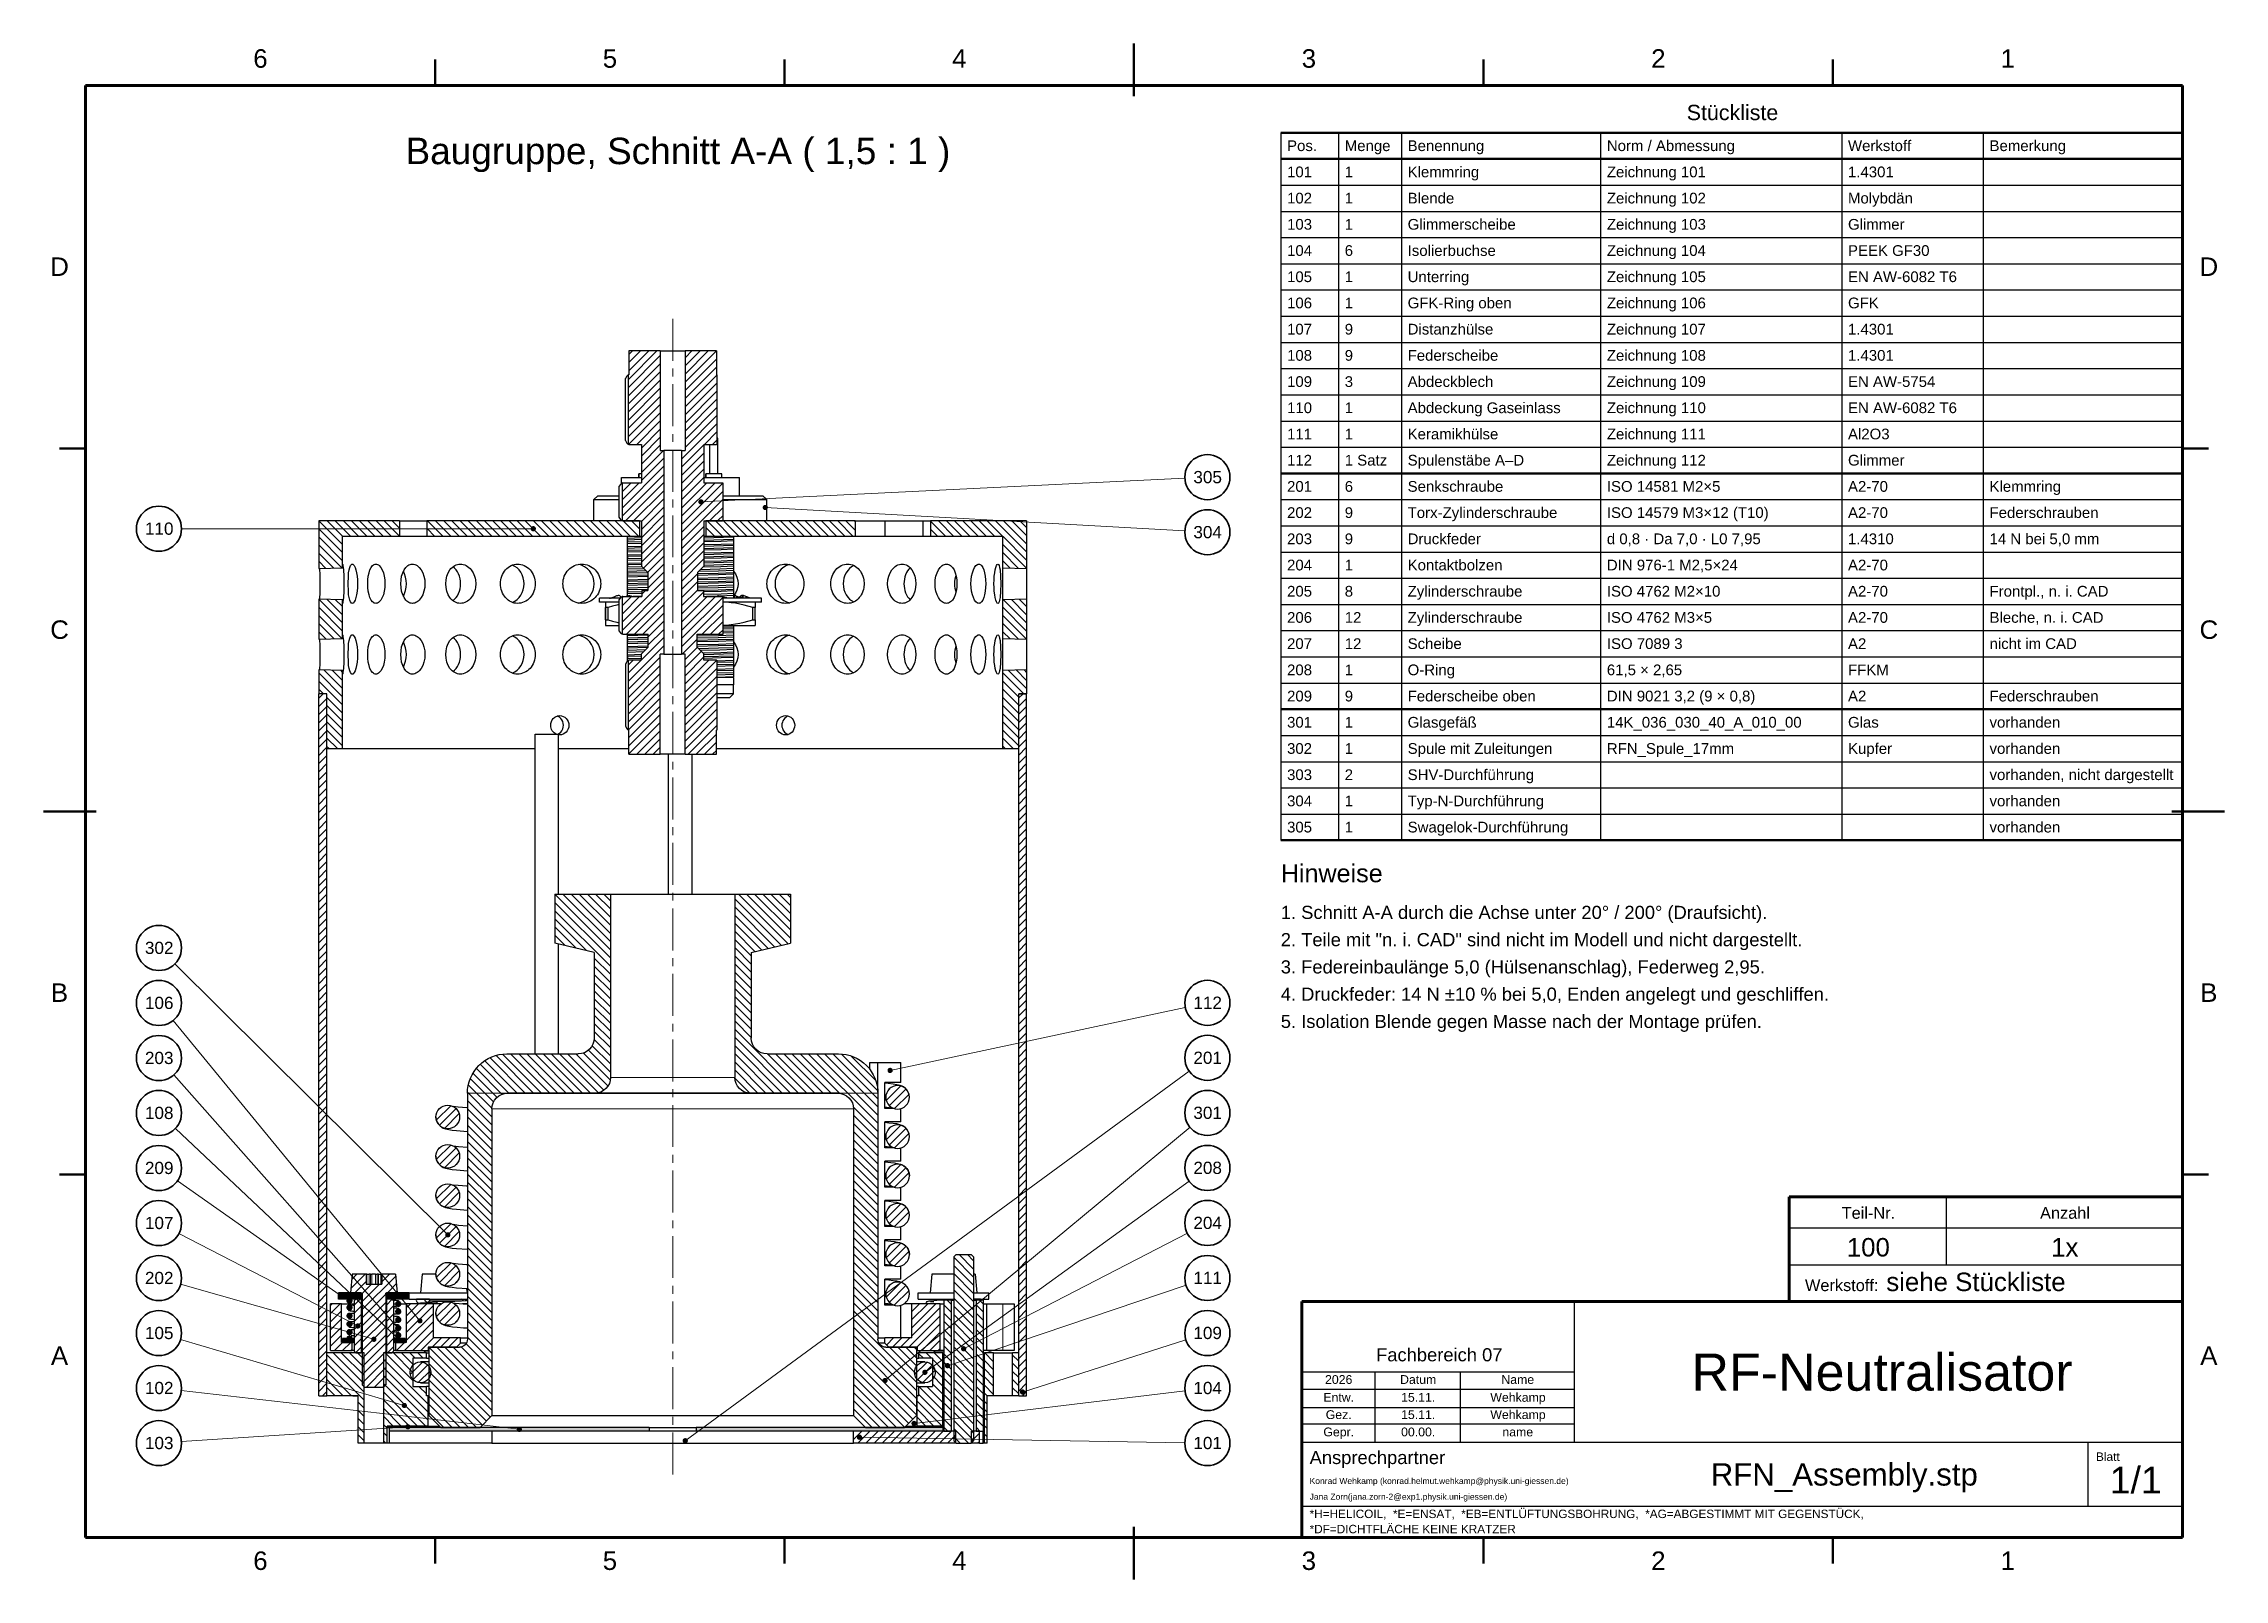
# Model space of a CAD drawing. Header units: millimetres. Extents: x 2 to 418, y 2 to 295.
import ezdxf

# ---------------------------------------------------------------- set-up
doc = ezdxf.new("R2010")
doc.units = ezdxf.units.MM
doc.linetypes.add('MITTELLINIE', pattern=[12.5, 8, -1.5, 1.5, -1.5])
for name, color, linetype in [('DUENN', 7, 'Continuous'), ('FLAECHE', 7, 'Continuous'), ('KONTUR', 7, 'Continuous'), ('LINIEN', 7, 'Continuous'), ('MITTELLINIE', 7, 'MITTELLINIE'), ('TEXT', 7, 'Continuous')]:
    doc.layers.add(name, color=color, linetype=linetype)
doc.styles.add('RFN', font='arial.ttf')

msp = doc.modelspace()

# ---------------------------------------------------------------- texts
at = {"layer": 'TEXT', "style": 'RFN'}
for s, height, p in [('6', 3.53, (41.99, 290.4)), ('5', 3.53, (108.66, 290.4)), ('4', 3.53, (175.32, 290.4)), ('3', 3.53, (241.99, 290.4)), ('2', 3.53, (308.66, 290.4)), ('1', 3.53, (375.32, 290.4)), ('Stückliste', 2.92, (315.44, 280.4)), ('Baugruppe, Schnitt A-A ( 1,5 : 1 )', 5.0516, (71.03, 272)), ('Pos.', 2.044, (239.2, 274.5)), ('Menge', 2.044, (250.2, 274.5)), ('Benennung', 2.044, (262.2, 274.5)), ('Norm / Abmessung', 2.044, (300.2, 274.5)), ('Werkstoff', 2.044, (346.2, 274.5)), ('Bemerkung', 2.044, (373.2, 274.5)), ('101', 2.044, (239.2, 269.5)), ('1', 2.04, (250.2, 269.5)), ('Klemmring', 2.044, (262.2, 269.5)), ('Zeichnung 101', 2.044, (300.2, 269.5)), ('1.4301', 2.044, (346.2, 269.5)), ('102', 2.044, (239.2, 264.5)), ('1', 2.04, (250.2, 264.5)), ('Blende', 2.044, (262.2, 264.5)), ('Zeichnung 102', 2.044, (300.2, 264.5)), ('Molybdän', 2.044, (346.2, 264.5)), ('103', 2.044, (239.2, 259.5)), ('1', 2.04, (250.2, 259.5)), ('Glimmerscheibe', 2.044, (262.2, 259.5)), ('Zeichnung 103', 2.044, (300.2, 259.5)), ('Glimmer', 2.044, (346.2, 259.5)), ('D', 3.53, (3.26, 250.68)), ('104', 2.044, (239.2, 254.5)), ('6', 2.04, (250.2, 254.5)), ('Isolierbuchse', 2.044, (262.2, 254.5)), ('Zeichnung 104', 2.044, (300.2, 254.5)), ('PEEK GF30', 2.044, (346.2, 254.5)), ('D', 3.53, (413.26, 250.68)), ('105', 2.044, (239.2, 249.5)), ('1', 2.04, (250.2, 249.5)), ('Unterring', 2.044, (262.2, 249.5)), ('Zeichnung 105', 2.044, (300.2, 249.5)), ('EN AW-6082 T6', 2.044, (346.2, 249.5)), ('106', 2.044, (239.2, 244.5)), ('1', 2.04, (250.2, 244.5)), ('GFK-Ring oben', 2.044, (262.2, 244.5)), ('Zeichnung 106', 2.044, (300.2, 244.5)), ('GFK', 2.044, (346.2, 244.5)), ('107', 2.044, (239.2, 239.5)), ('9', 2.04, (250.2, 239.5)), ('Distanzhülse', 2.044, (262.2, 239.5)), ('Zeichnung 107', 2.044, (300.2, 239.5)), ('1.4301', 2.044, (346.2, 239.5)), ('108', 2.044, (239.2, 234.5)), ('9', 2.04, (250.2, 234.5)), ('Federscheibe', 2.044, (262.2, 234.5)), ('Zeichnung 108', 2.044, (300.2, 234.5)), ('1.4301', 2.044, (346.2, 234.5)), ('109', 2.044, (239.2, 229.5)), ('3', 2.04, (250.2, 229.5)), ('Abdeckblech', 2.044, (262.2, 229.5)), ('Zeichnung 109', 2.044, (300.2, 229.5)), ('EN AW-5754', 2.044, (346.2, 229.5)), ('110', 2.044, (239.2, 224.5)), ('1', 2.04, (250.2, 224.5)), ('Abdeckung Gaseinlass', 2.044, (262.2, 224.5)), ('Zeichnung 110', 2.044, (300.2, 224.5)), ('EN AW-6082 T6', 2.044, (346.2, 224.5)), ('111', 2.044, (239.2, 219.5)), ('1', 2.04, (250.2, 219.5)), ('Keramikhülse', 2.044, (262.2, 219.5)), ('Zeichnung 111', 2.044, (300.2, 219.5)), ('Al2O3', 2.044, (346.2, 219.5)), ('112', 2.044, (239.2, 214.5)), ('1 Satz', 2.044, (250.2, 214.5)), ('Spulenstäbe A–D', 2.044, (262.2, 214.5)), ('Zeichnung 112', 2.044, (300.2, 214.5)), ('Glimmer', 2.044, (346.2, 214.5)), ('305', 2.336, (221.33, 211.13)), ('201', 2.044, (239.2, 209.5)), ('6', 2.04, (250.2, 209.5)), ('Senkschraube', 2.044, (262.2, 209.5)), ('ISO 14581 M2×5', 2.044, (300.2, 209.5)), ('A2-70', 2.044, (346.2, 209.5)), ('Klemmring', 2.044, (373.2, 209.5)), ('202', 2.044, (239.2, 204.5)), ('9', 2.04, (250.2, 204.5)), ('Torx-Zylinderschraube', 2.044, (262.2, 204.5)), ('ISO 14579 M3×12 (T10)', 2.044, (300.2, 204.5)), ('A2-70', 2.044, (346.2, 204.5)), ('Federschrauben', 2.044, (373.2, 204.5)), ('110', 2.336, (21.33, 201.3)), ('304', 2.336, (221.33, 200.63)), ('203', 2.044, (239.2, 199.5)), ('9', 2.04, (250.2, 199.5)), ('Druckfeder', 2.044, (262.2, 199.5)), ('d 0,8 · Da 7,0 · L0 7,95', 2.044, (300.2, 199.5)), ('1.4310', 2.044, (346.2, 199.5)), ('14 N bei 5,0 mm', 2.044, (373.2, 199.5)), ('204', 2.044, (239.2, 194.5)), ('1', 2.04, (250.2, 194.5)), ('Kontaktbolzen', 2.044, (262.2, 194.5)), ('DIN 976-1 M2,5×24', 2.044, (300.2, 194.5)), ('A2-70', 2.044, (346.2, 194.5)), ('205', 2.044, (239.2, 189.5)), ('8', 2.04, (250.2, 189.5)), ('Zylinderschraube', 2.044, (262.2, 189.5)), ('ISO 4762 M2×10', 2.044, (300.2, 189.5)), ('A2-70', 2.044, (346.2, 189.5)), ('Frontpl., n. i. CAD', 2.044, (373.2, 189.5)), ('C', 3.53, (3.26, 181.43)), ('206', 2.044, (239.2, 184.5)), ('12', 2.044, (250.2, 184.5)), ('Zylinderschraube', 2.044, (262.2, 184.5)), ('ISO 4762 M3×5', 2.044, (300.2, 184.5)), ('A2-70', 2.044, (346.2, 184.5)), ('Bleche, n. i. CAD', 2.044, (373.2, 184.5)), ('C', 3.53, (413.26, 181.43)), ('207', 2.044, (239.2, 179.5)), ('12', 2.044, (250.2, 179.5)), ('Scheibe', 2.044, (262.2, 179.5)), ('ISO 7089 3', 2.044, (300.2, 179.5)), ('A2', 2.044, (346.2, 179.5)), ('nicht im CAD', 2.044, (373.2, 179.5)), ('208', 2.044, (239.2, 174.5)), ('1', 2.04, (250.2, 174.5)), ('O-Ring', 2.044, (262.2, 174.5)), ('61,5 × 2,65', 2.044, (300.2, 174.5)), ('FFKM', 2.044, (346.2, 174.5)), ('209', 2.044, (239.2, 169.5)), ('9', 2.04, (250.2, 169.5)), ('Federscheibe oben', 2.044, (262.2, 169.5)), ('DIN 9021 3,2 (9 × 0,8)', 2.044, (300.2, 169.5)), ('A2', 2.044, (346.2, 169.5)), ('Federschrauben', 2.044, (373.2, 169.5)), ('301', 2.044, (239.2, 164.5)), ('1', 2.04, (250.2, 164.5)), ('Glasgefäß', 2.044, (262.2, 164.5)), ('14K_036_030_40_A_010_00', 2.044, (300.2, 164.5)), ('Glas', 2.044, (346.2, 164.5)), ('vorhanden', 2.044, (373.2, 164.5)), ('302', 2.044, (239.2, 159.5)), ('1', 2.04, (250.2, 159.5)), ('Spule mit Zuleitungen', 2.044, (262.2, 159.5)), ('RFN_Spule_17mm', 2.044, (300.2, 159.5)), ('Kupfer', 2.044, (346.2, 159.5)), ('vorhanden', 2.044, (373.2, 159.5)), ('303', 2.044, (239.2, 154.5)), ('2', 2.04, (250.2, 154.5)), ('SHV-Durchführung', 2.044, (262.2, 154.5)), ('vorhanden, nicht dargestellt', 2.044, (373.2, 154.5)), ('304', 2.044, (239.2, 149.5)), ('1', 2.04, (250.2, 149.5)), ('Typ-N-Durchführung', 2.044, (262.2, 149.5)), ('vorhanden', 2.044, (373.2, 149.5)), ('305', 2.044, (239.2, 144.5)), ('1', 2.04, (250.2, 144.5)), ('Swagelok-Durchführung', 2.044, (262.2, 144.5)), ('vorhanden', 2.044, (373.2, 144.5)), ('Hinweise', 3.431, (238, 135)), ('1. Schnitt A-A durch die Achse unter 20° / 200° (Draufsicht).', 2.5039, (238, 128)), ('2. Teile mit "n. i. CAD" sind nicht im Modell und nicht dargestellt.', 2.5039, (238, 122.8)), ('302', 2.336, (21.33, 121.32)), ('3. Federeinbaulänge 5,0 (Hülsenanschlag), Federweg 2,95.', 2.5039, (238, 117.6)), ('B', 3.53, (3.39, 112.18)), ('106', 2.336, (21.33, 110.82)), ('112', 2.336, (221.33, 110.85)), ('4. Druckfeder: 14 N ±10 % bei 5,0, Enden angelegt und geschliffen.', 2.5039, (238, 112.4)), ('B', 3.53, (413.39, 112.18)), ('5. Isolation Blende gegen Masse nach der Montage prüfen.', 2.5039, (238, 107.2)), ('203', 2.336, (21.33, 100.32)), ('201', 2.336, (221.33, 100.35)), ('108', 2.336, (21.33, 89.83)), ('301', 2.336, (221.33, 89.85)), ('209', 2.336, (21.33, 79.33)), ('208', 2.336, (221.33, 79.35)), ('107', 2.336, (21.33, 68.83)), ('204', 2.336, (221.33, 68.85)), ('Teil-Nr.', 2.227, (345, 70.8)), ('Anzahl', 2.227, (382.84, 70.8)), ('100', 3.526, (345.97, 63.6)), ('1x', 3.526, (384.95, 63.6)), ('202', 2.336, (21.33, 58.34)), ('111', 2.336, (221.33, 58.35)), ('Werkstoff:', 2.227, (338, 57)), ('siehe Stückliste', 3.5259, (353.5, 57)), ('105', 2.336, (21.33, 47.84)), ('109', 2.336, (221.33, 47.85)), ('A', 3.53, (3.39, 42.92)), ('Fachbereich 07', 2.5039, (256.18, 43.6)), ('A', 3.53, (413.39, 42.92)), ('RF-Neutralisator', 7.0956, (316.35, 38)), ('102', 2.336, (21.33, 37.35)), ('104', 2.336, (221.33, 37.35)), ('Entw.', 1.679, (246.12, 35.89)), ('2026', 1.679, (246.44, 39.29)), ('Datum', 1.679, (260.76, 39.29)), ('15.11.', 1.679, (260.95, 35.89)), ('Wehkamp', 1.679, (277.97, 35.89)), ('Name', 1.679, (280.08, 39.29)), ('Gez.', 1.679, (246.57, 32.59)), ('15.11.', 1.679, (260.95, 32.59)), ('Wehkamp', 1.679, (277.97, 32.59)), ('103', 2.336, (21.33, 26.85)), ('101', 2.336, (221.33, 26.85)), ('Gepr.', 1.679, (246.12, 29.29)), ('00.00.', 1.679, (260.95, 29.29)), ('name', 1.679, (280.27, 29.29)), ('Ansprechpartner', 2.5039, (243.5, 24)), ('Blatt', 1.621, (393.5, 24.6)), ('Konrad Wehkamp (konrad.helmut.wehkamp@physik.uni-giessen.de)', 1.1607, (243.5, 20.2)), ('RFN_Assembly.stp', 4.2632, (320.01, 19.9)), ('1/1', 5.11, (396.13, 18.4)), ('Jana Zorn(jana.zorn-2@exp1.physik.uni-giessen.de)', 1.1607, (243.5, 17.2)), ('*H=HELICOIL,  *E=ENSAT,  *EB=ENTLÜFTUNGSBOHRUNG,  *AG=ABGESTIMMT MIT GEGENSTÜCK,', 1.606, (243.5, 13.7)), ('*DF=DICHTFLÄCHE KEINE KRATZER', 1.606, (243.5, 10.8)), ('6', 3.53, (41.99, 3.8)), ('5', 3.53, (108.66, 3.8)), ('4', 3.53, (175.32, 3.8)), ('3', 3.53, (241.99, 3.8)), ('2', 3.53, (308.66, 3.8)), ('1', 3.53, (375.32, 3.8))]:
    msp.add_text(s, height=height, dxfattribs=at).set_placement(p)

# ---------------------------------------------------------------- hatches: boundary and pattern name
at = {"layer": 'FLAECHE'}
for points in [[(127.89, 207.57), (127.89, 207.64), (127.88, 207.7), (127.86, 207.76), (127.83, 207.82), (127.79, 207.87), (127.75, 207.92), (127.7, 207.96), (127.65, 208), (127.59, 208.03), (127.53, 208.05), (127.46, 208.06), (127.39, 208.07), (127.33, 208.06), (127.26, 208.05), (127.2, 208.03), (127.14, 208), (127.09, 207.96), (127.04, 207.92), (127, 207.87), (126.96, 207.82), (126.93, 207.76), (126.91, 207.7), (126.9, 207.64), (126.89, 207.57), (126.9, 207.5), (126.91, 207.43), (126.93, 207.37), (126.96, 207.31), (127, 207.26), (127.04, 207.21), (127.09, 207.17), (127.14, 207.14), (127.2, 207.11), (127.26, 207.09), (127.33, 207.07), (127.39, 207.07), (127.46, 207.07), (127.53, 207.09), (127.59, 207.11), (127.65, 207.14), (127.7, 207.17), (127.75, 207.21), (127.79, 207.26), (127.83, 207.31), (127.86, 207.37), (127.88, 207.43), (127.89, 207.5), (127.89, 207.57)], [(140.16, 206.5), (140.16, 206.57), (140.14, 206.63), (140.12, 206.69), (140.09, 206.75), (140.06, 206.81), (140.02, 206.85), (139.97, 206.9), (139.91, 206.93), (139.86, 206.96), (139.79, 206.98), (139.73, 207), (139.66, 207), (139.59, 207), (139.53, 206.98), (139.47, 206.96), (139.41, 206.93), (139.36, 206.9), (139.31, 206.85), (139.27, 206.81), (139.23, 206.75), (139.2, 206.69), (139.18, 206.63), (139.17, 206.57), (139.16, 206.5), (139.17, 206.43), (139.18, 206.37), (139.2, 206.31), (139.23, 206.25), (139.27, 206.19), (139.31, 206.15), (139.36, 206.1), (139.41, 206.07), (139.47, 206.04), (139.53, 206.02), (139.59, 206), (139.66, 206), (139.73, 206), (139.79, 206.02), (139.86, 206.04), (139.91, 206.07), (139.97, 206.1), (140.02, 206.15), (140.06, 206.19), (140.09, 206.25), (140.12, 206.31), (140.14, 206.37), (140.16, 206.43), (140.16, 206.5)], [(95.91, 202.45), (95.91, 202.52), (95.89, 202.58), (95.87, 202.64), (95.84, 202.7), (95.81, 202.76), (95.77, 202.8), (95.72, 202.85), (95.66, 202.88), (95.61, 202.91), (95.55, 202.93), (95.48, 202.95), (95.41, 202.95), (95.34, 202.95), (95.28, 202.93), (95.22, 202.91), (95.16, 202.88), (95.11, 202.85), (95.06, 202.8), (95.02, 202.76), (94.98, 202.7), (94.95, 202.64), (94.93, 202.58), (94.92, 202.52), (94.91, 202.45), (94.92, 202.38), (94.93, 202.32), (94.95, 202.26), (94.98, 202.2), (95.02, 202.14), (95.06, 202.1), (95.11, 202.05), (95.16, 202.02), (95.22, 201.99), (95.28, 201.97), (95.34, 201.95), (95.41, 201.95), (95.48, 201.95), (95.55, 201.97), (95.61, 201.99), (95.66, 202.02), (95.72, 202.05), (95.77, 202.1), (95.81, 202.14), (95.84, 202.2), (95.87, 202.26), (95.89, 202.32), (95.91, 202.38), (95.91, 202.45)], [(163.98, 99.1), (163.97, 99.17), (163.96, 99.23), (163.94, 99.29), (163.91, 99.35), (163.87, 99.41), (163.83, 99.45), (163.78, 99.5), (163.73, 99.53), (163.67, 99.56), (163.61, 99.58), (163.54, 99.6), (163.48, 99.6), (163.41, 99.6), (163.34, 99.58), (163.28, 99.56), (163.22, 99.53), (163.17, 99.5), (163.12, 99.45), (163.08, 99.41), (163.04, 99.35), (163.01, 99.29), (162.99, 99.23), (162.98, 99.17), (162.98, 99.1), (162.98, 99.03), (162.99, 98.97), (163.01, 98.91), (163.04, 98.85), (163.08, 98.79), (163.12, 98.75), (163.17, 98.7), (163.22, 98.67), (163.28, 98.64), (163.34, 98.62), (163.41, 98.6), (163.48, 98.6), (163.54, 98.6), (163.61, 98.62), (163.67, 98.64), (163.73, 98.67), (163.78, 98.7), (163.83, 98.75), (163.87, 98.79), (163.91, 98.85), (163.94, 98.91), (163.96, 98.97), (163.97, 99.03), (163.98, 99.1)], [(79.6, 67.73), (79.6, 67.79), (79.58, 67.86), (79.56, 67.92), (79.53, 67.98), (79.5, 68.03), (79.45, 68.08), (79.41, 68.12), (79.35, 68.16), (79.29, 68.19), (79.23, 68.21), (79.17, 68.22), (79.1, 68.22), (79.03, 68.22), (78.97, 68.21), (78.91, 68.19), (78.85, 68.16), (78.79, 68.12), (78.75, 68.08), (78.7, 68.03), (78.67, 67.98), (78.64, 67.92), (78.62, 67.86), (78.6, 67.79), (78.6, 67.73), (78.6, 67.66), (78.62, 67.59), (78.64, 67.53), (78.67, 67.47), (78.7, 67.42), (78.75, 67.37), (78.79, 67.33), (78.85, 67.29), (78.91, 67.26), (78.97, 67.24), (79.03, 67.23), (79.1, 67.23), (79.17, 67.23), (79.23, 67.24), (79.29, 67.26), (79.35, 67.29), (79.41, 67.33), (79.45, 67.37), (79.5, 67.42), (79.53, 67.47), (79.56, 67.53), (79.58, 67.59), (79.6, 67.66), (79.6, 67.73)], [(58.25, 55.45), (58.25, 56.65), (62.6, 56.65), (62.6, 55.45), (58.25, 55.45)], [(59.35, 56.05), (59.35, 56.12), (59.33, 56.18), (59.31, 56.24), (59.28, 56.3), (59.25, 56.36), (59.2, 56.4), (59.16, 56.45), (59.1, 56.48), (59.04, 56.51), (58.98, 56.53), (58.92, 56.55), (58.85, 56.55), (58.78, 56.55), (58.72, 56.53), (58.66, 56.51), (58.6, 56.48), (58.54, 56.45), (58.5, 56.4), (58.45, 56.36), (58.42, 56.3), (58.39, 56.24), (58.37, 56.18), (58.35, 56.12), (58.35, 56.05), (58.35, 55.98), (58.37, 55.92), (58.39, 55.86), (58.42, 55.8), (58.45, 55.74), (58.5, 55.7), (58.54, 55.65), (58.6, 55.62), (58.66, 55.59), (58.72, 55.57), (58.78, 55.55), (58.85, 55.55), (58.92, 55.55), (58.98, 55.57), (59.04, 55.59), (59.1, 55.62), (59.16, 55.65), (59.2, 55.7), (59.25, 55.74), (59.28, 55.8), (59.31, 55.86), (59.33, 55.92), (59.35, 55.98), (59.35, 56.05)], [(59.76, 55.24), (59.76, 55.27), (59.8, 55.39), (59.81, 55.41), (59.83, 55.45), (60.65, 55.45), (60.88, 55.45), (60.91, 55.35), (60.93, 55.31), (60.94, 55.24), (60.95, 55.12), (60.93, 55.04), (60.87, 54.86), (60.87, 54.86), (60.82, 54.79), (60.82, 54.78), (60.72, 54.69), (60.7, 54.67), (60.66, 54.65), (60.57, 54.6), (60.53, 54.59), (60.47, 54.57), (60.45, 54.57), (60.35, 54.56), (60.25, 54.57), (60.23, 54.57), (60.16, 54.59), (60.14, 54.6), (60.08, 54.63), (60, 54.67), (59.97, 54.7), (59.89, 54.78), (59.84, 54.86), (59.82, 54.89), (59.8, 54.91), (59.77, 55.03), (59.76, 55.06), (59.76, 55.07), (59.76, 55.17), (59.76, 55.24)], [(59.87, 53.51), (59.85, 53.55), (59.82, 53.6), (59.79, 53.66), (59.77, 53.72), (59.76, 53.83), (59.76, 53.91), (59.77, 54.02), (59.8, 54.1), (59.85, 54.19), (59.9, 54.26), (60.02, 54.37), (60.04, 54.38), (60.05, 54.39), (60.21, 54.45), (60.23, 54.46), (60.39, 54.47), (60.44, 54.46), (60.5, 54.45), (60.57, 54.43), (60.62, 54.4), (60.72, 54.34), (60.76, 54.3), (60.82, 54.24), (60.86, 54.17), (60.92, 54.07), (60.93, 54), (60.93, 53.98), (60.95, 53.87), (60.94, 53.82), (60.92, 53.69), (60.91, 53.67), (60.9, 53.65), (60.83, 53.52), (60.82, 53.5), (60.79, 53.47), (60.74, 53.42), (60.7, 53.38), (60.67, 53.37), (60.59, 53.32), (60.55, 53.31), (60.47, 53.28), (60.46, 53.28), (60.38, 53.27), (60.35, 53.27), (60.31, 53.27), (60.23, 53.28), (60.16, 53.3), (60.12, 53.32), (60.11, 53.32), (60.09, 53.33), (60, 53.39), (59.96, 53.42), (59.89, 53.49), (59.87, 53.51)], [(67.4, 56.65), (71.75, 56.65), (71.75, 55.45), (67.4, 55.45), (67.4, 56.65)], [(69.77, 53.97), (69.72, 53.97), (69.65, 53.96), (69.58, 53.97), (69.53, 53.97), (69.5, 53.98), (69.42, 54.01), (69.41, 54.01), (69.4, 54.02), (69.3, 54.07), (69.23, 54.14), (69.2, 54.16), (69.18, 54.19), (69.17, 54.2), (69.16, 54.22), (69.09, 54.36), (69.07, 54.41), (69.06, 54.51), (69.05, 54.57), (69.06, 54.66), (69.1, 54.78), (69.14, 54.87), (69.16, 54.9), (69.2, 54.94), (69.25, 55.01), (69.28, 55.03), (69.29, 55.04), (69.36, 55.08), (69.39, 55.1), (69.43, 55.12), (69.45, 55.12), (69.6, 55.16), (69.69, 55.16), (69.78, 55.14), (69.87, 55.11), (69.95, 55.07), (70.07, 54.98), (70.1, 54.95), (70.18, 54.83), (70.2, 54.79), (70.24, 54.65), (70.24, 54.61), (70.24, 54.47), (70.23, 54.42), (70.2, 54.33), (70.17, 54.27), (70.16, 54.25), (70.12, 54.2), (70.12, 54.19), (70.03, 54.1), (70, 54.07), (69.94, 54.04), (69.88, 54.01), (69.82, 53.99), (69.77, 53.97)], [(59.89, 51.92), (59.87, 51.95), (59.81, 52.06), (59.79, 52.09), (59.78, 52.11), (59.78, 52.13), (59.75, 52.3), (59.75, 52.31), (59.78, 52.48), (59.78, 52.49), (59.87, 52.65), (59.87, 52.66), (59.88, 52.67), (60, 52.79), (60.15, 52.87), (60.17, 52.88), (60.32, 52.9), (60.36, 52.9), (60.49, 52.88), (60.55, 52.87), (60.59, 52.85), (60.72, 52.78), (60.75, 52.74), (60.82, 52.67), (60.88, 52.57), (60.91, 52.51), (60.94, 52.38), (60.95, 52.31), (60.94, 52.22), (60.93, 52.14), (60.89, 52.06), (60.88, 52.02), (60.84, 51.97), (60.83, 51.94), (60.81, 51.91), (60.76, 51.87), (60.7, 51.81), (60.61, 51.76), (60.59, 51.75), (60.53, 51.73), (60.47, 51.71), (60.39, 51.71), (60.35, 51.7), (60.31, 51.71), (60.23, 51.71), (60.21, 51.72), (60.11, 51.75), (60.05, 51.79), (60, 51.82), (59.93, 51.88), (59.91, 51.9), (59.89, 51.92)], [(59.88, 50.36), (59.88, 50.37), (59.84, 50.42), (59.83, 50.44), (59.78, 50.55), (59.76, 50.63), (59.76, 50.69), (59.76, 50.81), (59.77, 50.88), (59.82, 50.99), (59.85, 51.05), (59.92, 51.15), (59.97, 51.2), (60.03, 51.24), (60.06, 51.26), (60.08, 51.26), (60.21, 51.31), (60.31, 51.33), (60.4, 51.33), (60.58, 51.29), (60.58, 51.29), (60.6, 51.28), (60.69, 51.23), (60.72, 51.2), (60.8, 51.13), (60.82, 51.1), (60.88, 51.02), (60.88, 51.01), (60.88, 51), (60.89, 51), (60.91, 50.95), (60.94, 50.82), (60.95, 50.75), (60.94, 50.68), (60.94, 50.61), (60.92, 50.54), (60.9, 50.49), (60.87, 50.44), (60.84, 50.39), (60.81, 50.35), (60.72, 50.27), (60.7, 50.24), (60.59, 50.19), (60.56, 50.17), (60.54, 50.17), (60.47, 50.14), (60.45, 50.14), (60.35, 50.13), (60.26, 50.14), (60.23, 50.15), (60.17, 50.16), (60.13, 50.18), (60.02, 50.23), (60, 50.25), (59.99, 50.26), (59.88, 50.36)], [(62.43, 50.35), (62.42, 50.42), (62.41, 50.48), (62.39, 50.54), (62.36, 50.6), (62.32, 50.66), (62.28, 50.7), (62.23, 50.75), (62.18, 50.78), (62.12, 50.81), (62.06, 50.83), (61.99, 50.85), (61.93, 50.85), (61.86, 50.85), (61.79, 50.83), (61.73, 50.81), (61.67, 50.78), (61.62, 50.75), (61.57, 50.7), (61.53, 50.66), (61.49, 50.6), (61.46, 50.54), (61.44, 50.48), (61.43, 50.42), (61.43, 50.35), (61.43, 50.28), (61.44, 50.22), (61.46, 50.16), (61.49, 50.1), (61.53, 50.04), (61.57, 50), (61.62, 49.95), (61.67, 49.92), (61.73, 49.89), (61.79, 49.87), (61.86, 49.85), (61.93, 49.85), (61.99, 49.85), (62.06, 49.87), (62.12, 49.89), (62.18, 49.92), (62.23, 49.95), (62.28, 50), (62.32, 50.04), (62.36, 50.1), (62.39, 50.16), (62.41, 50.22), (62.42, 50.28), (62.43, 50.35)], [(69.86, 52.53), (69.77, 52.5), (69.69, 52.49), (69.66, 52.49), (69.65, 52.49), (69.64, 52.49), (69.6, 52.49), (69.53, 52.5), (69.43, 52.53), (69.41, 52.54), (69.34, 52.58), (69.3, 52.6), (69.23, 52.66), (69.21, 52.68), (69.2, 52.69), (69.17, 52.73), (69.13, 52.8), (69.08, 52.89), (69.08, 52.92), (69.05, 53.06), (69.05, 53.09), (69.07, 53.24), (69.08, 53.28), (69.16, 53.43), (69.16, 53.44), (69.18, 53.46), (69.27, 53.54), (69.3, 53.57), (69.3, 53.57), (69.46, 53.66), (69.6, 53.68), (69.64, 53.69), (69.66, 53.69), (69.82, 53.66), (69.88, 53.64), (69.98, 53.59), (70.01, 53.56), (70.11, 53.46), (70.13, 53.44), (70.15, 53.42), (70.21, 53.29), (70.22, 53.26), (70.24, 53.11), (70.25, 53.09), (70.24, 53.06), (70.22, 52.91), (70.21, 52.88), (70.14, 52.75), (70.13, 52.73), (70.12, 52.72), (70.09, 52.68), (70.01, 52.61), (70, 52.6), (70, 52.6), (69.98, 52.59), (69.89, 52.54), (69.86, 52.53)], [(69.89, 50.97), (69.77, 50.93), (69.72, 50.92), (69.65, 50.92), (69.58, 50.92), (69.53, 50.93), (69.44, 50.96), (69.42, 50.96), (69.34, 51), (69.3, 51.03), (69.29, 51.04), (69.23, 51.1), (69.18, 51.14), (69.15, 51.19), (69.13, 51.23), (69.12, 51.24), (69.07, 51.36), (69.05, 51.52), (69.05, 51.53), (69.09, 51.71), (69.09, 51.74), (69.1, 51.75), (69.17, 51.86), (69.19, 51.91), (69.2, 51.91), (69.27, 51.98), (69.32, 52.01), (69.44, 52.08), (69.46, 52.09), (69.54, 52.1), (69.57, 52.11), (69.61, 52.12), (69.74, 52.11), (69.8, 52.1), (69.91, 52.05), (69.98, 52.02), (70.03, 51.97), (70.11, 51.89), (70.15, 51.85), (70.21, 51.73), (70.22, 51.68), (70.24, 51.55), (70.24, 51.49), (70.23, 51.37), (70.21, 51.31), (70.19, 51.26), (70.14, 51.17), (70.13, 51.16), (70.11, 51.13), (70.06, 51.09), (70, 51.03), (69.9, 50.97), (69.89, 50.97), (69.89, 50.97)], [(70.22, 49.76), (70.21, 49.75), (70.17, 49.65), (70.13, 49.6), (70.11, 49.57), (70.03, 49.49), (70, 49.46), (69.87, 49.39), (69.86, 49.39), (69.85, 49.38), (69.78, 49.36), (69.77, 49.36), (69.65, 49.35), (69.55, 49.36), (69.49, 49.37), (69.47, 49.38), (69.43, 49.39), (69.38, 49.42), (69.3, 49.46), (69.24, 49.52), (69.2, 49.55), (69.14, 49.64), (69.13, 49.66), (69.12, 49.68), (69.07, 49.78), (69.07, 49.81), (69.05, 49.93), (69.05, 49.97), (69.06, 50.03), (69.07, 50.11), (69.11, 50.19), (69.12, 50.22), (69.16, 50.28), (69.22, 50.36), (69.28, 50.42), (69.37, 50.48), (69.42, 50.5), (69.47, 50.52), (69.58, 50.54), (69.7, 50.54), (69.77, 50.53), (69.88, 50.5), (69.95, 50.47), (70.08, 50.36), (70.1, 50.35), (70.16, 50.26), (70.17, 50.24), (70.22, 50.14), (70.24, 50.02), (70.24, 50.01), (70.25, 49.89), (70.24, 49.88), (70.24, 49.85), (70.22, 49.78), (70.22, 49.76)], [(70.15, 49.95), (70.14, 50.01), (70.13, 50.08), (70.11, 50.14), (70.08, 50.2), (70.04, 50.25), (70, 50.3), (69.95, 50.34), (69.9, 50.38), (69.84, 50.41), (69.78, 50.43), (69.72, 50.44), (69.65, 50.45), (69.58, 50.44), (69.52, 50.43), (69.45, 50.41), (69.4, 50.38), (69.34, 50.34), (69.29, 50.3), (69.25, 50.25), (69.22, 50.2), (69.19, 50.14), (69.17, 50.08), (69.15, 50.01), (69.15, 49.95), (69.15, 49.88), (69.17, 49.81), (69.19, 49.75), (69.22, 49.69), (69.25, 49.64), (69.29, 49.59), (69.34, 49.55), (69.4, 49.51), (69.45, 49.49), (69.52, 49.46), (69.58, 49.45), (69.65, 49.45), (69.72, 49.45), (69.78, 49.46), (69.84, 49.49), (69.9, 49.51), (69.95, 49.55), (70, 49.59), (70.04, 49.64), (70.08, 49.69), (70.11, 49.75), (70.13, 49.81), (70.14, 49.88), (70.15, 49.95)], [(74.28, 51.32), (74.27, 51.39), (74.26, 51.46), (74.24, 51.52), (74.21, 51.58), (74.17, 51.63), (74.13, 51.68), (74.08, 51.72), (74.03, 51.76), (73.97, 51.79), (73.91, 51.81), (73.84, 51.82), (73.78, 51.83), (73.71, 51.82), (73.64, 51.81), (73.58, 51.79), (73.52, 51.76), (73.47, 51.72), (73.42, 51.68), (73.38, 51.63), (73.34, 51.58), (73.31, 51.52), (73.29, 51.46), (73.28, 51.39), (73.28, 51.32), (73.28, 51.26), (73.29, 51.19), (73.31, 51.13), (73.34, 51.07), (73.38, 51.02), (73.42, 50.97), (73.47, 50.93), (73.52, 50.89), (73.58, 50.86), (73.64, 50.84), (73.71, 50.83), (73.78, 50.82), (73.84, 50.83), (73.91, 50.84), (73.97, 50.86), (74.03, 50.89), (74.08, 50.93), (74.13, 50.97), (74.17, 51.02), (74.21, 51.07), (74.24, 51.13), (74.26, 51.19), (74.27, 51.26), (74.28, 51.32)], [(61.03, 47.95), (61.03, 47.2), (59, 47.2), (59, 47.95), (61.03, 47.95)], [(60.11, 48.63), (59.98, 48.7), (59.9, 48.77), (59.9, 48.78), (59.82, 48.89), (59.8, 48.94), (59.76, 49.07), (59.76, 49.1), (59.75, 49.16), (59.76, 49.21), (59.79, 49.39), (59.79, 49.39), (59.79, 49.39), (59.79, 49.39), (59.88, 49.54), (59.92, 49.59), (59.97, 49.63), (59.99, 49.65), (60.03, 49.67), (60.18, 49.75), (60.24, 49.76), (60.34, 49.77), (60.41, 49.77), (60.49, 49.75), (60.63, 49.71), (60.71, 49.65), (60.73, 49.64), (60.85, 49.5), (60.87, 49.47), (60.91, 49.38), (60.92, 49.35), (60.93, 49.32), (60.94, 49.24), (60.94, 49.12), (60.94, 49.08), (60.93, 49.04), (60.88, 48.9), (60.88, 48.9), (60.88, 48.9), (60.81, 48.79), (60.74, 48.72), (60.71, 48.69), (60.65, 48.66), (60.54, 48.6), (60.43, 48.59), (60.36, 48.57), (60.26, 48.59), (60.17, 48.6), (60.11, 48.63)], [(59.77, 48.09), (59.77, 48.11), (59.79, 48.16), (59.83, 48.26), (59.9, 48.36), (59.91, 48.37), (59.96, 48.41), (60.07, 48.49), (60.08, 48.49), (60.09, 48.5), (60.16, 48.52), (60.23, 48.55), (60.25, 48.55), (60.38, 48.56), (60.42, 48.56), (60.56, 48.52), (60.58, 48.51), (60.59, 48.51), (60.7, 48.44), (60.72, 48.43), (60.73, 48.43), (60.73, 48.43), (60.75, 48.41), (60.77, 48.38), (60.86, 48.28), (60.86, 48.28), (60.92, 48.13), (60.93, 48.12), (60.93, 48.1), (60.93, 48.1), (60.95, 47.97), (60.95, 47.95), (60.91, 47.95), (59.76, 47.95), (59.76, 48.03), (59.76, 48.07), (59.77, 48.09)], [(65.5, 47.8), (65.5, 47.87), (65.48, 47.93), (65.46, 47.99), (65.43, 48.05), (65.4, 48.11), (65.35, 48.15), (65.31, 48.2), (65.25, 48.23), (65.19, 48.26), (65.13, 48.28), (65.07, 48.3), (65, 48.3), (64.93, 48.3), (64.87, 48.28), (64.81, 48.26), (64.75, 48.23), (64.69, 48.2), (64.65, 48.15), (64.6, 48.11), (64.57, 48.05), (64.54, 47.99), (64.52, 47.93), (64.5, 47.87), (64.5, 47.8), (64.5, 47.73), (64.52, 47.67), (64.54, 47.61), (64.57, 47.55), (64.6, 47.49), (64.65, 47.45), (64.69, 47.4), (64.75, 47.37), (64.81, 47.34), (64.87, 47.32), (64.93, 47.3), (65, 47.3), (65.07, 47.3), (65.13, 47.32), (65.19, 47.34), (65.25, 47.37), (65.31, 47.4), (65.35, 47.45), (65.4, 47.49), (65.43, 47.55), (65.46, 47.61), (65.48, 47.67), (65.5, 47.73), (65.5, 47.8)], [(71, 47.95), (71, 47.2), (68.98, 47.2), (68.98, 47.95), (71, 47.95)], [(70.18, 48.29), (70.1, 48.17), (70.07, 48.14), (70, 48.07), (69.93, 48.03), (69.84, 47.99), (69.83, 47.99), (69.82, 47.99), (69.75, 47.97), (69.65, 47.96), (69.53, 47.97), (69.5, 47.98), (69.46, 47.99), (69.43, 48.01), (69.34, 48.05), (69.3, 48.07), (69.27, 48.1), (69.21, 48.16), (69.16, 48.22), (69.13, 48.26), (69.1, 48.32), (69.08, 48.37), (69.06, 48.44), (69.06, 48.51), (69.05, 48.58), (69.06, 48.63), (69.08, 48.75), (69.14, 48.87), (69.17, 48.92), (69.21, 48.96), (69.29, 49.04), (69.39, 49.09), (69.44, 49.12), (69.55, 49.15), (69.6, 49.16), (69.72, 49.15), (69.77, 49.15), (69.85, 49.12), (69.95, 49.08), (70.07, 48.99), (70.07, 48.99), (70.07, 48.99), (70.18, 48.84), (70.18, 48.83), (70.22, 48.72), (70.24, 48.66), (70.24, 48.66), (70.24, 48.47), (70.24, 48.47), (70.24, 48.46), (70.19, 48.3), (70.18, 48.29)], [(70.49, 47.58), (70.48, 47.64), (70.47, 47.71), (70.45, 47.77), (70.42, 47.83), (70.38, 47.88), (70.34, 47.93), (70.29, 47.97), (70.24, 48.01), (70.18, 48.04), (70.12, 48.06), (70.06, 48.07), (69.99, 48.07), (69.92, 48.07), (69.85, 48.06), (69.79, 48.04), (69.74, 48.01), (69.68, 47.97), (69.63, 47.93), (69.59, 47.88), (69.56, 47.83), (69.53, 47.77), (69.51, 47.71), (69.49, 47.64), (69.49, 47.58), (69.49, 47.51), (69.51, 47.44), (69.53, 47.38), (69.56, 47.32), (69.59, 47.27), (69.63, 47.22), (69.68, 47.18), (69.74, 47.14), (69.79, 47.11), (69.85, 47.09), (69.92, 47.08), (69.99, 47.07), (70.06, 47.08), (70.12, 47.09), (70.18, 47.11), (70.24, 47.14), (70.29, 47.18), (70.34, 47.22), (70.38, 47.27), (70.42, 47.32), (70.45, 47.38), (70.47, 47.44), (70.48, 47.51), (70.49, 47.58)], [(178, 46), (178, 46.07), (177.98, 46.13), (177.96, 46.19), (177.93, 46.25), (177.9, 46.31), (177.85, 46.35), (177.81, 46.4), (177.75, 46.43), (177.69, 46.46), (177.63, 46.48), (177.57, 46.5), (177.5, 46.5), (177.43, 46.5), (177.37, 46.48), (177.31, 46.46), (177.25, 46.43), (177.19, 46.4), (177.15, 46.35), (177.1, 46.31), (177.07, 46.25), (177.04, 46.19), (177.02, 46.13), (177, 46.07), (177, 46), (177, 45.93), (177.02, 45.87), (177.04, 45.81), (177.07, 45.75), (177.1, 45.69), (177.15, 45.65), (177.19, 45.6), (177.25, 45.57), (177.31, 45.54), (177.37, 45.52), (177.43, 45.5), (177.5, 45.5), (177.57, 45.5), (177.63, 45.52), (177.69, 45.54), (177.75, 45.57), (177.81, 45.6), (177.85, 45.65), (177.9, 45.69), (177.93, 45.75), (177.96, 45.81), (177.98, 45.87), (178, 45.93), (178, 46)], [(170.61, 41.5), (170.61, 41.57), (170.59, 41.63), (170.57, 41.69), (170.54, 41.75), (170.51, 41.81), (170.47, 41.85), (170.42, 41.9), (170.36, 41.93), (170.31, 41.96), (170.25, 41.98), (170.18, 42), (170.11, 42), (170.04, 42), (169.98, 41.98), (169.92, 41.96), (169.86, 41.93), (169.81, 41.9), (169.76, 41.85), (169.72, 41.81), (169.68, 41.75), (169.65, 41.69), (169.63, 41.63), (169.62, 41.57), (169.61, 41.5), (169.62, 41.43), (169.63, 41.37), (169.65, 41.31), (169.68, 41.25), (169.72, 41.19), (169.76, 41.15), (169.81, 41.1), (169.86, 41.07), (169.92, 41.04), (169.98, 41.02), (170.04, 41), (170.11, 41), (170.18, 41), (170.25, 41.02), (170.31, 41.04), (170.36, 41.07), (170.42, 41.1), (170.47, 41.15), (170.51, 41.19), (170.54, 41.25), (170.57, 41.31), (170.59, 41.37), (170.61, 41.43), (170.61, 41.5)], [(174.93, 42.77), (174.92, 42.84), (174.91, 42.91), (174.89, 42.97), (174.86, 43.03), (174.82, 43.08), (174.78, 43.13), (174.73, 43.17), (174.68, 43.21), (174.62, 43.24), (174.56, 43.26), (174.49, 43.27), (174.43, 43.28), (174.36, 43.27), (174.29, 43.26), (174.23, 43.24), (174.17, 43.21), (174.12, 43.17), (174.07, 43.13), (174.03, 43.08), (173.99, 43.03), (173.96, 42.97), (173.94, 42.91), (173.93, 42.84), (173.93, 42.77), (173.93, 42.71), (173.94, 42.64), (173.96, 42.58), (173.99, 42.52), (174.03, 42.47), (174.07, 42.42), (174.12, 42.38), (174.17, 42.34), (174.23, 42.31), (174.29, 42.29), (174.36, 42.28), (174.43, 42.28), (174.49, 42.28), (174.56, 42.29), (174.62, 42.31), (174.68, 42.34), (174.73, 42.38), (174.78, 42.42), (174.82, 42.47), (174.86, 42.52), (174.89, 42.58), (174.91, 42.64), (174.92, 42.71), (174.93, 42.77)], [(163, 39.94), (162.99, 40.01), (162.98, 40.07), (162.96, 40.13), (162.93, 40.19), (162.89, 40.24), (162.85, 40.29), (162.8, 40.33), (162.75, 40.37), (162.69, 40.4), (162.63, 40.42), (162.56, 40.43), (162.5, 40.44), (162.43, 40.43), (162.36, 40.42), (162.3, 40.4), (162.24, 40.37), (162.19, 40.33), (162.14, 40.29), (162.1, 40.24), (162.07, 40.19), (162.04, 40.13), (162.01, 40.07), (162, 40.01), (162, 39.94), (162, 39.87), (162.01, 39.81), (162.04, 39.74), (162.07, 39.69), (162.1, 39.63), (162.14, 39.58), (162.19, 39.54), (162.24, 39.51), (162.3, 39.48), (162.36, 39.46), (162.43, 39.44), (162.5, 39.44), (162.56, 39.44), (162.63, 39.46), (162.69, 39.48), (162.75, 39.51), (162.8, 39.54), (162.85, 39.58), (162.89, 39.63), (162.93, 39.69), (162.96, 39.74), (162.98, 39.81), (162.99, 39.87), (163, 39.94)], [(189.25, 37.75), (189.25, 37.82), (189.23, 37.88), (189.21, 37.94), (189.18, 38), (189.15, 38.06), (189.1, 38.1), (189.06, 38.15), (189, 38.18), (188.94, 38.21), (188.88, 38.23), (188.82, 38.25), (188.75, 38.25), (188.68, 38.25), (188.62, 38.23), (188.56, 38.21), (188.5, 38.18), (188.44, 38.15), (188.4, 38.1), (188.35, 38.06), (188.32, 38), (188.29, 37.94), (188.27, 37.88), (188.25, 37.82), (188.25, 37.75), (188.25, 37.68), (188.27, 37.62), (188.29, 37.56), (188.32, 37.5), (188.35, 37.44), (188.4, 37.4), (188.44, 37.35), (188.5, 37.32), (188.56, 37.29), (188.62, 37.27), (188.68, 37.25), (188.75, 37.25), (188.82, 37.25), (188.88, 37.27), (188.94, 37.29), (189, 37.32), (189.06, 37.35), (189.1, 37.4), (189.15, 37.44), (189.18, 37.5), (189.21, 37.56), (189.23, 37.62), (189.25, 37.68), (189.25, 37.75)], [(71.3, 35.18), (71.3, 35.25), (71.28, 35.32), (71.26, 35.38), (71.23, 35.44), (71.2, 35.49), (71.16, 35.54), (71.11, 35.58), (71.05, 35.62), (71, 35.65), (70.94, 35.67), (70.87, 35.68), (70.8, 35.68), (70.73, 35.68), (70.67, 35.67), (70.61, 35.65), (70.55, 35.62), (70.5, 35.58), (70.45, 35.54), (70.41, 35.49), (70.37, 35.44), (70.34, 35.38), (70.32, 35.32), (70.31, 35.25), (70.3, 35.18), (70.31, 35.12), (70.32, 35.05), (70.34, 34.99), (70.37, 34.93), (70.41, 34.88), (70.45, 34.83), (70.5, 34.79), (70.55, 34.75), (70.61, 34.72), (70.67, 34.7), (70.73, 34.69), (70.8, 34.68), (70.87, 34.69), (70.94, 34.7), (71, 34.72), (71.05, 34.75), (71.11, 34.79), (71.16, 34.83), (71.2, 34.88), (71.23, 34.93), (71.26, 34.99), (71.28, 35.05), (71.3, 35.12), (71.3, 35.18)], [(75.35, 31), (67.63, 31), (67.63, 31.22), (75.35, 31.22), (75.35, 31)], [(117.5, 31), (117.5, 30.25), (68, 30.25), (68, 31), (117.5, 31)], [(71.99, 31.11), (71.98, 31.18), (71.97, 31.25), (71.95, 31.31), (71.92, 31.36), (71.88, 31.42), (71.84, 31.47), (71.79, 31.51), (71.74, 31.54), (71.68, 31.57), (71.62, 31.59), (71.56, 31.61), (71.49, 31.61), (71.42, 31.61), (71.35, 31.59), (71.29, 31.57), (71.24, 31.54), (71.18, 31.51), (71.13, 31.47), (71.09, 31.42), (71.06, 31.36), (71.03, 31.31), (71.01, 31.25), (70.99, 31.18), (70.99, 31.11), (70.99, 31.04), (71.01, 30.98), (71.03, 30.92), (71.06, 30.86), (71.09, 30.81), (71.13, 30.76), (71.18, 30.72), (71.24, 30.68), (71.29, 30.65), (71.35, 30.63), (71.42, 30.62), (71.49, 30.61), (71.56, 30.62), (71.62, 30.63), (71.68, 30.65), (71.74, 30.68), (71.79, 30.72), (71.84, 30.76), (71.88, 30.81), (71.92, 30.86), (71.95, 30.92), (71.97, 30.98), (71.98, 31.04), (71.99, 31.11)], [(93.25, 30.63), (93.25, 30.69), (93.23, 30.76), (93.21, 30.82), (93.18, 30.88), (93.15, 30.93), (93.1, 30.98), (93.06, 31.02), (93, 31.06), (92.94, 31.09), (92.88, 31.11), (92.82, 31.12), (92.75, 31.12), (92.68, 31.12), (92.62, 31.11), (92.56, 31.09), (92.5, 31.06), (92.44, 31.02), (92.4, 30.98), (92.35, 30.93), (92.32, 30.88), (92.29, 30.82), (92.27, 30.76), (92.25, 30.69), (92.25, 30.63), (92.25, 30.56), (92.27, 30.49), (92.29, 30.43), (92.32, 30.37), (92.35, 30.32), (92.4, 30.27), (92.44, 30.23), (92.5, 30.19), (92.56, 30.16), (92.62, 30.14), (92.68, 30.13), (92.75, 30.12), (92.82, 30.13), (92.88, 30.14), (92.94, 30.16), (93, 30.19), (93.06, 30.23), (93.1, 30.27), (93.15, 30.32), (93.18, 30.37), (93.21, 30.43), (93.23, 30.49), (93.25, 30.56), (93.25, 30.63)], [(173.53, 31), (173.53, 30.25), (126.5, 30.25), (126.5, 31), (173.53, 31)], [(158.13, 29.12), (158.12, 29.19), (158.11, 29.26), (158.09, 29.32), (158.06, 29.38), (158.02, 29.43), (157.98, 29.48), (157.93, 29.52), (157.88, 29.56), (157.82, 29.59), (157.76, 29.61), (157.69, 29.62), (157.63, 29.63), (157.56, 29.62), (157.49, 29.61), (157.43, 29.59), (157.37, 29.56), (157.32, 29.52), (157.27, 29.48), (157.23, 29.43), (157.19, 29.38), (157.16, 29.32), (157.14, 29.26), (157.13, 29.19), (157.13, 29.12), (157.13, 29.06), (157.14, 28.99), (157.16, 28.93), (157.19, 28.87), (157.23, 28.82), (157.27, 28.77), (157.32, 28.73), (157.37, 28.69), (157.43, 28.66), (157.49, 28.64), (157.56, 28.63), (157.63, 28.62), (157.69, 28.63), (157.76, 28.64), (157.82, 28.66), (157.88, 28.69), (157.93, 28.73), (157.98, 28.77), (158.02, 28.82), (158.06, 28.87), (158.09, 28.93), (158.11, 28.99), (158.12, 29.06), (158.13, 29.12)], [(168.55, 31.75), (168.55, 31.82), (168.53, 31.88), (168.51, 31.94), (168.48, 32), (168.45, 32.06), (168.4, 32.1), (168.36, 32.15), (168.3, 32.18), (168.24, 32.21), (168.18, 32.23), (168.12, 32.25), (168.05, 32.25), (167.98, 32.25), (167.92, 32.23), (167.86, 32.21), (167.8, 32.18), (167.74, 32.15), (167.7, 32.1), (167.65, 32.06), (167.62, 32), (167.59, 31.94), (167.57, 31.88), (167.55, 31.82), (167.55, 31.75), (167.55, 31.68), (167.57, 31.62), (167.59, 31.56), (167.62, 31.5), (167.65, 31.44), (167.7, 31.4), (167.74, 31.35), (167.8, 31.32), (167.86, 31.29), (167.92, 31.27), (167.98, 31.25), (168.05, 31.25), (168.12, 31.25), (168.18, 31.27), (168.24, 31.29), (168.3, 31.32), (168.36, 31.35), (168.4, 31.4), (168.45, 31.44), (168.48, 31.5), (168.51, 31.56), (168.53, 31.62), (168.55, 31.68), (168.55, 31.75)], [(173.53, 31), (168.65, 31), (168.65, 31.22), (173.53, 31.22), (173.53, 31)], [(124.9, 28.45), (124.9, 28.52), (124.88, 28.58), (124.86, 28.64), (124.83, 28.7), (124.8, 28.76), (124.75, 28.8), (124.71, 28.85), (124.65, 28.88), (124.59, 28.91), (124.53, 28.93), (124.47, 28.95), (124.4, 28.95), (124.33, 28.95), (124.27, 28.93), (124.2, 28.91), (124.15, 28.88), (124.09, 28.85), (124.05, 28.8), (124, 28.76), (123.97, 28.7), (123.94, 28.64), (123.92, 28.58), (123.9, 28.52), (123.9, 28.45), (123.9, 28.38), (123.92, 28.32), (123.94, 28.26), (123.97, 28.2), (124, 28.14), (124.05, 28.1), (124.09, 28.05), (124.15, 28.02), (124.2, 27.99), (124.27, 27.97), (124.33, 27.95), (124.4, 27.95), (124.47, 27.95), (124.53, 27.97), (124.59, 27.99), (124.65, 28.02), (124.71, 28.05), (124.75, 28.1), (124.8, 28.14), (124.83, 28.2), (124.86, 28.26), (124.88, 28.32), (124.9, 28.38), (124.9, 28.45)]]:
    msp.add_hatch(color=7, dxfattribs=at).paths.add_polyline_path(points)

# ---------------------------------------------------------------- linework, layer by layer
at = {"layer": 'DUENN', "lineweight": 20}
for p, q in [((113.56, 230.94), (118.99, 236.37)), ((113.56, 229.39), (119.58, 235.41)), ((113.56, 227.83), (119.58, 233.85)), ((113.66, 232.6), (117.43, 236.37)), ((113.66, 234.15), (115.87, 236.37)), ((113.66, 235.71), (114.32, 236.37)), ((124.42, 230.45), (130.34, 236.37)), ((124.42, 232.01), (128.78, 236.37)), ((124.42, 233.56), (127.23, 236.37)), ((124.42, 235.12), (125.67, 236.37)), ((124.42, 228.9), (130.34, 234.82)), ((124.42, 227.34), (130.34, 233.26)), ((113.56, 226.28), (119.58, 232.3)), ((113.56, 224.72), (119.58, 230.74)), ((113.56, 223.16), (119.58, 229.18)), ((124.42, 225.79), (130.41, 231.77)), ((124.42, 224.23), (130.44, 230.25)), ((113.56, 221.61), (119.58, 227.63)), ((113.56, 220.05), (119.58, 226.07)), ((124.42, 222.67), (130.44, 228.69)), ((124.42, 221.12), (130.44, 227.14)), ((124.42, 219.56), (130.44, 225.58)), ((113.61, 218.55), (119.58, 224.52)), ((115.16, 218.54), (119.58, 222.96)), ((116.09, 217.91), (119.58, 221.41)), ((123.75, 215.79), (130.44, 222.47)), ((124.42, 218.01), (130.44, 224.03)), ((128.07, 218.54), (130.44, 220.92)), ((116.09, 216.36), (119.58, 219.85)), ((116.09, 214.8), (119.58, 218.3)), ((116.09, 213.25), (120.16, 217.32)), ((123.75, 214.23), (127.91, 218.39)), ((123.75, 212.67), (127.91, 216.83)), ((129.62, 218.54), (130.44, 219.36)), ((112.4, 206.45), (120.25, 214.3)), ((112.4, 204.9), (120.25, 212.74)), ((116.09, 211.69), (120.25, 215.85)), ((123.75, 211.12), (127.91, 215.28)), ((123.75, 209.56), (127.91, 213.72)), ((123.75, 208.01), (127.91, 212.17)), ((112.4, 208.01), (115.54, 211.15)), ((112.4, 209.56), (113.99, 211.15)), ((113.05, 203.99), (120.25, 211.18)), ((114.61, 203.99), (120.25, 209.63)), ((116.09, 203.91), (120.25, 208.07)), ((123.75, 204.9), (130.01, 211.15)), ((123.75, 206.45), (128.45, 211.15)), ((123.75, 203.34), (131.55, 211.13)), ((123.75, 201.78), (131.6, 209.63)), ((123.75, 200.23), (131.6, 208.07)), ((219.71, 212.07), (127.39, 207.57)), ((58.96, 199.53), (54.58, 203.91)), ((59.05, 200.99), (56.13, 203.91)), ((60.61, 200.99), (57.69, 203.91)), ((62.16, 200.99), (59.24, 203.91)), ((63.72, 200.99), (60.8, 203.91)), ((65.27, 200.99), (62.35, 203.91)), ((66.83, 200.99), (63.91, 203.91)), ((68.39, 200.99), (65.47, 203.91)), ((69.84, 201.1), (67.02, 203.91)), ((69.84, 202.65), (68.58, 203.91)), ((78.2, 200.99), (75.28, 203.91)), ((79.76, 200.99), (76.84, 203.91)), ((81.32, 200.99), (78.4, 203.91)), ((82.87, 200.99), (79.95, 203.91)), ((84.43, 200.99), (81.51, 203.91)), ((85.98, 200.99), (83.06, 203.91)), ((87.54, 200.99), (84.62, 203.91)), ((89.09, 200.99), (86.17, 203.91)), ((90.65, 200.99), (87.73, 203.91)), ((92.21, 200.99), (89.29, 203.91)), ((93.76, 200.99), (90.84, 203.91)), ((95.32, 200.99), (92.4, 203.91)), ((96.87, 200.99), (93.95, 203.91)), ((98.43, 200.99), (95.51, 203.91)), ((99.98, 200.99), (97.06, 203.91)), ((101.54, 200.99), (98.62, 203.91)), ((103.1, 200.99), (100.18, 203.91)), ((104.65, 200.99), (101.73, 203.91)), ((106.21, 200.99), (103.29, 203.91)), ((107.76, 200.99), (104.84, 203.91)), ((109.32, 200.99), (106.4, 203.91)), ((110.87, 200.99), (107.95, 203.91)), ((112.43, 200.99), (109.51, 203.91)), ((113.98, 200.99), (111.06, 203.91)), ((115.54, 200.99), (112.62, 203.91)), ((115.66, 202.43), (114.18, 203.91)), ((116.09, 202.36), (120.25, 206.52)), ((116.09, 200.8), (120.25, 204.96)), ((131.56, 200.99), (128.64, 203.91)), ((129.07, 203.99), (131.6, 206.52)), ((133.12, 200.99), (130.2, 203.91)), ((130.63, 203.99), (131.6, 204.96)), ((134.68, 200.99), (131.76, 203.91)), ((136.23, 200.99), (133.31, 203.91)), ((137.79, 200.99), (134.87, 203.91)), ((139.34, 200.99), (136.42, 203.91)), ((140.9, 200.99), (137.98, 203.91)), ((142.45, 200.99), (139.53, 203.91)), ((219.71, 202.02), (139.66, 206.5)), ((144.01, 200.99), (141.09, 203.91)), ((145.57, 200.99), (142.65, 203.91)), ((147.12, 200.99), (144.2, 203.91)), ((148.68, 200.99), (145.76, 203.91)), ((150.23, 200.99), (147.31, 203.91)), ((151.79, 200.99), (148.87, 203.91)), ((153.34, 200.99), (150.42, 203.91)), ((154.9, 200.99), (151.98, 203.91)), ((156.46, 200.99), (153.54, 203.91)), ((156.76, 202.24), (155.09, 203.91)), ((156.76, 203.8), (156.65, 203.91)), ((174.1, 200.99), (171.24, 203.85)), ((175.66, 200.99), (172.74, 203.91)), ((177.21, 200.99), (174.29, 203.91)), ((178.77, 200.99), (175.85, 203.91)), ((180.33, 200.99), (177.41, 203.91)), ((181.88, 200.99), (178.96, 203.91)), ((183.44, 200.99), (180.52, 203.91)), ((184.99, 200.99), (182.07, 203.91)), ((189.46, 198.08), (183.63, 203.91)), ((189.46, 199.63), (185.18, 203.91)), ((189.46, 201.19), (186.74, 203.91)), ((189.46, 202.74), (188.29, 203.91)), ((28.3, 202.45), (95.41, 202.45)), ((58.96, 197.97), (54.54, 202.39)), ((58.96, 196.41), (54.54, 200.83)), ((76.65, 200.99), (75.17, 202.47)), ((116.09, 199.25), (120.25, 203.41)), ((116.09, 197.69), (120.25, 201.85)), ((116.09, 196.14), (120.25, 200.29)), ((123.75, 198.67), (127.91, 202.83)), ((123.75, 197.12), (127.91, 201.28)), ((123.75, 195.56), (127.91, 199.72)), ((130.01, 200.99), (128.34, 202.66)), ((128.45, 200.99), (128.34, 201.1)), ((172.55, 200.99), (171.24, 202.3)), ((189.46, 196.52), (185.04, 200.94)), ((58.8, 195.02), (54.54, 199.28)), ((57.28, 194.98), (54.54, 197.72)), ((55.77, 194.94), (54.54, 196.17)), ((116.46, 194.95), (120.25, 198.74)), ((117.24, 194.18), (120.25, 197.18)), ((117.28, 192.66), (120.25, 195.63)), ((123.75, 194.01), (127.91, 198.17)), ((123.75, 192.45), (127.91, 196.61)), ((189.46, 194.97), (185.04, 199.39)), ((187.92, 194.95), (185.04, 197.83)), ((186.32, 194.99), (185.04, 196.28)), ((112.4, 184.67), (120.25, 192.52)), ((117.28, 191.1), (120.25, 194.07)), ((123.75, 190.9), (126.72, 193.86)), ((123.75, 189.34), (126.72, 192.31)), ((58.96, 184.55), (54.54, 188.97)), ((58.96, 182.99), (54.54, 187.41)), ((58.96, 186.1), (56.11, 188.95)), ((58.96, 187.66), (57.71, 188.91)), ((112.4, 183.12), (120.25, 190.96)), ((112.4, 186.23), (115.68, 189.51)), ((112.4, 187.78), (114.12, 189.51)), ((112.4, 189.34), (112.57, 189.51)), ((113.19, 182.35), (120.25, 189.41)), ((114.74, 182.35), (120.25, 187.85)), ((116.13, 189.96), (116.82, 190.65)), ((123.75, 187.78), (126.72, 190.75)), ((123.75, 186.23), (127.87, 190.34)), ((123.75, 183.12), (130.14, 189.51)), ((123.75, 184.67), (128.59, 189.51)), ((123.75, 181.56), (131.6, 189.41)), ((123.75, 180.01), (131.6, 187.85)), ((134.17, 189.53), (134.18, 189.21)), ((135.98, 189.53), (135.99, 189.21)), ((189.46, 182.99), (185.04, 187.41)), ((189.46, 184.55), (185.13, 188.88)), ((189.46, 186.1), (186.65, 188.92)), ((189.46, 187.66), (188.16, 188.96)), ((58.87, 181.52), (54.54, 185.85)), ((57.35, 181.48), (54.54, 184.3)), ((116.3, 182.35), (120.25, 186.29)), ((117.35, 181.84), (120.25, 184.74)), ((117.35, 180.28), (120.25, 183.18)), ((127.65, 182.35), (131.6, 186.29)), ((129.21, 182.35), (131.6, 184.74)), ((130.76, 182.35), (131.6, 183.18)), ((189.46, 181.43), (185.04, 185.85)), ((187.89, 181.45), (185.04, 184.3)), ((55.84, 181.44), (54.54, 182.74)), ((113.56, 173.38), (120.25, 180.07)), ((116.09, 177.47), (120.25, 181.63)), ((123.84, 178.54), (126.65, 181.35)), ((124.42, 177.56), (126.66, 179.8)), ((124.42, 176.01), (127.44, 179.03)), ((186.29, 181.49), (185.04, 182.74)), ((58.96, 170.45), (54.54, 174.87)), ((58.96, 172), (55.5, 175.47)), ((58.96, 173.56), (57.1, 175.42)), ((58.96, 175.11), (58.69, 175.38)), ((113.56, 171.83), (119.58, 177.85)), ((113.56, 174.94), (115.93, 177.31)), ((113.56, 176.5), (114.38, 177.31)), ((113.56, 170.27), (119.58, 176.29)), ((113.56, 168.72), (119.58, 174.74)), ((124.42, 174.45), (127.91, 177.94)), ((124.42, 171.34), (130.39, 177.31)), ((124.42, 172.89), (128.84, 177.31)), ((124.42, 169.78), (130.44, 175.8)), ((188.92, 170.99), (185.04, 174.87)), ((189.46, 172), (186.06, 175.4)), ((189.46, 173.56), (187.58, 175.44)), ((189.46, 175.11), (189.09, 175.48)), ((58.96, 168.89), (54.54, 173.31)), ((55.31, 170.99), (54.54, 171.76)), ((54.54, 170.16), (55.29, 170.91)), ((113.56, 167.16), (119.58, 173.18)), ((113.56, 165.61), (119.58, 171.63)), ((124.42, 168.23), (130.44, 174.25)), ((124.42, 166.67), (130.44, 172.69)), ((124.42, 165.12), (130.44, 171.14)), ((187.96, 170.39), (185.04, 173.31)), ((187.96, 168.84), (185.04, 171.76)), ((188.04, 170.16), (188.79, 170.91)), ((54.54, 168.6), (55.96, 170.02)), ((54.54, 167.05), (55.96, 168.47)), ((54.54, 165.49), (55.96, 166.91)), ((58.96, 167.34), (56.04, 170.26)), ((58.96, 165.78), (56.04, 168.7)), ((58.96, 164.23), (56.04, 167.15)), ((113.59, 164.08), (119.58, 170.07)), ((113.66, 162.59), (119.58, 168.52)), ((113.66, 161.04), (119.58, 166.96)), ((124.42, 163.56), (130.44, 169.58)), ((124.42, 162.01), (130.44, 168.03)), ((124.42, 160.45), (130.44, 166.47)), ((187.96, 167.28), (185.04, 170.2)), ((187.96, 165.73), (185.04, 168.65)), ((187.96, 164.17), (185.04, 167.09)), ((188.04, 168.6), (189.46, 170.02)), ((188.04, 167.05), (189.46, 168.47)), ((188.04, 165.49), (189.46, 166.91)), ((54.54, 163.93), (55.96, 165.35)), ((54.54, 162.38), (55.96, 163.8)), ((54.54, 160.82), (55.96, 162.24)), ((58.96, 162.67), (56.04, 165.59)), ((58.96, 161.11), (56.04, 164.03)), ((58.03, 160.49), (56.04, 162.48)), ((113.66, 159.49), (119.58, 165.4)), ((115.22, 159.49), (119.58, 163.85)), ((116.77, 159.49), (119.58, 162.29)), ((125.01, 159.49), (130.44, 164.91)), ((126.57, 159.49), (130.34, 163.26)), ((187.96, 162.61), (185.04, 165.53)), ((187.96, 161.06), (185.04, 163.98)), ((186.97, 160.49), (185.04, 162.42)), ((188.04, 163.93), (189.46, 165.35)), ((188.04, 162.38), (189.46, 163.8)), ((188.04, 160.82), (189.46, 162.24)), ((54.54, 159.27), (55.96, 160.69)), ((54.54, 157.71), (55.96, 159.13)), ((56.47, 160.49), (56.04, 160.92)), ((118.33, 159.49), (119.58, 160.74)), ((128.13, 159.49), (130.34, 161.7)), ((129.68, 159.49), (130.34, 160.15)), ((185.42, 160.49), (185.04, 160.87)), ((188.04, 159.27), (189.46, 160.69)), ((188.04, 157.71), (189.46, 159.13)), ((54.54, 156.16), (55.96, 157.58)), ((54.54, 154.6), (55.96, 156.02)), ((54.54, 153.05), (55.96, 154.47)), ((188.04, 156.16), (189.46, 157.58)), ((188.04, 154.6), (189.46, 156.02)), ((188.04, 153.05), (189.46, 154.47)), ((54.54, 151.49), (55.96, 152.91)), ((54.54, 149.93), (55.96, 151.35)), ((54.54, 148.38), (55.96, 149.8)), ((188.04, 151.49), (189.46, 152.91)), ((188.04, 149.93), (189.46, 151.35)), ((188.04, 148.38), (189.46, 149.8)), ((54.54, 146.82), (55.96, 148.24)), ((54.54, 145.27), (55.96, 146.69)), ((188.04, 146.82), (189.46, 148.24)), ((188.04, 145.27), (189.46, 146.69)), ((54.54, 143.71), (55.96, 145.13)), ((54.54, 142.16), (55.96, 143.58)), ((54.54, 140.6), (55.96, 142.02)), ((188.04, 143.71), (189.46, 145.13)), ((188.04, 142.16), (189.46, 143.58)), ((188.04, 140.6), (189.46, 142.02)), ((54.54, 139.04), (55.96, 140.46)), ((54.54, 137.49), (55.96, 138.91)), ((54.54, 135.93), (55.96, 137.35)), ((188.04, 139.04), (189.46, 140.46)), ((188.04, 137.49), (189.46, 138.91)), ((188.04, 135.93), (189.46, 137.35)), ((54.54, 134.38), (55.96, 135.8)), ((54.54, 132.82), (55.96, 134.24)), ((188.04, 134.38), (189.46, 135.8)), ((188.04, 132.82), (189.46, 134.24)), ((54.54, 131.27), (55.96, 132.69)), ((54.54, 129.71), (55.96, 131.13)), ((54.54, 128.16), (55.96, 129.58)), ((110.11, 120.57), (99.54, 131.14)), ((110.11, 119.01), (99.54, 129.58)), ((110.11, 122.12), (99.57, 132.66)), ((110.11, 123.68), (101.13, 132.66)), ((110.11, 125.23), (102.68, 132.66)), ((110.11, 126.79), (104.24, 132.66)), ((110.11, 128.35), (105.8, 132.66)), ((110.11, 129.9), (107.35, 132.66)), ((110.11, 131.46), (108.91, 132.66)), ((142.69, 123.01), (133.89, 131.8)), ((141.43, 122.71), (133.89, 130.25)), ((143.94, 123.31), (134.59, 132.66)), ((144.46, 124.34), (136.14, 132.66)), ((144.46, 125.9), (137.7, 132.66)), ((144.46, 127.46), (139.26, 132.66)), ((144.46, 129.01), (140.81, 132.66)), ((144.46, 130.57), (142.37, 132.66)), ((144.46, 132.12), (143.92, 132.66)), ((188.04, 131.27), (189.46, 132.69)), ((188.04, 129.71), (189.46, 131.13)), ((188.04, 128.16), (189.46, 129.58)), ((54.54, 126.6), (55.96, 128.02)), ((54.54, 125.04), (55.96, 126.46)), ((54.54, 123.49), (55.96, 124.91)), ((105.59, 121.98), (99.54, 128.03)), ((103.54, 122.47), (99.54, 126.47)), ((101.49, 122.96), (99.54, 124.92)), ((140.18, 122.4), (133.89, 128.69)), ((138.92, 122.1), (133.89, 127.14)), ((137.67, 121.8), (133.89, 125.58)), ((188.04, 126.6), (189.46, 128.02)), ((188.04, 125.04), (189.46, 126.46)), ((188.04, 123.49), (189.46, 124.91)), ((54.54, 121.93), (55.96, 123.35)), ((54.54, 120.38), (55.96, 121.8)), ((136.96, 120.96), (133.89, 124.03)), ((136.96, 119.4), (133.89, 122.47)), ((136.96, 117.84), (133.89, 120.91)), ((188.04, 121.93), (189.46, 123.35)), ((188.04, 120.38), (189.46, 121.8)), ((27.05, 119.44), (79.1, 67.73)), ((54.54, 118.82), (55.96, 120.24)), ((54.54, 117.27), (55.96, 118.69)), ((54.54, 115.71), (55.96, 117.13)), ((110.11, 117.46), (107.04, 120.53)), ((110.11, 115.9), (107.04, 118.97)), ((110.11, 114.35), (107.04, 117.42)), ((136.96, 116.29), (133.89, 119.36)), ((136.96, 114.73), (133.89, 117.8)), ((188.04, 118.82), (189.46, 120.24)), ((188.04, 117.27), (189.46, 118.69)), ((188.04, 115.71), (189.46, 117.13)), ((54.54, 114.15), (55.96, 115.57)), ((54.54, 112.6), (55.96, 114.02)), ((54.54, 111.04), (55.96, 112.46)), ((110.11, 112.79), (107.04, 115.86)), ((110.11, 111.23), (107.04, 114.3)), ((110.11, 109.68), (107.04, 112.75)), ((136.96, 113.18), (133.89, 116.25)), ((136.96, 111.62), (133.89, 114.69)), ((136.96, 110.07), (133.89, 113.14)), ((188.04, 114.15), (189.46, 115.57)), ((188.04, 112.6), (189.46, 114.02)), ((188.04, 111.04), (189.46, 112.46)), ((26.73, 108.65), (73.78, 51.32)), ((54.54, 109.49), (55.96, 110.91)), ((54.54, 107.93), (55.96, 109.35)), ((110.11, 108.12), (107.04, 111.19)), ((110.11, 106.57), (107.04, 109.64)), ((136.96, 108.51), (133.89, 111.58)), ((136.96, 106.95), (133.89, 110.02)), ((136.96, 105.4), (133.89, 108.47)), ((219.79, 111.1), (163.48, 99.1)), ((188.04, 109.49), (189.46, 110.91)), ((188.04, 107.93), (189.46, 109.35)), ((54.54, 106.38), (55.96, 107.8)), ((54.54, 104.82), (55.96, 106.24)), ((54.54, 103.27), (55.96, 104.68)), ((110.11, 101.9), (107.02, 105)), ((110.11, 105.01), (107.04, 108.08)), ((110.11, 103.46), (107.04, 106.53)), ((146.01, 94.79), (133.89, 106.91)), ((144.46, 94.79), (133.89, 105.36)), ((188.04, 106.38), (189.46, 107.8)), ((188.04, 104.82), (189.46, 106.24)), ((188.04, 103.27), (189.46, 104.68)), ((54.54, 101.71), (55.96, 103.13)), ((54.54, 100.15), (55.96, 101.57)), ((54.54, 98.6), (55.96, 100.02)), ((90.77, 94.79), (85.32, 100.25)), ((92.33, 94.79), (86.18, 100.94)), ((93.89, 94.79), (87.18, 101.49)), ((95.44, 94.79), (88.31, 101.92)), ((97, 94.79), (89.61, 102.17)), ((98.55, 94.79), (91.13, 102.21)), ((100.11, 94.79), (92.69, 102.21)), ((101.66, 94.79), (94.24, 102.21)), ((103.22, 94.79), (95.8, 102.21)), ((104.78, 94.79), (97.36, 102.21)), ((106.33, 94.79), (98.91, 102.21)), ((107.81, 94.87), (100.47, 102.21)), ((108.88, 95.36), (102.02, 102.21)), ((109.64, 96.15), (103.58, 102.21)), ((110.06, 97.28), (104.96, 102.38)), ((110.11, 98.79), (105.96, 102.94)), ((110.11, 100.34), (106.66, 103.8)), ((142.9, 94.79), (133.89, 103.8)), ((141.35, 94.79), (133.89, 102.25)), ((139.79, 94.79), (133.89, 100.69)), ((147.57, 94.79), (140.15, 102.21)), ((149.12, 94.79), (141.7, 102.21)), ((150.68, 94.79), (143.26, 102.21)), ((152.24, 94.79), (144.82, 102.21)), ((153.82, 94.76), (146.37, 102.21)), ((161.11, 89.03), (147.93, 102.21)), ((161.11, 90.58), (149.48, 102.21)), ((161.11, 92.14), (151.04, 102.21)), ((161.11, 93.69), (152.59, 102.21)), ((161.08, 95.28), (154.18, 102.18)), ((160.67, 97.24), (156.14, 101.77)), ((188.04, 101.71), (189.46, 103.13)), ((188.04, 100.15), (189.46, 101.57)), ((188.04, 98.6), (189.46, 100.02)), ((26.85, 98.25), (69.65, 49.95)), ((54.54, 97.04), (55.96, 98.46)), ((54.54, 95.49), (55.96, 96.91)), ((87.47, 91.87), (83.05, 96.29)), ((87.79, 93.1), (83.41, 97.48)), ((88.46, 93.99), (83.93, 98.53)), ((89.42, 94.59), (84.56, 99.45)), ((220.53, 98.95), (124.4, 28.45)), ((138.24, 94.79), (133.89, 99.14)), ((136.66, 94.81), (133.91, 97.56)), ((162.77, 93.41), (165.47, 96.1)), ((188.04, 97.04), (189.46, 98.46)), ((188.04, 95.49), (189.46, 96.91)), ((54.54, 93.93), (55.96, 95.35)), ((54.54, 92.38), (55.96, 93.8)), ((54.54, 90.82), (55.96, 92.24)), ((76.97, 89.66), (79.67, 92.35)), ((77.47, 91.71), (77.62, 91.85)), ((77.54, 88.66), (80.66, 91.79)), ((87.46, 88.77), (82.89, 93.34)), ((87.46, 87.22), (82.89, 91.79)), ((87.46, 90.33), (82.9, 94.89)), ((161.11, 87.47), (156.51, 92.07)), ((163.27, 95.46), (163.42, 95.6)), ((163.34, 92.41), (166.46, 95.54)), ((164.33, 91.85), (167.03, 94.54)), ((166.38, 92.35), (166.53, 92.49)), ((188.04, 93.93), (189.46, 95.35)), ((188.04, 92.38), (189.46, 93.8)), ((188.04, 90.82), (189.46, 92.24)), ((27.13, 88.02), (69.99, 47.58)), ((54.54, 89.26), (55.96, 90.68)), ((54.54, 87.71), (55.96, 89.13)), ((54.54, 86.15), (55.96, 87.57)), ((78.53, 88.1), (81.23, 90.79)), ((80.58, 88.6), (80.73, 88.74)), ((87.46, 85.66), (82.89, 90.23)), ((87.46, 84.1), (82.89, 88.67)), ((161.11, 85.92), (156.54, 90.49)), ((161.11, 84.36), (156.54, 88.93)), ((161.11, 82.8), (156.54, 87.37)), ((220.69, 88.25), (162.5, 39.94)), ((162.77, 85.91), (165.47, 88.6)), ((163.27, 87.96), (163.42, 88.1)), ((163.34, 84.91), (166.46, 88.04)), ((188.04, 89.26), (189.46, 90.68)), ((188.04, 87.71), (189.46, 89.13)), ((188.04, 86.15), (189.46, 87.57)), ((54.54, 84.6), (55.96, 86.02)), ((54.54, 83.04), (55.96, 84.46)), ((76.97, 82.16), (79.67, 84.85)), ((77.47, 84.21), (77.62, 84.35)), ((77.54, 81.16), (80.66, 84.29)), ((78.53, 80.6), (81.23, 83.29)), ((87.46, 82.55), (82.89, 87.12)), ((87.46, 80.99), (82.89, 85.56)), ((87.46, 79.44), (82.89, 84.01)), ((161.11, 81.25), (156.54, 85.82)), ((161.11, 79.69), (156.54, 84.26)), ((164.33, 84.35), (167.03, 87.04)), ((166.38, 84.85), (166.53, 84.99)), ((188.04, 84.6), (189.46, 86.02)), ((188.04, 83.04), (189.46, 84.46)), ((54.54, 81.49), (55.96, 82.91)), ((54.54, 79.93), (55.96, 81.35)), ((54.54, 78.37), (55.96, 79.79)), ((80.58, 81.1), (80.73, 81.24)), ((87.46, 77.88), (82.89, 82.45)), ((87.46, 76.33), (82.89, 80.9)), ((87.46, 74.77), (82.89, 79.34)), ((161.11, 78.14), (156.54, 82.71)), ((161.11, 76.58), (156.54, 81.15)), ((161.11, 75.03), (156.54, 79.6)), ((162.77, 78.41), (165.47, 81.1)), ((163.27, 80.46), (163.42, 80.6)), ((163.34, 77.41), (166.46, 80.54)), ((164.33, 76.85), (167.03, 79.54)), ((188.04, 81.49), (189.46, 82.91)), ((188.04, 79.93), (189.46, 81.35)), ((188.04, 78.37), (189.46, 79.79)), ((27.52, 78.01), (58.85, 56.05)), ((54.54, 76.82), (55.96, 78.24)), ((54.54, 75.26), (55.96, 76.68)), ((54.54, 73.71), (55.96, 75.13)), ((76.97, 74.66), (79.67, 77.35)), ((77.47, 76.71), (77.62, 76.85)), ((77.54, 73.66), (80.66, 76.79)), ((78.53, 73.1), (81.23, 75.79)), ((87.46, 73.21), (82.89, 77.78)), ((87.46, 71.66), (82.89, 76.23)), ((161.11, 73.47), (156.54, 78.04)), ((161.11, 71.91), (156.54, 76.48)), ((161.11, 70.36), (156.54, 74.93)), ((166.38, 77.35), (166.53, 77.49)), ((220.52, 77.98), (170.11, 41.5)), ((188.04, 76.82), (189.46, 78.24)), ((188.04, 75.26), (189.46, 76.68)), ((188.04, 73.71), (189.46, 75.13)), ((54.54, 72.15), (55.96, 73.57)), ((54.54, 70.6), (55.96, 72.02)), ((80.58, 73.6), (80.73, 73.74)), ((87.46, 70.1), (82.89, 74.67)), ((87.46, 68.55), (82.89, 73.12)), ((87.46, 66.99), (82.89, 71.56)), ((161.11, 68.8), (156.54, 73.37)), ((161.11, 67.25), (156.54, 71.82)), ((162.77, 70.91), (165.47, 73.6)), ((163.27, 72.96), (163.42, 73.1)), ((163.34, 69.91), (166.46, 73.04)), ((164.33, 69.35), (167.03, 72.04)), ((188.04, 72.15), (189.46, 73.57)), ((188.04, 70.6), (189.46, 72.02)), ((27.82, 68.01), (61.93, 50.35)), ((54.54, 69.04), (55.96, 70.46)), ((54.54, 67.49), (55.96, 68.91)), ((54.54, 65.93), (55.96, 67.35)), ((76.97, 67.16), (79.67, 69.85)), ((77.47, 69.21), (77.62, 69.35)), ((77.54, 66.16), (80.66, 69.29)), ((78.53, 65.6), (81.23, 68.29)), ((87.46, 65.44), (82.89, 70.01)), ((87.46, 63.88), (82.89, 68.45)), ((87.46, 62.32), (82.89, 66.89)), ((161.11, 65.69), (156.54, 70.26)), ((161.11, 64.14), (156.54, 68.71)), ((161.11, 62.58), (156.54, 67.15)), ((166.38, 69.85), (166.53, 69.99)), ((220.18, 68.03), (177.5, 46)), ((188.04, 69.04), (189.46, 70.46)), ((188.04, 67.49), (189.46, 68.91)), ((188.04, 65.93), (189.46, 67.35)), ((54.54, 64.37), (55.96, 65.79)), ((54.54, 62.82), (55.96, 64.24)), ((54.54, 61.26), (55.96, 62.68)), ((80.58, 66.1), (80.73, 66.24)), ((87.46, 60.77), (82.89, 65.34)), ((87.46, 59.21), (82.89, 63.78)), ((161.11, 61.03), (156.54, 65.6)), ((161.11, 59.47), (156.54, 64.04)), ((161.11, 57.91), (156.54, 62.48)), ((162.77, 63.41), (165.47, 66.1)), ((163.27, 65.46), (163.42, 65.6)), ((163.34, 62.41), (166.46, 65.54)), ((164.33, 61.85), (167.03, 64.54)), ((166.38, 62.35), (166.53, 62.49)), ((179.34, 59.72), (175.67, 63.39)), ((179.34, 61.28), (176.65, 63.96)), ((179.34, 62.83), (178.21, 63.96)), ((188.04, 64.37), (189.46, 65.79)), ((188.04, 62.82), (189.46, 64.24)), ((188.04, 61.26), (189.46, 62.68)), ((28.14, 58.31), (65, 47.8)), ((54.54, 59.71), (55.96, 61.13)), ((54.54, 58.15), (55.96, 59.57)), ((60.68, 57.58), (63.31, 60.21)), ((60.83, 59.28), (61.76, 60.21)), ((61.35, 56.69), (63.46, 58.8)), ((62.77, 56.55), (64.52, 58.31)), ((62.79, 53.46), (69.12, 59.8)), ((62.79, 55.02), (66.08, 58.31)), ((63.65, 58.34), (63.65, 60.25)), ((64.09, 60.25), (64.09, 58.34)), ((64.34, 58.34), (64.34, 60.25)), ((64.63, 60.25), (64.63, 58.34)), ((65.3, 58.34), (65.3, 60.25)), ((65.61, 60.25), (65.61, 58.34)), ((65.86, 58.34), (65.86, 60.25)), ((66.3, 60.25), (66.3, 58.34)), ((66.54, 58.76), (67.98, 60.21)), ((67.57, 56.69), (69.25, 58.37)), ((76.97, 59.66), (79.67, 62.35)), ((77.47, 61.71), (77.62, 61.85)), ((77.54, 58.66), (80.66, 61.79)), ((78.53, 58.1), (81.23, 60.79)), ((80.58, 58.6), (80.73, 58.74)), ((87.46, 57.66), (82.89, 62.23)), ((87.46, 56.1), (82.89, 60.67)), ((87.46, 54.55), (82.89, 59.12)), ((161.11, 56.36), (156.54, 60.93)), ((161.11, 54.8), (156.54, 59.37)), ((162.77, 55.91), (165.47, 58.6)), ((179.34, 58.17), (175.67, 61.84)), ((179.34, 56.61), (175.67, 60.28)), ((179.34, 55.05), (175.67, 58.72)), ((188.04, 59.71), (189.46, 61.13)), ((188.04, 58.15), (189.46, 59.57)), ((54.54, 56.6), (55.96, 58.02)), ((54.54, 55.04), (55.96, 56.46)), ((54.54, 53.48), (55.96, 54.9)), ((56.79, 52.77), (58.53, 54.51)), ((56.79, 54.33), (56.97, 54.51)), ((61.29, 54.38), (62.32, 55.41)), ((61.29, 52.83), (62.56, 54.1)), ((62.79, 51.91), (67.21, 56.33)), ((62.79, 50.35), (67.21, 54.77)), ((67.44, 54.38), (68.45, 55.39)), ((67.44, 52.83), (68.71, 54.1)), ((69.13, 56.69), (69.37, 56.94)), ((71.19, 50.67), (75.03, 54.51)), ((71.19, 52.23), (73.47, 54.51)), ((71.19, 53.78), (71.92, 54.51)), ((71.19, 49.11), (76.36, 54.28)), ((76.97, 52.16), (79.67, 54.85)), ((77.47, 54.21), (77.62, 54.35)), ((77.54, 51.16), (80.66, 54.29)), ((79.31, 55.03), (79.35, 54.96)), ((87.46, 52.99), (82.89, 57.56)), ((87.46, 51.44), (82.89, 56.01)), ((87.46, 49.88), (82.89, 54.45)), ((161.11, 53.25), (156.54, 57.82)), ((161.11, 51.69), (156.54, 56.26)), ((161.11, 50.14), (156.54, 54.71)), ((163.27, 57.96), (163.42, 58.1)), ((163.34, 54.91), (166.46, 58.04)), ((164.33, 54.35), (167.03, 57.04)), ((166.38, 54.85), (166.53, 54.99)), ((167.64, 50.01), (172.14, 54.51)), ((167.64, 51.57), (170.58, 54.51)), ((167.64, 53.13), (169.02, 54.51)), ((175.06, 53.03), (173.79, 54.3)), ((175.06, 54.59), (174.39, 55.26)), ((219.93, 58.12), (174.43, 42.77)), ((179.34, 53.5), (175.67, 57.17)), ((179.34, 51.94), (175.67, 55.61)), ((181.21, 53.03), (179.94, 54.3)), ((181.21, 54.59), (180.54, 55.26)), ((185, 54.55), (185, 45.7)), ((188.04, 56.6), (189.46, 58.02)), ((188.04, 55.04), (189.46, 56.46)), ((188.04, 53.48), (189.46, 54.9)), ((54.54, 51.93), (55.96, 53.35)), ((54.54, 50.37), (55.96, 51.79)), ((54.54, 48.82), (55.96, 50.24)), ((56.79, 51.21), (58.81, 53.23)), ((56.79, 49.66), (58.81, 51.68)), ((56.79, 48.1), (58.81, 50.12)), ((61.29, 51.27), (62.56, 52.54)), ((61.29, 49.71), (62.56, 50.99)), ((62.79, 48.8), (67.21, 53.22)), ((62.79, 47.24), (67.21, 51.66)), ((62.79, 45.68), (67.21, 50.1)), ((67.44, 51.27), (68.71, 52.54)), ((67.44, 49.71), (68.71, 50.99)), ((70.93, 45.74), (76.36, 51.17)), ((71.19, 47.56), (76.36, 52.73)), ((78.53, 50.6), (81.23, 53.29)), ((80.58, 51.1), (80.73, 51.24)), ((87.46, 48.32), (82.89, 52.89)), ((87.46, 46.77), (82.89, 51.34)), ((161.11, 48.58), (156.54, 53.15)), ((168.46, 39.67), (156.54, 51.59)), ((168.46, 38.12), (156.54, 50.04)), ((167.08, 46.34), (172.96, 52.22)), ((167.64, 48.46), (172.96, 53.78)), ((168.63, 46.34), (172.96, 50.67)), ((175.06, 51.47), (173.79, 52.74)), ((175.06, 49.92), (173.79, 51.19)), ((179.34, 50.39), (175.67, 54.06)), ((179.34, 48.83), (175.67, 52.5)), ((179.34, 47.28), (175.67, 50.95)), ((181.21, 51.47), (179.94, 52.74)), ((181.21, 49.92), (179.94, 51.19)), ((188.04, 51.93), (189.46, 53.35)), ((188.04, 50.37), (189.46, 51.79)), ((188.04, 48.82), (189.46, 50.24)), ((28.12, 47.77), (70.8, 35.18)), ((54.54, 47.26), (55.96, 48.68)), ((54.54, 45.71), (55.96, 47.13)), ((56.79, 46.55), (58.81, 48.57)), ((57.54, 45.74), (58.96, 47.16)), ((59.09, 45.74), (60.51, 47.16)), ((60.65, 45.74), (60.84, 45.92)), ((61.29, 48.16), (62.56, 49.43)), ((61.29, 46.6), (62.56, 47.87)), ((61.55, 45.31), (62.56, 46.32)), ((62.79, 44.13), (67.21, 48.55)), ((62.79, 42.57), (67.21, 46.99)), ((67.44, 48.16), (68.71, 49.43)), ((67.44, 46.6), (68.71, 47.87)), ((67.68, 45.29), (68.71, 46.32)), ((69.37, 45.74), (70.79, 47.16)), ((72.48, 45.74), (76.36, 49.62)), ((74.04, 45.74), (76.37, 48.07)), ((87.46, 34.32), (75.54, 46.24)), ((76.19, 46.34), (77.91, 48.06)), ((87.46, 35.88), (77.08, 46.26)), ((77.75, 46.34), (79.47, 48.06)), ((87.46, 37.43), (78.63, 46.26)), ((79.31, 46.34), (81.03, 48.06)), ((87.46, 38.99), (80.19, 46.26)), ((87.46, 40.55), (81.7, 46.3)), ((87.46, 42.1), (82.62, 46.94)), ((87.46, 45.21), (82.89, 49.78)), ((87.46, 43.66), (82.89, 48.23)), ((168.46, 36.56), (156.54, 48.48)), ((168.46, 35.01), (156.54, 46.93)), ((162.84, 46.77), (164.13, 48.06)), ((168.46, 41.23), (163.43, 46.26)), ((163.97, 46.34), (165.69, 48.06)), ((168.46, 42.79), (164.99, 46.26)), ((165.52, 46.34), (167.24, 48.06)), ((168.46, 44.34), (166.54, 46.26)), ((168.46, 45.9), (168.1, 46.26)), ((169.59, 45.74), (172.96, 49.11)), ((171.14, 45.74), (172.96, 47.56)), ((172.7, 45.74), (172.96, 46)), ((175.06, 48.36), (173.79, 49.63)), ((175.06, 46.81), (173.79, 48.08)), ((175.06, 45.25), (173.79, 46.52)), ((179.34, 45.72), (175.67, 49.39)), ((179.34, 44.17), (175.67, 47.84)), ((179.34, 42.61), (175.67, 46.28)), ((181.21, 48.36), (179.94, 49.63)), ((181.21, 46.81), (179.94, 48.08)), ((181.21, 45.25), (179.94, 46.52)), ((188.04, 47.26), (189.46, 48.68)), ((188.04, 45.71), (189.46, 47.13)), ((219.9, 47.69), (188.75, 37.75)), ((54.54, 44.15), (55.96, 45.57)), ((54.54, 42.6), (55.96, 44.02)), ((54.54, 41.04), (55.96, 42.46)), ((63.12, 37.75), (56.04, 44.83)), ((63.12, 36.2), (56.04, 43.27)), ((60.72, 37.04), (56.04, 41.72)), ((63.12, 39.31), (57.22, 45.21)), ((63.12, 40.87), (58.77, 45.21)), ((63.12, 42.42), (60.33, 45.21)), ((63.12, 43.98), (61.88, 45.21)), ((62.79, 41.02), (67.21, 45.44)), ((62.79, 39.46), (67.21, 43.88)), ((63.57, 38.69), (67.21, 42.33)), ((75.31, 35.52), (66.88, 43.95)), ((75.31, 33.97), (66.88, 42.39)), ((72.39, 40), (67.18, 45.21)), ((72.39, 41.56), (68.73, 45.21)), ((72.39, 43.12), (70.29, 45.21)), ((72.82, 44.24), (71.85, 45.21)), ((71.98, 41.15), (74.24, 43.4)), ((72.52, 40.13), (75.26, 42.87)), ((74.37, 44.24), (73.4, 45.21)), ((73.54, 39.6), (75.79, 41.85)), ((87.21, 33.02), (75.54, 44.69)), ((86.43, 32.24), (75.54, 43.13)), ((168.46, 33.45), (156.54, 45.37)), ((167.78, 32.58), (156.54, 43.82)), ((167, 31.8), (156.54, 42.26)), ((168.21, 41.15), (170.46, 43.4)), ((168.74, 40.13), (171.48, 42.87)), ((169.75, 44.24), (168.99, 45)), ((169.76, 39.6), (172.02, 41.85)), ((171.31, 44.24), (170.34, 45.21)), ((173.49, 42.06), (171.62, 43.93)), ((173.49, 40.51), (171.62, 42.38)), ((173.49, 43.62), (171.89, 45.21)), ((175.06, 43.7), (173.79, 44.97)), ((175.06, 42.14), (173.79, 43.41)), ((175.06, 40.58), (173.79, 41.85)), ((179.34, 41.05), (175.67, 44.72)), ((179.34, 39.5), (175.67, 43.17)), ((179.34, 37.94), (175.67, 41.61)), ((181.21, 43.7), (179.94, 44.97)), ((181.21, 42.14), (179.94, 43.41)), ((181.21, 40.58), (179.94, 41.85)), ((183.16, 42.03), (181.52, 43.67)), ((183.16, 40.47), (181.52, 42.11)), ((183.16, 43.58), (181.53, 45.21)), ((187.96, 43.68), (186.84, 44.8)), ((187.96, 42.12), (186.84, 43.24)), ((187.96, 40.56), (186.84, 41.68)), ((188.04, 44.15), (189.46, 45.57)), ((188.04, 42.6), (189.46, 44.02)), ((188.04, 41.04), (189.46, 42.46)), ((28.27, 38.01), (92.75, 30.63)), ((54.54, 39.48), (55.96, 40.9)), ((54.54, 37.93), (55.96, 39.35)), ((55.21, 37.04), (55.96, 37.79)), ((59.16, 37.04), (56.04, 40.16)), ((57.61, 37.04), (56.04, 38.61)), ((65.13, 38.69), (67.21, 40.77)), ((66.69, 38.69), (67.21, 39.21)), ((75.31, 32.41), (66.88, 40.84)), ((74.9, 31.26), (66.88, 39.28)), ((73.35, 31.26), (66.88, 37.73)), ((75.01, 37.38), (73.63, 38.76)), ((85.65, 31.46), (75.54, 41.58)), ((84.52, 31.04), (75.54, 40.02)), ((82.97, 31.04), (75.54, 38.47)), ((166.21, 31.04), (156.54, 40.71)), ((164.65, 31.04), (156.54, 39.15)), ((163.09, 31.04), (156.54, 37.59)), ((219.73, 37.98), (168.05, 31.75)), ((173.49, 34.28), (169.01, 38.76)), ((173.49, 35.84), (170.57, 38.76)), ((173.49, 38.95), (171.62, 40.82)), ((173.49, 37.4), (171.62, 39.27)), ((175.06, 39.03), (173.79, 40.3)), ((175.06, 37.47), (173.79, 38.74)), ((179.34, 36.39), (175.67, 40.06)), ((179.34, 34.83), (175.67, 38.5)), ((181.21, 39.03), (179.94, 40.3)), ((181.21, 37.47), (179.94, 38.74)), ((183.16, 38.91), (181.52, 40.56)), ((183.16, 37.36), (181.52, 39)), ((181.96, 37), (181.52, 37.45)), ((187.96, 39.01), (186.84, 40.13)), ((187.96, 37.45), (186.84, 38.57)), ((188.04, 39.48), (189.46, 40.9)), ((188.04, 37.93), (189.46, 39.35)), ((188.71, 37.04), (189.46, 37.79)), ((63.12, 34.64), (62.04, 35.72)), ((63.12, 33.09), (62.04, 34.16)), ((71.79, 31.26), (66.88, 36.17)), ((70.23, 31.26), (66.88, 34.62)), ((81.41, 31.04), (75.54, 36.91)), ((79.85, 31.04), (75.54, 35.35)), ((78.3, 31.04), (75.54, 33.8)), ((161.54, 31.04), (156.54, 36.04)), ((159.98, 31.04), (156.54, 34.48)), ((173.39, 31.26), (168.69, 35.97)), ((171.84, 31.26), (168.69, 34.41)), ((173.49, 32.73), (168.99, 37.22)), ((175.06, 35.92), (173.79, 37.19)), ((175.06, 34.36), (173.79, 35.63)), ((175.06, 32.81), (173.79, 34.08)), ((179.34, 33.28), (175.67, 36.95)), ((179.34, 31.72), (175.67, 35.39)), ((179.34, 30.16), (175.67, 33.83)), ((181.21, 35.92), (179.94, 37.19)), ((181.21, 34.36), (179.94, 35.63)), ((181.21, 32.81), (179.94, 34.08)), ((181.96, 35.45), (181.52, 35.89)), ((181.96, 33.89), (181.52, 34.34)), ((28.29, 28.28), (71.49, 31.11)), ((63.12, 31.53), (62.04, 32.61)), ((63.12, 29.98), (62.04, 31.05)), ((63.12, 28.42), (62.04, 29.5)), ((68.68, 31.26), (66.88, 33.06)), ((67.51, 30.88), (66.88, 31.5)), ((67.51, 29.32), (66.88, 29.95)), ((156.54, 28.75), (158, 30.21)), ((157.38, 28.04), (159.55, 30.21)), ((219.7, 28.07), (157.63, 29.12)), ((158.94, 28.04), (161.11, 30.21)), ((160.49, 28.04), (162.66, 30.21)), ((162.05, 28.04), (164.22, 30.21)), ((163.6, 28.04), (165.77, 30.21)), ((165.16, 28.04), (167.33, 30.21)), ((166.72, 28.04), (168.89, 30.21)), ((168.27, 28.04), (170.44, 30.21)), ((170.28, 31.26), (168.69, 32.86)), ((169.83, 28.04), (172, 30.21)), ((171.38, 28.04), (173.55, 30.21)), ((172.94, 28.04), (175.11, 30.21)), ((175.06, 31.25), (173.79, 32.52)), ((174.46, 30.29), (173.79, 30.96)), ((174.49, 28.04), (175.95, 29.5)), ((179.34, 28.61), (175.67, 32.28)), ((178.35, 28.04), (175.67, 30.72)), ((176.79, 28.04), (175.67, 29.17)), ((179.05, 29.98), (179.28, 30.21)), ((179.05, 28.42), (180.46, 29.83)), ((181.21, 31.25), (179.94, 32.52)), ((180.61, 30.29), (179.94, 30.96)), ((181.96, 32.34), (181.52, 32.78)), ((181.96, 30.78), (181.52, 31.22)), ((181.96, 29.22), (181.52, 29.67)), ((67.24, 28.04), (66.88, 28.39)), ((180.23, 28.04), (180.46, 28.27))]:
    msp.add_line(p, q, dxfattribs=at)
for points in [[(110.15, 97.75), (110.45, 97.75), (111.32, 97.75), (112.74, 97.75), (114.61, 97.75), (116.86, 97.75), (119.36, 97.75), (122, 97.75), (124.64, 97.75), (127.14, 97.75), (129.39, 97.75), (131.26, 97.75), (132.68, 97.75), (133.55, 97.75), (133.85, 97.75)], [(82.85, 94.75), (83.83, 94.75), (86.73, 94.75), (91.39, 94.75), (97.59, 94.75), (105.01, 94.75), (113.29, 94.75), (122, 94.75), (130.71, 94.75), (138.99, 94.75), (146.41, 94.75), (152.61, 94.75), (157.27, 94.75), (160.17, 94.75), (161.15, 94.75)], [(87.5, 91.75), (88.37, 91.75), (90.92, 91.75), (95.03, 91.75), (100.49, 91.75), (107.03, 91.75), (114.32, 91.75), (122, 91.75), (129.68, 91.75), (136.97, 91.75), (143.51, 91.75), (148.97, 91.75), (153.08, 91.75), (155.64, 91.75), (156.5, 91.75)], [(77.15, 54.94), (77.09, 54.91), (77.04, 54.83), (76.98, 54.55)]]:
    msp.add_lwpolyline(points, dxfattribs=at)
at = {"layer": 'KONTUR', "lineweight": 50}
for p, q in [((76.67, 287), (76.67, 292)), ((143.33, 287), (143.33, 292)), ((210, 285), (210, 295)), ((276.67, 287), (276.67, 292)), ((343.33, 287), (343.33, 292)), ((238, 278), (410, 278)), ((238, 273), (410, 273)), ((10, 217.75), (5, 217.75)), ((410, 217.75), (415, 217.75)), ((238, 213), (410, 213)), ((238, 168), (410, 168)), ((2, 148.5), (12, 148.5)), ((408, 148.5), (418, 148.5)), ((238, 143), (410, 143)), ((10, 79.25), (5, 79.25)), ((410, 79.25), (415, 79.25)), ((76.67, 5), (76.67, 10)), ((143.33, 5), (143.33, 10)), ((210, 2), (210, 12)), ((276.67, 5), (276.67, 10)), ((343.33, 5), (343.33, 10))]:
    msp.add_line(p, q, dxfattribs=at)
at = {"layer": 'KONTUR', "lineweight": 70}
for p, q in [((410, 287), (10, 287)), ((10, 287), (10, 10)), ((410, 10), (410, 287)), ((335, 55), (335, 75)), ((335, 75), (410, 75)), ((242, 55), (410, 55)), ((242, 10), (242, 55)), ((10, 10), (410, 10)), ((242, 10), (410, 10))]:
    msp.add_line(p, q, dxfattribs=at)
at = {"layer": 'LINIEN', "lineweight": 25}
for p, q in [((238, 278), (238, 143)), ((249, 278), (249, 143)), ((261, 278), (261, 143)), ((299, 278), (299, 143)), ((345, 278), (345, 143)), ((372, 278), (372, 143)), ((410, 278), (410, 143)), ((238, 268), (410, 268)), ((238, 263), (410, 263)), ((238, 258), (410, 258)), ((238, 253), (410, 253)), ((238, 248), (410, 248)), ((238, 243), (410, 243)), ((238, 238), (410, 238)), ((238, 233), (410, 233)), ((238, 228), (410, 228)), ((238, 223), (410, 223)), ((238, 218), (410, 218)), ((238, 208), (410, 208)), ((238, 203), (410, 203)), ((238, 198), (410, 198)), ((238, 193), (410, 193)), ((238, 188), (410, 188)), ((238, 183), (410, 183)), ((238, 178), (410, 178)), ((238, 173), (410, 173)), ((238, 163), (410, 163)), ((238, 158), (410, 158)), ((238, 153), (410, 153)), ((238, 148), (410, 148)), ((365, 62), (365, 75)), ((335, 69.1), (410, 69.1)), ((335, 62), (410, 62)), ((294, 28.2), (294, 55)), ((242, 41.6), (294, 41.6)), ((242, 38.3), (294, 38.3)), ((256, 28.2), (256, 41.6)), ((272.3, 28.2), (272.3, 41.6)), ((242, 34.8), (294, 34.8)), ((242, 31.7), (294, 31.7)), ((242, 28.2), (410, 28.2)), ((392, 16), (392, 28.2)), ((242, 16), (410, 16))]:
    msp.add_line(p, q, dxfattribs=at)
at = {"layer": 'LINIEN', "lineweight": 30}
for p, q in [((119.62, 236.41), (113.62, 236.41)), ((113.62, 236.41), (113.62, 231.84)), ((119.62, 236.41), (119.62, 217.36)), ((130.38, 236.41), (124.38, 236.41)), ((124.38, 236.41), (124.38, 217.36)), ((130.38, 236.41), (130.38, 231.84)), ((112.98, 219.25), (112.98, 231.09)), ((113.62, 231.84), (113.52, 231.78)), ((113.52, 231.78), (113.52, 218.56)), ((130.38, 231.84), (130.48, 231.78)), ((130.48, 218.56), (130.48, 231.78)), ((113.62, 218.5), (113.52, 218.56)), ((113.62, 218.5), (116.05, 218.5)), ((116.05, 218.5), (116.05, 211.19)), ((119.62, 217.36), (120.29, 217.36)), ((120.29, 217.36), (120.29, 178.5)), ((123.71, 217.36), (124.38, 217.36)), ((123.71, 217.36), (123.71, 178.5)), ((127.95, 218.5), (127.95, 211.19)), ((127.95, 218.5), (130.38, 218.5)), ((129.07, 212.95), (129.07, 218.5)), ((129.11, 212.95), (129.11, 218.5)), ((130.38, 218.5), (130.48, 218.56)), ((130.61, 212.95), (130.61, 219.7)), ((112.22, 211.05), (112.22, 212.2)), ((115.57, 212.95), (115.57, 212.95)), ((115.57, 212.2), (115.57, 212.95)), ((115.61, 212.95), (115.61, 212.95)), ((115.61, 212.2), (115.61, 212.95)), ((128.32, 212.95), (128.32, 212.95)), ((128.32, 212.2), (128.32, 212.95)), ((128.36, 212.95), (128.36, 212.95)), ((128.36, 212.2), (128.36, 212.95)), ((131.36, 212.2), (131.36, 212.95)), ((134.72, 208.75), (134.72, 212.2)), ((107.72, 208.75), (106.97, 208)), ((111.75, 210.5), (111.75, 204.64)), ((112.48, 211.19), (112.36, 211.14)), ((112.36, 211.14), (112.36, 204)), ((112.48, 211.19), (116.05, 211.19)), ((127.95, 211.19), (131.53, 211.19)), ((131.53, 211.19), (131.64, 211.14)), ((131.64, 204), (131.64, 211.14)), ((139.22, 208.75), (139.97, 208)), ((69.88, 203.95), (54.5, 203.95)), ((54.5, 203.95), (54.5, 194.87)), ((69.88, 203.95), (69.88, 200.95)), ((115.7, 203.95), (75.13, 203.95)), ((75.13, 203.95), (75.13, 200.95)), ((106.97, 203.95), (106.97, 208)), ((112.48, 203.95), (112.36, 204)), ((112.48, 203.95), (116.05, 203.95)), ((115.7, 203.95), (115.7, 200.95)), ((116.05, 203.95), (116.05, 195.31)), ((127.95, 203.95), (127.95, 195.31)), ((127.95, 203.95), (131.53, 203.95)), ((156.8, 203.95), (128.3, 203.95)), ((128.3, 203.95), (128.3, 200.95)), ((131.53, 203.95), (131.64, 204)), ((139.97, 203.95), (139.97, 208)), ((156.8, 203.95), (156.8, 200.95)), ((162.45, 203.95), (169.71, 203.95)), ((162.45, 203.95), (162.45, 200.95)), ((169.71, 203.95), (169.71, 200.95)), ((189.5, 203.95), (171.2, 203.95)), ((171.2, 203.95), (171.2, 200.95)), ((189.5, 203.95), (189.5, 194.87)), ((59, 194.99), (59, 200.95)), ((69.88, 200.95), (59, 200.95)), ((115.7, 200.95), (75.13, 200.95)), ((113.32, 200.95), (113.32, 200.9)), ((113.32, 200.9), (113.32, 200.38)), ((113.32, 200.38), (113.32, 200.01)), ((113.32, 200.01), (113.32, 199.64)), ((113.36, 200.61), (113.36, 200.95)), ((116.05, 200.71), (113.36, 200.61)), ((113.36, 200.29), (113.36, 200.61)), ((116.05, 200.38), (113.36, 200.29)), ((113.36, 200.29), (113.36, 199.92)), ((113.36, 199.92), (116.05, 200)), ((113.36, 199.54), (113.36, 199.92)), ((133.61, 200.81), (127.95, 200.65)), ((127.95, 200.27), (133.61, 200.43)), ((156.8, 200.95), (128.3, 200.95)), ((133.61, 200.95), (133.61, 200.81)), ((133.61, 200.81), (133.61, 200.43)), ((133.61, 200.43), (133.61, 200.11)), ((133.61, 200.11), (133.61, 199.59)), ((169.71, 200.95), (162.45, 200.95)), ((185, 200.95), (171.2, 200.95)), ((185, 194.99), (185, 200.95)), ((113.32, 199.64), (113.32, 199.32)), ((113.32, 199.32), (113.32, 198.8)), ((113.32, 198.8), (113.32, 198.43)), ((113.32, 198.43), (113.32, 198.05)), ((113.32, 198.05), (113.32, 197.73)), ((113.32, 197.73), (113.32, 197.21)), ((113.32, 197.21), (113.32, 196.84)), ((113.32, 196.84), (113.32, 196.46)), ((113.32, 196.46), (113.32, 196.14)), ((113.32, 196.14), (113.32, 195.62)), ((113.32, 195.62), (113.32, 195.25)), ((116.05, 199.64), (113.36, 199.54)), ((113.36, 199.03), (113.36, 199.54)), ((113.36, 199.03), (116.05, 199.13)), ((113.36, 198.7), (113.36, 199.03)), ((116.05, 198.79), (113.36, 198.7)), ((113.36, 198.7), (113.36, 198.33)), ((113.36, 198.33), (116.05, 198.41)), ((113.36, 197.96), (113.36, 198.33)), ((116.05, 198.06), (113.36, 197.96)), ((113.36, 197.44), (113.36, 197.96)), ((113.36, 197.44), (116.05, 197.54)), ((113.36, 197.12), (113.36, 197.44)), ((116.05, 197.2), (113.36, 197.12)), ((113.36, 197.12), (113.36, 196.74)), ((113.36, 196.74), (116.05, 196.83)), ((113.36, 196.37), (113.36, 196.74)), ((116.05, 196.47), (113.36, 196.37)), ((113.36, 195.85), (113.36, 196.37)), ((113.36, 195.85), (116.05, 195.95)), ((113.36, 195.53), (113.36, 195.85)), ((116.05, 195.61), (113.36, 195.53)), ((113.36, 195.53), (113.36, 195.15)), ((133.61, 199.22), (127.95, 199.06)), ((127.95, 198.68), (133.61, 198.85)), ((133.61, 197.63), (127.95, 197.47)), ((127.95, 197.1), (133.61, 197.26)), ((133.61, 196.05), (127.95, 195.88)), ((127.95, 195.51), (133.61, 195.67)), ((133.61, 199.59), (133.61, 199.22)), ((133.61, 199.22), (133.61, 198.85)), ((133.61, 198.85), (133.61, 198.52)), ((133.61, 198.52), (133.61, 198)), ((133.61, 198), (133.61, 197.63)), ((133.61, 197.63), (133.61, 197.26)), ((133.61, 197.26), (133.61, 196.94)), ((133.61, 196.94), (133.61, 196.42)), ((133.61, 196.42), (133.61, 196.05)), ((133.61, 196.05), (133.61, 195.67)), ((133.61, 195.67), (133.61, 195.35)), ((54.5, 194.87), (59, 194.99)), ((59, 194.99), (59, 194.99)), ((113.32, 195.25), (113.32, 194.88)), ((113.32, 194.88), (113.32, 194.55)), ((113.32, 194.55), (113.32, 194.03)), ((113.32, 194.03), (113.32, 193.66)), ((113.32, 193.66), (113.32, 193.29)), ((113.32, 193.29), (113.32, 192.97)), ((113.32, 192.97), (113.32, 192.45)), ((113.32, 192.45), (113.32, 192.08)), ((113.32, 192.08), (113.32, 191.7)), ((113.32, 191.7), (113.32, 191.38)), ((113.32, 191.38), (113.32, 190.86)), ((113.36, 195.15), (116.11, 195.24)), ((113.36, 194.78), (113.36, 195.15)), ((113.36, 194.78), (116.46, 194.89)), ((113.36, 194.26), (113.36, 194.78)), ((116.97, 194.39), (113.36, 194.26)), ((113.36, 193.94), (113.36, 194.26)), ((117.24, 194.06), (113.36, 193.94)), ((113.36, 193.94), (113.36, 193.57)), ((113.36, 193.57), (117.24, 193.68)), ((113.36, 193.2), (113.36, 193.57)), ((117.24, 193.33), (113.36, 193.19)), ((113.36, 192.68), (113.36, 193.19)), ((113.36, 192.68), (117.24, 192.81)), ((113.36, 192.35), (113.36, 192.68)), ((117.24, 192.47), (113.36, 192.35)), ((113.36, 192.35), (113.36, 191.98)), ((113.36, 191.98), (117.24, 192.1)), ((113.36, 191.61), (113.36, 191.98)), ((117.24, 191.74), (113.36, 191.61)), ((113.36, 191.09), (113.36, 191.61)), ((117.24, 194.12), (116.05, 195.31)), ((117.24, 194.12), (117.24, 190.69)), ((126.76, 194.12), (127.95, 195.31)), ((126.76, 194.12), (126.76, 190.69)), ((133.61, 195.35), (133.61, 194.83)), ((133.61, 194.83), (133.61, 194.46)), ((133.61, 194.46), (133.61, 194.08)), ((133.61, 194.08), (133.61, 193.76)), ((133.61, 193.76), (133.61, 193.24)), ((133.61, 193.24), (133.61, 192.87)), ((133.61, 192.87), (133.61, 192.5)), ((133.61, 192.5), (133.61, 192.17)), ((133.61, 192.17), (133.61, 191.65)), ((133.61, 191.65), (133.61, 191.28)), ((184.98, 191.95), (185, 194.99)), ((185, 188.91), (184.98, 191.95)), ((185, 194.99), (189.5, 194.87)), ((185, 194.99), (185, 194.99)), ((189.5, 194.87), (189.49, 191.95)), ((189.49, 191.95), (189.5, 189.03)), ((54.5, 189.03), (54.5, 181.37)), ((59, 188.91), (54.5, 189.03)), ((59, 181.49), (59, 188.91)), ((59, 188.91), (59, 188.91)), ((108.02, 188.46), (108.02, 189.21)), ((109.19, 185.05), (109.19, 187.45)), ((109.24, 185.05), (109.24, 187.45)), ((109.7, 185.05), (109.7, 187.45)), ((110.28, 189.21), (111.05, 189.53)), ((110.62, 189.39), (110.95, 189.53)), ((111.75, 188.86), (111.75, 182.99)), ((111.94, 189.64), (112.19, 189.39)), ((112.48, 189.55), (112.36, 189.49)), ((112.36, 189.49), (112.36, 182.36)), ((112.48, 189.55), (116.09, 189.55)), ((113.32, 190.86), (113.32, 190.49)), ((113.32, 190.49), (113.32, 190.11)), ((113.32, 190.11), (113.32, 189.79)), ((113.32, 189.79), (113.33, 189.65)), ((117.24, 191.22), (113.36, 191.09)), ((113.36, 190.77), (113.36, 191.09)), ((117.24, 190.88), (113.36, 190.77)), ((113.36, 190.77), (113.36, 190.39)), ((113.36, 190.39), (116.09, 190.48)), ((113.36, 190.02), (113.36, 190.39)), ((116.09, 190.12), (113.36, 190.02)), ((113.36, 189.66), (113.36, 190.02)), ((114.06, 189.64), (114.26, 189.55)), ((116.09, 189.6), (114.42, 189.55)), ((117.24, 190.69), (116.09, 190.69)), ((116.09, 190.69), (116.09, 189.55)), ((127.91, 190.69), (126.76, 190.69)), ((127.91, 190.69), (127.91, 189.55)), ((127.91, 189.55), (131.53, 189.55)), ((130.6, 189.6), (128.47, 189.55)), ((130.6, 189.55), (130.6, 189.68)), ((130.89, 189.64), (131.1, 189.56)), ((133.61, 189.7), (130.97, 189.61)), ((131.14, 189.55), (131.1, 189.56)), ((131.53, 189.55), (131.64, 189.49)), ((131.64, 182.36), (131.64, 189.49)), ((132.22, 189.27), (133.61, 189.32)), ((133.61, 191.28), (133.61, 190.91)), ((133.61, 190.91), (133.61, 190.59)), ((133.61, 190.59), (133.61, 190.07)), ((133.61, 190.07), (133.61, 189.7)), ((133.61, 189.7), (133.61, 189.32)), ((133.82, 189.57), (133.61, 189.65)), ((133.61, 189.32), (133.61, 189.21)), ((133.84, 189.7), (133.82, 189.71)), ((133.82, 189.71), (133.82, 189.7)), ((133.83, 189.21), (133.82, 189.71)), ((134.17, 189.53), (133.84, 189.7)), ((134.84, 189.21), (134.17, 189.53)), ((134.99, 189.64), (134.73, 189.38)), ((134.99, 189.64), (135.01, 189.31)), ((135.36, 189.66), (135.36, 189.64)), ((135.37, 189.25), (135.36, 189.66)), ((135.36, 189.64), (135.38, 189.25)), ((136.31, 189.39), (135.98, 189.53)), ((136.76, 189.21), (136.31, 189.39)), ((137.29, 185.05), (137.29, 187.45)), ((137.74, 185.05), (137.74, 187.45)), ((138.92, 188.46), (138.92, 189.21)), ((189.5, 189.03), (185, 188.91)), ((185, 181.49), (185, 188.91)), ((185, 188.91), (185, 188.91)), ((189.5, 189.03), (189.5, 181.37)), ((109.22, 184), (109.22, 184)), ((109.22, 184), (109.22, 184)), ((131.64, 183.64), (133.61, 183.72)), ((133.61, 183.35), (131.64, 183.28)), ((133.61, 184), (133.61, 183.72)), ((133.61, 183.72), (133.61, 183.35)), ((133.61, 183.35), (133.61, 182.97)), ((137.72, 184), (137.72, 184)), ((137.72, 184), (137.72, 184)), ((54.5, 181.37), (59, 181.49)), ((59, 181.49), (59, 181.49)), ((112.48, 182.31), (112.36, 182.36)), ((112.48, 182.31), (117.31, 182.31)), ((113.32, 182.31), (113.32, 182.18)), ((113.32, 182.18), (113.32, 181.85)), ((113.32, 181.85), (113.32, 181.34)), ((113.32, 181.34), (113.32, 180.96)), ((113.32, 180.96), (113.32, 180.59)), ((113.32, 180.59), (113.32, 180.27)), ((113.32, 180.27), (113.32, 179.75)), ((113.32, 179.75), (113.32, 179.38)), ((113.32, 179.38), (113.32, 179)), ((113.32, 179), (113.32, 178.68)), ((113.36, 182.08), (113.36, 182.31)), ((113.36, 182.08), (117.31, 182.22)), ((113.36, 181.56), (113.36, 182.08)), ((117.31, 181.7), (113.36, 181.56)), ((113.36, 181.24), (113.36, 181.56)), ((117.31, 181.36), (113.36, 181.24)), ((113.36, 181.24), (113.36, 180.87)), ((113.36, 180.87), (117.31, 180.99)), ((113.36, 180.5), (113.36, 180.87)), ((117.31, 180.63), (113.36, 180.5)), ((113.36, 179.98), (113.36, 180.5)), ((113.36, 179.98), (117.31, 180.11)), ((113.36, 179.65), (113.36, 179.98)), ((117.25, 179.77), (113.36, 179.65)), ((113.36, 179.65), (113.36, 179.28)), ((113.36, 179.28), (116.86, 179.39)), ((113.36, 178.91), (113.36, 179.28)), ((113.36, 178.91), (116.5, 179.02)), ((113.36, 178.39), (113.36, 178.91)), ((117.31, 179.83), (116.05, 178.57)), ((117.31, 179.83), (117.31, 182.31)), ((126.69, 179.83), (126.69, 182.31)), ((126.69, 182.31), (131.53, 182.31)), ((126.69, 179.83), (127.95, 178.57)), ((131.53, 182.31), (131.64, 182.36)), ((131.64, 182.9), (133.61, 182.97)), ((131.64, 182.57), (133.61, 182.65)), ((133.61, 182.97), (133.61, 182.65)), ((133.61, 182.65), (133.61, 182.13)), ((133.61, 182.13), (133.61, 181.76)), ((133.61, 181.76), (133.61, 181.38)), ((133.61, 181.38), (133.61, 181.06)), ((133.61, 181.06), (133.61, 180.54)), ((133.61, 180.54), (133.61, 180.17)), ((133.61, 180.17), (133.61, 179.8)), ((133.61, 179.8), (133.61, 179.47)), ((133.61, 179.47), (133.61, 178.95)), ((133.61, 178.95), (133.61, 178.58)), ((184.98, 178.45), (185, 181.49)), ((185, 181.49), (189.5, 181.37)), ((185, 181.49), (185, 181.49)), ((189.5, 181.37), (189.49, 178.45)), ((54.5, 175.53), (54.5, 170.95)), ((59, 175.41), (54.5, 175.53)), ((59, 160.45), (59, 175.41)), ((59, 175.41), (59, 175.41)), ((112.98, 176.61), (112.98, 164.77)), ((113.32, 178.68), (113.32, 178.16)), ((113.32, 178.16), (113.32, 177.79)), ((113.32, 177.79), (113.32, 177.41)), ((113.32, 177.41), (113.32, 177.13)), ((113.36, 178.39), (116.05, 178.49)), ((113.36, 178.07), (113.36, 178.39)), ((116.05, 178.15), (113.36, 178.07)), ((113.36, 178.07), (113.36, 177.69)), ((113.36, 177.69), (116.05, 177.78)), ((113.36, 177.32), (113.36, 177.69)), ((113.58, 177.33), (113.36, 177.32)), ((113.36, 177.17), (113.36, 177.32)), ((113.62, 177.35), (113.52, 177.3)), ((113.52, 177.3), (113.52, 164.08)), ((116.05, 177.35), (113.62, 177.35)), ((116.05, 177.42), (114.11, 177.35)), ((116.05, 177.35), (116.05, 178.57)), ((119.62, 159.45), (119.62, 178.5)), ((120.29, 178.5), (119.62, 178.5)), ((124.38, 178.5), (123.71, 178.5)), ((124.38, 159.45), (124.38, 178.5)), ((133.61, 178.58), (127.95, 178.42)), ((127.95, 177.35), (127.95, 178.57)), ((127.95, 178.05), (133.61, 178.21)), ((130.38, 177.35), (127.95, 177.35)), ((130.38, 177.35), (130.48, 177.3)), ((130.48, 177.25), (133.61, 177.37)), ((130.48, 164.08), (130.48, 177.3)), ((133.61, 177), (130.48, 176.9)), ((130.48, 176.52), (133.61, 176.62)), ((133.61, 176.3), (130.48, 176.19)), ((130.48, 175.67), (133.61, 175.78)), ((133.61, 175.41), (130.48, 175.31)), ((130.48, 174.93), (133.61, 175.03)), ((133.61, 178.58), (133.61, 178.21)), ((133.61, 178.21), (133.61, 177.89)), ((133.61, 177.89), (133.61, 177.37)), ((133.61, 177.37), (133.61, 177)), ((133.61, 177), (133.61, 176.62)), ((133.61, 176.62), (133.61, 176.3)), ((133.61, 176.3), (133.61, 175.78)), ((133.61, 175.78), (133.61, 175.41)), ((133.61, 175.41), (133.61, 175.03)), ((133.61, 175.03), (133.61, 174.71)), ((185, 175.41), (184.98, 178.45)), ((189.5, 175.53), (185, 175.41)), ((185, 160.45), (185, 175.41)), ((185, 175.41), (185, 175.41)), ((189.49, 178.45), (189.5, 175.53)), ((189.5, 175.53), (189.5, 170.95)), ((54.5, 37), (54.5, 170.95)), ((56, 170.95), (54.5, 170.95)), ((56, 170.95), (54.5, 170.95)), ((56, 37), (56, 170.95)), ((56, 160.45), (56, 170.95)), ((130.48, 174.6), (133.61, 174.71)), ((133.61, 174.19), (130.48, 174.08)), ((133.61, 174.04), (130.48, 173.97)), ((132.84, 170.2), (133.59, 170.95)), ((133.59, 172.68), (133.59, 172.68)), ((133.59, 172.68), (133.59, 172.68)), ((133.59, 170.95), (133.59, 172.68)), ((133.61, 174.71), (133.61, 174.19)), ((133.61, 174.04), (133.61, 174.19)), ((188, 37), (188, 170.95)), ((189.5, 170.95), (188, 170.95)), ((189.5, 170.95), (188, 170.95)), ((188, 160.45), (188, 170.95)), ((189.5, 37), (189.5, 170.95)), ((95.75, 102.25), (95.75, 163.23)), ((100.25, 132.7), (100.25, 163.23)), ((100.45, 163.11), (100.25, 163.12)), ((113.62, 164.02), (113.52, 164.08)), ((113.62, 159.45), (113.62, 164.02)), ((130.38, 164.02), (130.48, 164.08)), ((130.38, 159.45), (130.38, 164.02)), ((59, 160.45), (56, 160.45)), ((113.62, 159.45), (119.62, 159.45)), ((121.22, 132.7), (121.22, 159.45)), ((124.38, 159.45), (130.38, 159.45)), ((125.72, 132.7), (125.72, 159.45)), ((188, 160.45), (185, 160.45)), ((99.5, 132.7), (110.15, 132.7)), ((99.5, 132.7), (99.5, 123.4)), ((110.15, 132.7), (110.15, 97.75)), ((133.85, 132.7), (144.5, 132.7)), ((133.85, 132.7), (133.85, 97.75)), ((144.5, 132.7), (144.5, 123.4)), ((107, 121.6), (99.5, 123.4)), ((100.25, 102.25), (100.25, 123.22)), ((107, 121.6), (107, 105.25)), ((137, 121.6), (144.5, 123.4)), ((137, 121.6), (137, 105.25)), ((90.35, 102.25), (104, 102.25)), ((140, 102.25), (153.65, 102.25)), ((159.59, 100.6), (161.15, 100.6)), ((159.59, 99.33), (159.59, 100.6)), ((161.15, 94.94), (161.15, 100.6)), ((161.15, 100.6), (165.55, 100.6)), ((165.55, 96.78), (165.55, 100.6)), ((162.47, 91.82), (162.47, 96.78)), ((165.55, 96.78), (162.47, 96.78)), ((82.85, 94.75), (82.85, 47.8)), ((87.5, 91.75), (87.5, 33.25)), ((90.5, 94.75), (107.15, 94.75)), ((136.85, 94.75), (153.5, 94.75)), ((156.5, 91.75), (156.5, 33.25)), ((161.15, 94.75), (161.15, 47.8)), ((164.23, 91.82), (162.47, 91.82)), ((162.65, 93.98), (162.65, 93.98)), ((162.65, 93.98), (162.65, 93.98)), ((165.55, 89.27), (165.55, 91.82)), ((81.35, 90.23), (81.35, 90.22)), ((81.35, 90.22), (81.35, 90.23)), ((162.47, 84.32), (162.47, 89.27)), ((165.55, 89.27), (162.47, 89.27)), ((162.47, 84.62), (163.89, 84.46)), ((164.23, 84.32), (162.47, 84.32)), ((162.65, 86.47), (162.65, 86.47)), ((162.65, 86.47), (162.65, 86.47)), ((165.55, 81.78), (165.55, 84.32)), ((81.35, 82.72), (81.35, 82.72)), ((162.47, 76.83), (162.47, 81.78)), ((165.55, 81.78), (162.47, 81.78)), ((81.35, 75.22), (81.35, 75.22)), ((162.47, 77.12), (163.89, 76.96)), ((164.23, 76.83), (162.47, 76.83)), ((162.65, 78.98), (162.65, 78.97)), ((162.65, 78.98), (162.65, 78.97)), ((165.55, 74.28), (165.55, 76.82)), ((162.47, 69.33), (162.47, 74.28)), ((165.55, 74.28), (162.47, 74.28)), ((162.65, 71.47), (162.65, 71.47)), ((162.65, 71.47), (162.65, 71.47)), ((81.35, 67.73), (81.35, 67.73)), ((162.47, 69.62), (163.89, 69.46)), ((164.23, 69.33), (162.47, 69.33)), ((165.55, 66.77), (162.47, 66.77)), ((162.47, 61.82), (162.47, 66.77)), ((165.55, 66.77), (165.55, 69.32)), ((162.65, 63.97), (162.65, 63.97)), ((162.65, 63.97), (162.65, 63.97)), ((176.08, 64), (175.63, 63.55)), ((175.63, 63.55), (175.63, 28.45)), ((176.08, 64), (178.93, 64)), ((178.93, 64), (179.38, 63.55)), ((179.38, 63.55), (179.38, 28.45)), ((60.88, 60.25), (60.56, 56.65)), ((63.5, 60.25), (60.88, 60.25)), ((63.5, 60.25), (63.5, 58.34)), ((63.5, 58.34), (66.5, 58.34)), ((63.65, 60.25), (64.09, 60.25)), ((64.34, 60.25), (64.63, 60.25)), ((65.3, 60.25), (65.61, 60.25)), ((65.86, 60.25), (66.3, 60.25)), ((66.49, 60.25), (66.49, 58.34)), ((69.13, 60.25), (66.5, 60.25)), ((66.5, 60.25), (66.5, 58.34)), ((69.13, 60.25), (69.44, 56.65)), ((74.21, 60.25), (73.9, 56.65)), ((81.35, 60.22), (81.35, 60.22)), ((162.47, 62.12), (163.89, 61.96)), ((164.23, 61.82), (162.47, 61.82)), ((162.47, 54.33), (162.47, 59.27)), ((165.55, 59.27), (162.47, 59.27)), ((165.55, 59.27), (165.55, 61.82)), ((171.44, 60.25), (171.12, 56.65)), ((179.69, 60.25), (180, 56.65)), ((58.85, 54.55), (56.75, 54.55)), ((56.75, 45.7), (56.75, 54.55)), ((62.6, 56.65), (58.25, 56.65)), ((58.25, 55.45), (58.25, 56.65)), ((62.6, 55.45), (58.25, 55.45)), ((58.85, 47.2), (58.85, 54.55)), ((60.56, 56.65), (62.6, 56.65)), ((61.55, 55.45), (61.25, 55.15)), ((61.25, 55.15), (61.25, 45.55)), ((62.6, 55.45), (61.55, 55.45)), ((62.6, 55.45), (62.6, 56.65)), ((62.6, 55.45), (62.6, 45.25)), ((62.75, 56.5), (62.75, 39.1)), ((67.25, 56.5), (67.25, 39.1)), ((67.4, 56.65), (69.44, 56.65)), ((67.4, 55.45), (67.4, 56.65)), ((71.75, 56.65), (67.4, 56.65)), ((68.45, 55.45), (67.4, 55.45)), ((67.4, 55.45), (67.4, 45.25)), ((71.75, 55.45), (67.4, 55.45)), ((68.45, 55.45), (68.75, 55.15)), ((68.75, 55.15), (68.75, 45.55)), ((76.4, 54.55), (71.15, 54.55)), ((71.15, 54.55), (71.15, 47.2)), ((71.75, 55.45), (71.75, 56.65)), ((74.59, 54.81), (74.59, 54.8)), ((75.6, 55.45), (74.72, 55.45)), ((75.2, 54.85), (75.18, 54.85)), ((76.4, 48.1), (76.4, 54.55)), ((79.31, 55.03), (77.15, 54.94)), ((81.79, 55.45), (82.06, 55.17)), ((82.7, 57.48), (82.78, 56.65)), ((82.78, 55.24), (82.78, 55.24)), ((162.47, 54.62), (163.89, 54.46)), ((164.23, 54.33), (162.47, 54.33)), ((162.65, 56.48), (162.65, 56.47)), ((162.65, 56.48), (162.65, 56.47)), ((165.55, 48.1), (165.55, 54.32)), ((167.6, 48.1), (167.6, 54.55)), ((173, 54.55), (167.6, 54.55)), ((168.81, 55.45), (168.81, 56.65)), ((171.12, 55.04), (171.12, 55.04)), ((171.21, 55.03), (171.21, 55.03)), ((171.21, 55.03), (171.81, 54.97)), ((172.11, 55.45), (171.88, 55.22)), ((173, 45.7), (173, 54.55)), ((175.1, 55.3), (173.75, 55.3)), ((173.75, 55.3), (173.75, 30.25)), ((175.1, 55.3), (175.1, 30.25)), ((179.9, 55.3), (179.9, 30.25)), ((181.25, 55.3), (179.9, 55.3)), ((180.7, 55.45), (180.78, 55.3)), ((181.25, 55.3), (181.25, 30.25)), ((181.94, 45.7), (181.94, 54.55)), ((182.31, 55.45), (182.31, 56.65)), ((185, 54.55), (187.17, 54.55)), ((187.17, 54.55), (187.17, 45.7)), ((81.35, 52.73), (81.35, 52.72)), ((60.88, 47.2), (58.85, 47.2)), ((61.03, 47.95), (59, 47.95)), ((59, 47.2), (59, 47.95)), ((59, 47.2), (61.03, 47.2)), ((60.88, 45.7), (60.88, 47.2)), ((61.03, 47.2), (61.03, 47.95)), ((71, 47.95), (68.98, 47.95)), ((68.98, 47.2), (68.98, 47.95)), ((68.98, 47.2), (71, 47.2)), ((71.15, 47.2), (69.13, 47.2)), ((69.13, 47.2), (69.13, 45.7)), ((71, 47.2), (71, 47.95)), ((75.35, 46.3), (75.35, 45.7)), ((80.75, 46.3), (75.35, 46.3)), ((75.5, 46.3), (81.35, 46.3)), ((75.5, 46.3), (75.5, 33.25)), ((81.5, 48.1), (76.4, 48.1)), ((81.5, 47.05), (80.75, 46.3)), ((81.5, 47.05), (81.5, 48.1)), ((161.15, 48.1), (162.5, 48.1)), ((167.6, 48.1), (162.5, 48.1)), ((162.5, 47.05), (162.5, 48.1)), ((162.5, 47.05), (163.25, 46.3)), ((162.65, 46.3), (168.5, 46.3)), ((168.65, 46.3), (163.25, 46.3)), ((168.5, 46.3), (168.5, 33.25)), ((168.65, 46.3), (168.65, 45.7)), ((63.16, 45.25), (56, 45.25)), ((56, 37), (56, 45.25)), ((56.75, 45.7), (60.88, 45.7)), ((61.55, 45.25), (61.25, 45.55)), ((61.55, 45.25), (62.6, 45.25)), ((63.16, 28), (63.16, 45.25)), ((75.05, 45.25), (66.84, 45.25)), ((66.84, 45.25), (66.84, 28)), ((67.4, 45.25), (68.45, 45.25)), ((68.45, 45.25), (68.75, 45.55)), ((69.13, 45.7), (75.35, 45.7)), ((72.43, 44.2), (72.43, 38.8)), ((75.05, 44.2), (72.43, 44.2)), ((74.59, 45.7), (74.59, 45.55)), ((74.89, 45.25), (74.59, 45.55)), ((75.05, 44.2), (75.05, 45.25)), ((168.65, 45.7), (173, 45.7)), ((173.53, 45.25), (168.95, 45.25)), ((168.95, 44.2), (168.95, 45.25)), ((171.58, 44.2), (168.95, 44.2)), ((171.58, 44.2), (171.58, 38.8)), ((171.81, 45.7), (171.81, 45.55)), ((172.11, 45.25), (171.81, 45.55)), ((173.53, 31.22), (173.53, 45.25)), ((183.2, 45.25), (181.48, 45.25)), ((181.48, 28), (181.48, 45.25)), ((183.2, 37), (183.2, 45.25)), ((187.17, 45.7), (185, 45.7)), ((188, 45.25), (186.8, 45.25)), ((186.8, 37), (186.8, 45.25)), ((188, 37), (188, 45.25)), ((63.2, 38.65), (62.75, 39.1)), ((63.2, 38.65), (66.8, 38.65)), ((66.8, 38.65), (67.25, 39.1)), ((72.43, 38.8), (75.05, 38.8)), ((75.05, 37), (75.05, 38.8)), ((168.95, 38.8), (171.58, 38.8)), ((168.95, 37), (168.95, 38.8)), ((54.5, 37), (56, 37)), ((62, 37), (56, 37)), ((62, 28), (62, 37)), ((75.35, 37), (75.05, 37)), ((75.35, 31.22), (75.35, 37)), ((168.95, 37), (168.65, 37)), ((168.65, 31.22), (168.65, 37)), ((182, 28), (182, 37)), ((183.2, 37), (182, 37)), ((188, 37), (186.8, 37)), ((188, 37), (189.5, 37)), ((67.55, 28), (67.55, 31.22)), ((75.35, 31.22), (67.55, 31.22)), ((67.63, 31), (67.63, 31.22)), ((75.35, 31.22), (67.63, 31.22)), ((75.35, 31), (67.63, 31)), ((68, 30.25), (68, 31)), ((117.5, 31), (68, 31)), ((117.5, 30.25), (68, 30.25)), ((68.01, 28), (68.01, 30.25)), ((75.35, 31), (75.35, 31.22)), ((77.75, 31), (75.5, 33.25)), ((77.75, 31), (85.25, 31)), ((87.5, 33.25), (85.25, 31)), ((87.51, 30.25), (87.51, 28)), ((117.5, 31), (117.5, 30.25)), ((173.53, 31), (126.5, 31)), ((126.5, 31), (126.5, 30.25)), ((173.53, 30.25), (126.5, 30.25)), ((156.5, 33.25), (158.75, 31)), ((175.99, 30.25), (156.5, 30.25)), ((156.5, 28), (156.5, 30.25)), ((158.75, 31), (166.25, 31)), ((166.25, 31), (168.5, 33.25)), ((173.53, 31.22), (168.65, 31.22)), ((173.53, 31.22), (168.65, 31.22)), ((168.65, 31), (168.65, 31.22)), ((173.53, 31), (168.65, 31)), ((173.53, 31.22), (173.53, 31)), ((173.53, 31), (173.53, 30.25)), ((173.75, 30.25), (175.1, 30.25)), ((175.99, 28), (175.99, 30.25)), ((180.5, 30.25), (179.01, 30.25)), ((179.01, 28), (179.01, 30.25)), ((179.9, 30.25), (181.25, 30.25)), ((180.5, 28), (180.5, 30.25)), ((181.25, 28), (181.25, 30.25)), ((63.16, 28), (62, 28)), ((67.55, 28), (66.84, 28)), ((87.51, 28), (68.01, 28)), ((175.99, 28), (156.5, 28)), ((176.08, 28), (175.63, 28.45)), ((176.08, 28), (178.93, 28)), ((178.93, 28), (179.38, 28.45)), ((180.5, 28), (179.01, 28)), ((182, 28), (181.48, 28))]:
    msp.add_line(p, q, dxfattribs=at)
for points in [[(119.62, 236.41), (119.63, 236.41), (119.67, 236.41), (119.73, 236.41), (119.81, 236.41), (119.92, 236.41), (120.04, 236.41), (120.19, 236.41), (120.36, 236.41), (120.54, 236.41), (120.74, 236.41), (120.95, 236.41), (121.17, 236.41), (121.4, 236.41), (121.64, 236.41)], [(121.64, 236.41), (121.93, 236.41), (122.22, 236.41), (122.51, 236.41), (122.79, 236.41), (123.06, 236.41), (123.32, 236.41), (123.55, 236.41), (123.76, 236.41), (123.94, 236.41), (124.1, 236.41), (124.22, 236.41), (124.31, 236.41), (124.36, 236.41), (124.38, 236.41)], [(113.52, 231.78), (113.39, 231.68), (113.26, 231.54), (112.98, 231.09)], [(112.98, 219.25), (113.26, 218.8), (113.39, 218.66), (113.52, 218.56)], [(113.62, 218.5), (113.63, 218.5), (113.67, 218.5), (113.74, 218.5), (113.83, 218.5), (113.94, 218.5), (114.08, 218.5), (114.25, 218.5), (114.44, 218.5), (114.65, 218.5), (114.89, 218.5), (115.15, 218.5), (115.43, 218.5), (115.73, 218.5), (116.05, 218.5)], [(121.74, 217.36), (121.57, 217.36), (121.4, 217.36), (121.24, 217.36), (121.09, 217.36), (120.95, 217.36), (120.82, 217.36), (120.7, 217.36), (120.59, 217.36), (120.5, 217.36), (120.42, 217.36), (120.36, 217.36), (120.32, 217.36), (120.29, 217.36), (120.29, 217.36)], [(123.71, 217.36), (123.7, 217.36), (123.66, 217.36), (123.6, 217.36), (123.51, 217.36), (123.4, 217.36), (123.27, 217.36), (123.12, 217.36), (122.95, 217.36), (122.76, 217.36), (122.57, 217.36), (122.37, 217.36), (122.16, 217.36), (121.95, 217.36), (121.74, 217.36)], [(130.61, 219.7), (130.61, 219.7), (130.61, 219.7), (130.61, 219.7), (130.6, 219.7), (130.6, 219.7), (130.59, 219.7), (130.58, 219.7), (130.57, 219.7), (130.56, 219.7), (130.54, 219.7), (130.53, 219.7), (130.52, 219.7), (130.5, 219.7), (130.48, 219.7)], [(112.22, 212.2), (112.24, 212.2), (112.3, 212.2), (112.4, 212.2), (112.55, 212.2), (112.73, 212.2), (112.96, 212.2), (113.22, 212.2), (113.52, 212.2), (113.86, 212.2), (114.23, 212.2), (114.64, 212.2), (115.08, 212.2), (115.55, 212.2), (116.05, 212.2)], [(115.61, 212.95), (115.61, 212.95), (115.6, 212.95), (115.6, 212.95), (115.59, 212.95), (115.59, 212.95), (115.58, 212.95), (115.58, 212.95), (115.58, 212.95), (115.58, 212.95), (115.57, 212.95), (115.57, 212.95), (115.57, 212.95), (115.57, 212.95), (115.57, 212.95)], [(116.05, 212.95), (115.99, 212.95), (115.94, 212.95), (115.89, 212.95), (115.84, 212.95), (115.8, 212.95), (115.76, 212.95), (115.73, 212.95), (115.7, 212.95), (115.67, 212.95), (115.65, 212.95), (115.63, 212.95), (115.62, 212.95), (115.62, 212.95), (115.61, 212.95)], [(127.95, 212.2), (128.79, 212.2), (129.59, 212.2), (130.35, 212.2), (131.07, 212.2), (131.73, 212.2), (132.33, 212.2), (132.87, 212.2), (133.35, 212.2), (133.76, 212.2), (134.1, 212.2), (134.37, 212.2), (134.56, 212.2), (134.68, 212.2), (134.72, 212.2)], [(128.36, 212.95), (128.36, 212.95), (128.35, 212.95), (128.35, 212.95), (128.34, 212.95), (128.34, 212.95), (128.33, 212.95), (128.33, 212.95), (128.33, 212.95), (128.33, 212.95), (128.32, 212.95), (128.32, 212.95), (128.32, 212.95), (128.32, 212.95), (128.32, 212.95)], [(131.36, 212.95), (131.32, 212.95), (131.21, 212.95), (131.04, 212.95), (130.8, 212.95), (130.51, 212.95), (130.2, 212.95), (129.86, 212.95), (129.53, 212.95), (129.21, 212.95), (128.93, 212.95), (128.69, 212.95), (128.51, 212.95), (128.4, 212.95), (128.36, 212.95)], [(107.72, 208.75), (107.74, 208.75), (107.8, 208.75), (107.91, 208.75), (108.06, 208.75), (108.25, 208.75), (108.48, 208.75), (108.76, 208.75), (109.07, 208.75), (109.43, 208.75), (109.82, 208.75), (110.25, 208.75), (110.71, 208.75), (111.21, 208.75), (111.75, 208.75)], [(112.36, 211.14), (112.22, 211.05), (112.07, 210.91), (111.75, 210.5)], [(131.64, 208.75), (132.6, 208.75), (133.52, 208.75), (134.38, 208.75), (135.18, 208.75), (135.92, 208.75), (136.59, 208.75), (137.19, 208.75), (137.72, 208.75), (138.17, 208.75), (138.54, 208.75), (138.84, 208.75), (139.05, 208.75), (139.17, 208.75), (139.22, 208.75)], [(69.88, 203.95), (69.88, 203.95), (69.88, 203.95), (69.88, 203.95), (69.89, 203.95), (69.9, 203.95), (69.9, 203.95), (69.91, 203.95), (69.93, 203.95), (69.94, 203.95), (69.96, 203.95), (69.97, 203.95), (69.99, 203.95), (70.01, 203.95), (70.03, 203.95)], [(70.03, 203.95), (70.26, 203.95), (70.58, 203.95), (70.97, 203.95), (71.42, 203.95), (71.92, 203.95), (72.43, 203.95), (72.96, 203.95), (73.46, 203.95), (73.92, 203.95), (74.33, 203.95), (74.67, 203.95), (74.92, 203.95), (75.07, 203.95), (75.13, 203.95)], [(106.97, 208), (106.99, 208), (107.07, 208), (107.2, 208), (107.37, 208), (107.6, 208), (107.88, 208), (108.21, 208), (108.58, 208), (109, 208), (109.47, 208), (109.98, 208), (110.53, 208), (111.12, 208), (111.75, 208)], [(111.75, 204.64), (112.07, 204.23), (112.22, 204.09), (112.36, 204)], [(115.7, 203.95), (115.7, 203.95), (115.71, 203.95), (115.72, 203.95), (115.73, 203.95), (115.74, 203.95), (115.76, 203.95), (115.79, 203.95), (115.81, 203.95), (115.84, 203.95), (115.88, 203.95), (115.91, 203.95), (115.96, 203.95), (116, 203.95), (116.05, 203.95)], [(127.95, 203.95), (128, 203.95), (128.04, 203.95), (128.09, 203.95), (128.12, 203.95), (128.16, 203.95), (128.19, 203.95), (128.21, 203.95), (128.24, 203.95), (128.26, 203.95), (128.27, 203.95), (128.28, 203.95), (128.29, 203.95), (128.3, 203.95), (128.3, 203.95)], [(131.64, 208), (132.69, 208), (133.69, 208), (134.64, 208), (135.52, 208), (136.33, 208), (137.07, 208), (137.73, 208), (138.32, 208), (138.81, 208), (139.23, 208), (139.55, 208), (139.78, 208), (139.92, 208), (139.97, 208)], [(156.8, 203.95), (156.83, 203.95), (156.93, 203.95), (157.1, 203.95), (157.33, 203.95), (157.62, 203.95), (157.98, 203.95), (158.39, 203.95), (158.85, 203.95), (159.36, 203.95), (159.91, 203.95), (160.5, 203.95), (161.12, 203.95), (161.78, 203.95), (162.45, 203.95)], [(169.71, 203.95), (169.91, 203.95), (170.09, 203.95), (170.27, 203.95), (170.43, 203.95), (170.57, 203.95), (170.7, 203.95), (170.82, 203.95), (170.92, 203.95), (171, 203.95), (171.07, 203.95), (171.13, 203.95), (171.17, 203.95), (171.19, 203.95), (171.2, 203.95)], [(70.03, 200.95), (70.01, 200.95), (69.99, 200.95), (69.97, 200.95), (69.96, 200.95), (69.94, 200.95), (69.93, 200.95), (69.91, 200.95), (69.9, 200.95), (69.9, 200.95), (69.89, 200.95), (69.88, 200.95), (69.88, 200.95), (69.88, 200.95), (69.88, 200.95)], [(75.13, 200.95), (75.07, 200.95), (74.92, 200.95), (74.67, 200.95), (74.33, 200.95), (73.92, 200.95), (73.46, 200.95), (72.96, 200.95), (72.43, 200.95), (71.92, 200.95), (71.42, 200.95), (70.97, 200.95), (70.58, 200.95), (70.26, 200.95), (70.03, 200.95)], [(116.05, 200.95), (116, 200.95), (115.96, 200.95), (115.91, 200.95), (115.88, 200.95), (115.84, 200.95), (115.81, 200.95), (115.79, 200.95), (115.76, 200.95), (115.74, 200.95), (115.73, 200.95), (115.72, 200.95), (115.71, 200.95), (115.7, 200.95), (115.7, 200.95)], [(128.3, 200.95), (128.3, 200.95), (128.29, 200.95), (128.28, 200.95), (128.27, 200.95), (128.26, 200.95), (128.24, 200.95), (128.21, 200.95), (128.19, 200.95), (128.16, 200.95), (128.12, 200.95), (128.09, 200.95), (128.04, 200.95), (128, 200.95), (127.95, 200.95)], [(133.61, 200.11), (131.26, 200.02), (127.95, 199.93)], [(162.45, 200.95), (161.78, 200.95), (161.12, 200.95), (160.5, 200.95), (159.91, 200.95), (159.36, 200.95), (158.85, 200.95), (158.39, 200.95), (157.98, 200.95), (157.62, 200.95), (157.33, 200.95), (157.1, 200.95), (156.93, 200.95), (156.83, 200.95), (156.8, 200.95)], [(171.2, 200.95), (171.19, 200.95), (171.17, 200.95), (171.13, 200.95), (171.07, 200.95), (171, 200.95), (170.92, 200.95), (170.82, 200.95), (170.7, 200.95), (170.57, 200.95), (170.43, 200.95), (170.27, 200.95), (170.09, 200.95), (169.91, 200.95), (169.71, 200.95)], [(59, 194.99), (59.01, 195.52), (59.02, 195.66), (59.04, 195.7)], [(59.04, 195.7), (59.07, 195.63), (59.1, 195.41), (59.19, 194.6), (59.25, 193.39), (59.28, 191.95)], [(60.07, 191.95), (60.13, 193.39), (60.19, 194.04), (60.28, 194.6), (60.4, 195.06), (60.54, 195.41), (60.7, 195.63), (60.79, 195.68), (60.87, 195.7)], [(60.87, 195.7), (60.96, 195.68), (61.05, 195.63), (61.23, 195.41), (61.41, 195.06), (61.57, 194.6), (61.7, 194.04), (61.8, 193.39), (61.87, 192.67), (61.89, 191.95)], [(63.83, 191.95), (63.86, 192.67), (63.94, 193.39), (64.08, 194.04), (64.26, 194.6), (64.49, 195.06), (64.76, 195.41), (64.91, 195.54), (65.06, 195.63), (65.22, 195.68), (65.38, 195.7)], [(65.38, 195.7), (65.53, 195.68), (65.7, 195.63), (65.86, 195.54), (66.02, 195.41), (66.32, 195.06), (66.59, 194.6), (66.81, 194.04), (66.98, 193.39), (67.09, 192.67), (67.12, 191.95)], [(70.13, 191.95), (70.18, 192.67), (70.3, 193.39), (70.5, 194.04), (70.77, 194.6), (71.09, 195.06), (71.28, 195.25), (71.48, 195.41), (71.7, 195.54), (71.91, 195.63), (72.14, 195.68), (72.36, 195.7)], [(72.36, 195.7), (72.58, 195.68), (72.8, 195.63), (73.03, 195.54), (73.25, 195.41), (73.47, 195.25), (73.67, 195.06), (74.03, 194.6), (74.33, 194.04), (74.56, 193.39), (74.71, 192.67), (74.75, 191.95)], [(78.7, 191.95), (78.76, 192.67), (78.91, 193.39), (79.17, 194.04), (79.51, 194.6), (79.71, 194.84), (79.92, 195.06), (80.16, 195.25), (80.42, 195.41), (80.68, 195.54), (80.95, 195.63), (81.23, 195.68), (81.5, 195.7)], [(81.5, 195.7), (81.78, 195.68), (82.06, 195.63), (82.34, 195.54), (82.61, 195.41), (82.88, 195.25), (83.13, 195.06), (83.36, 194.84), (83.57, 194.6), (83.94, 194.04), (84.09, 193.72), (84.22, 193.39), (84.32, 193.03), (84.39, 192.67), (84.45, 191.95)], [(89.16, 191.95), (89.18, 192.31), (89.23, 192.67), (89.3, 193.03), (89.41, 193.39), (89.55, 193.72), (89.71, 194.04), (89.9, 194.34), (90.11, 194.6), (90.34, 194.84), (90.59, 195.06), (90.87, 195.25), (91.16, 195.41), (91.47, 195.54), (91.79, 195.63), (92.11, 195.68), (92.42, 195.7)], [(92.42, 195.7), (92.74, 195.68), (93.06, 195.63), (93.38, 195.54), (93.7, 195.41), (94, 195.25), (94.29, 195.06), (94.55, 194.84), (94.79, 194.6), (95.01, 194.34), (95.21, 194.04), (95.38, 193.72), (95.53, 193.39), (95.64, 193.03), (95.72, 192.67), (95.77, 192.31), (95.79, 191.95)], [(101.06, 191.95), (101.08, 192.31), (101.13, 192.67), (101.21, 193.03), (101.33, 193.39), (101.48, 193.72), (101.67, 194.04), (101.87, 194.34), (102.1, 194.6), (102.35, 194.84), (102.63, 195.06), (102.94, 195.25), (103.26, 195.41), (103.6, 195.54), (103.94, 195.63), (104.29, 195.68), (104.63, 195.7)], [(104.02, 188.26), (104.63, 188.43), (105.21, 188.71), (105.73, 189.09), (106.17, 189.53), (106.53, 190.07), (106.81, 190.67), (106.97, 191.31), (107.03, 191.95), (106.97, 192.59), (106.81, 193.23), (106.53, 193.83), (106.17, 194.37), (105.73, 194.81), (105.21, 195.19), (104.63, 195.47), (104.02, 195.64)], [(104.63, 195.7), (104.98, 195.68), (105.33, 195.63), (105.68, 195.54), (106.02, 195.41), (106.35, 195.25), (106.66, 195.06), (106.94, 194.84), (107.2, 194.6), (107.43, 194.34), (107.65, 194.04), (107.83, 193.72), (107.99, 193.39), (108.11, 193.03), (108.2, 192.67), (108.25, 192.31), (108.27, 191.95)], [(127.95, 199.41), (131.26, 199.5), (133.61, 199.59)], [(133.61, 198.52), (131.26, 198.43), (127.95, 198.34)], [(127.95, 197.82), (131.26, 197.91), (133.61, 198)], [(133.61, 196.94), (131.26, 196.85), (127.95, 196.76)], [(127.95, 196.24), (131.26, 196.33), (133.61, 196.42)], [(139.99, 191.95), (140, 192.31), (140.05, 192.67), (140.14, 193.03), (140.26, 193.39), (140.41, 193.72), (140.6, 194.04), (140.81, 194.34), (141.04, 194.6), (141.29, 194.84), (141.57, 195.06), (141.87, 195.25), (142.19, 195.41), (142.53, 195.54), (142.87, 195.63), (143.21, 195.68), (143.55, 195.7)], [(144.32, 195.61), (143.74, 195.42), (143.2, 195.12), (142.72, 194.74), (142.32, 194.3), (141.98, 193.77), (141.73, 193.19), (141.58, 192.57), (141.53, 191.95)], [(143.55, 195.7), (143.88, 195.68), (144.22, 195.63), (144.56, 195.54), (144.89, 195.41), (145.21, 195.25), (145.5, 195.06), (145.77, 194.84), (146.02, 194.6), (146.24, 194.34), (146.44, 194.04), (146.62, 193.72), (146.77, 193.39), (146.89, 193.03), (146.97, 192.67), (147.02, 192.31), (147.03, 191.95)], [(152.15, 191.95), (152.16, 192.31), (152.21, 192.67), (152.29, 193.03), (152.4, 193.39), (152.54, 193.72), (152.71, 194.04), (152.9, 194.34), (153.11, 194.6), (153.34, 194.84), (153.59, 195.06), (153.87, 195.25), (154.16, 195.41), (154.46, 195.54), (154.77, 195.63), (155.08, 195.68), (155.38, 195.7)], [(155.38, 195.7), (155.69, 195.68), (155.99, 195.63), (156.3, 195.54), (156.59, 195.41), (156.88, 195.25), (157.14, 195.06), (157.38, 194.84), (157.6, 194.6), (157.8, 194.34), (157.98, 194.04), (158.14, 193.72), (158.27, 193.39), (158.38, 193.03), (158.45, 192.67), (158.51, 191.95)], [(162.99, 191.95), (163.04, 192.67), (163.21, 193.39), (163.47, 194.04), (163.82, 194.6), (164.23, 195.06), (164.47, 195.25), (164.72, 195.41), (164.98, 195.54), (165.24, 195.63), (165.51, 195.68), (165.76, 195.7)], [(165.76, 195.7), (166.02, 195.68), (166.28, 195.63), (166.54, 195.54), (166.78, 195.41), (167.02, 195.25), (167.24, 195.06), (167.63, 194.6), (167.95, 194.04), (168.19, 193.39), (168.34, 192.67), (168.38, 191.95)], [(172.04, 191.95), (172.08, 192.67), (172.21, 193.39), (172.43, 194.04), (172.7, 194.6), (173.03, 195.06), (173.22, 195.25), (173.41, 195.41), (173.62, 195.54), (173.82, 195.63), (174.03, 195.68), (174.23, 195.7)], [(174.23, 195.7), (174.43, 195.68), (174.63, 195.63), (174.83, 195.54), (175.02, 195.41), (175.2, 195.25), (175.37, 195.06), (175.67, 194.6), (175.91, 194.04), (176.09, 193.39), (176.2, 192.67), (176.23, 191.95)], [(178.9, 191.95), (178.93, 192.67), (179.03, 193.39), (179.18, 194.04), (179.37, 194.6), (179.6, 195.06), (179.86, 195.41), (180.14, 195.63), (180.28, 195.68), (180.41, 195.7)], [(180.41, 195.7), (180.55, 195.68), (180.68, 195.63), (180.81, 195.54), (180.94, 195.41), (181.16, 195.06), (181.35, 194.6), (181.51, 194.04), (181.62, 193.39), (181.69, 192.67), (181.71, 191.95)], [(183.28, 191.95), (183.3, 192.67), (183.35, 193.39), (183.43, 194.04), (183.53, 194.6), (183.65, 195.06), (183.78, 195.41), (183.91, 195.63), (184.04, 195.7)], [(184.04, 195.7), (184.16, 195.63), (184.28, 195.41), (184.37, 195.06), (184.45, 194.6), (184.55, 193.39), (184.58, 191.95)], [(54.66, 189.03), (54.74, 190.32), (54.78, 191.95), (54.74, 193.58), (54.66, 194.87)], [(59.28, 191.95), (59.25, 190.51), (59.19, 189.3), (59.1, 188.49), (59.07, 188.27), (59.04, 188.2)], [(60.87, 188.2), (60.79, 188.22), (60.7, 188.27), (60.54, 188.49), (60.4, 188.84), (60.28, 189.3), (60.19, 189.86), (60.13, 190.51), (60.07, 191.95)], [(61.89, 191.95), (61.87, 191.23), (61.8, 190.51), (61.7, 189.86), (61.57, 189.3), (61.41, 188.84), (61.23, 188.49), (61.05, 188.27), (60.96, 188.22), (60.87, 188.2)], [(65.38, 188.2), (65.22, 188.22), (65.06, 188.27), (64.91, 188.36), (64.76, 188.49), (64.49, 188.84), (64.26, 189.3), (64.08, 189.86), (63.94, 190.51), (63.86, 191.23), (63.83, 191.95)], [(67.12, 191.95), (67.09, 191.23), (66.98, 190.51), (66.81, 189.86), (66.59, 189.3), (66.32, 188.84), (66.02, 188.49), (65.86, 188.36), (65.7, 188.27), (65.53, 188.22), (65.38, 188.2)], [(72.36, 188.2), (72.14, 188.22), (71.91, 188.27), (71.7, 188.36), (71.48, 188.49), (71.28, 188.65), (71.09, 188.84), (70.77, 189.3), (70.5, 189.86), (70.3, 190.51), (70.18, 191.23), (70.13, 191.95)], [(70.63, 189.55), (70.87, 190.09), (71.05, 190.68), (71.16, 191.32), (71.2, 191.95), (71.16, 192.58), (71.05, 193.22), (70.87, 193.82), (70.63, 194.35)], [(74.75, 191.95), (74.71, 191.23), (74.56, 190.51), (74.33, 189.86), (74.03, 189.3), (73.67, 188.84), (73.47, 188.65), (73.25, 188.49), (73.03, 188.36), (72.8, 188.27), (72.58, 188.22), (72.36, 188.2)], [(81.5, 188.2), (81.23, 188.22), (80.95, 188.27), (80.68, 188.36), (80.42, 188.49), (80.16, 188.65), (79.92, 188.84), (79.71, 189.06), (79.51, 189.3), (79.17, 189.86), (78.91, 190.51), (78.76, 191.23), (78.7, 191.95)], [(80.08, 188.71), (80.4, 188.99), (80.68, 189.3), (80.93, 189.66), (81.15, 190.07), (81.32, 190.52), (81.45, 190.99), (81.53, 191.47), (81.55, 191.95), (81.53, 192.43), (81.45, 192.91), (81.32, 193.38), (81.15, 193.83), (80.93, 194.24), (80.68, 194.6), (80.4, 194.91), (80.08, 195.19)], [(84.45, 191.95), (84.39, 191.23), (84.32, 190.87), (84.22, 190.51), (84.09, 190.18), (83.94, 189.86), (83.57, 189.3), (83.36, 189.06), (83.13, 188.84), (82.88, 188.65), (82.61, 188.49), (82.34, 188.36), (82.06, 188.27), (81.78, 188.22), (81.5, 188.2)], [(92.42, 188.2), (92.11, 188.22), (91.79, 188.27), (91.47, 188.36), (91.16, 188.49), (90.87, 188.65), (90.59, 188.84), (90.34, 189.06), (90.11, 189.3), (89.9, 189.56), (89.71, 189.86), (89.55, 190.18), (89.41, 190.51), (89.3, 190.87), (89.23, 191.23), (89.18, 191.59), (89.16, 191.95)], [(91.37, 188.4), (91.86, 188.63), (92.31, 188.94), (92.69, 189.32), (93.03, 189.76), (93.3, 190.26), (93.51, 190.81), (93.63, 191.38), (93.67, 191.95), (93.63, 192.52), (93.51, 193.09), (93.3, 193.64), (93.03, 194.14), (92.69, 194.58), (92.31, 194.96), (91.86, 195.27), (91.37, 195.5)], [(95.79, 191.95), (95.77, 191.59), (95.72, 191.23), (95.64, 190.87), (95.53, 190.51), (95.38, 190.18), (95.21, 189.86), (95.01, 189.56), (94.79, 189.3), (94.55, 189.06), (94.29, 188.84), (94, 188.65), (93.7, 188.49), (93.38, 188.36), (93.06, 188.27), (92.74, 188.22), (92.42, 188.2)], [(104.63, 188.2), (104.29, 188.22), (103.94, 188.27), (103.6, 188.36), (103.26, 188.49), (102.94, 188.65), (102.63, 188.84), (102.35, 189.06), (102.1, 189.3), (101.87, 189.56), (101.67, 189.86), (101.48, 190.18), (101.33, 190.51), (101.21, 190.87), (101.13, 191.23), (101.08, 191.59), (101.06, 191.95)], [(108.27, 191.95), (108.25, 191.59), (108.2, 191.23), (108.11, 190.87), (107.99, 190.51), (107.83, 190.18), (107.65, 189.86), (107.43, 189.56), (107.2, 189.3), (106.94, 189.06), (106.66, 188.84), (106.35, 188.65), (106.02, 188.49), (105.68, 188.36), (105.33, 188.27), (104.98, 188.22), (104.63, 188.2)], [(126.76, 193.89), (130.68, 193.99), (133.61, 194.08)], [(133.61, 193.76), (130.77, 193.66), (126.76, 193.55)], [(126.76, 193.03), (130.77, 193.14), (133.61, 193.24)], [(133.61, 192.87), (130.68, 192.78), (126.76, 192.68)], [(126.76, 192.31), (130.68, 192.4), (133.61, 192.5)], [(133.61, 192.17), (130.77, 192.07), (126.76, 191.96)], [(133.61, 191.65), (130.77, 191.55), (126.76, 191.45)], [(133.61, 194.46), (130.75, 194.37), (126.92, 194.27)], [(133.61, 194.83), (130.99, 194.73), (127.28, 194.63)], [(127.81, 195.16), (131.21, 195.26), (133.61, 195.35)], [(133.61, 194.35), (133.98, 193.82), (134.25, 193.22), (134.41, 192.58), (134.47, 191.95)], [(134.47, 191.95), (134.42, 191.34), (134.26, 190.73), (134.01, 190.15), (133.67, 189.63)], [(143.55, 188.2), (143.21, 188.22), (142.87, 188.27), (142.53, 188.36), (142.19, 188.49), (141.87, 188.65), (141.57, 188.84), (141.29, 189.06), (141.04, 189.3), (140.81, 189.56), (140.6, 189.86), (140.41, 190.18), (140.26, 190.51), (140.14, 190.87), (140.05, 191.23), (140, 191.59), (139.99, 191.95)], [(141.53, 191.95), (141.58, 191.33), (141.73, 190.71), (141.98, 190.13), (142.32, 189.6), (142.72, 189.16), (143.2, 188.78), (143.74, 188.48), (144.32, 188.29)], [(147.03, 191.95), (147.02, 191.59), (146.97, 191.23), (146.89, 190.87), (146.77, 190.51), (146.62, 190.18), (146.44, 189.86), (146.24, 189.56), (146.02, 189.3), (145.77, 189.06), (145.5, 188.84), (145.21, 188.65), (144.89, 188.49), (144.56, 188.36), (144.22, 188.27), (143.88, 188.22), (143.55, 188.2)], [(155.38, 188.2), (155.08, 188.22), (154.77, 188.27), (154.46, 188.36), (154.16, 188.49), (153.87, 188.65), (153.59, 188.84), (153.34, 189.06), (153.11, 189.3), (152.9, 189.56), (152.71, 189.86), (152.54, 190.18), (152.4, 190.51), (152.29, 190.87), (152.21, 191.23), (152.16, 191.59), (152.15, 191.95)], [(156.57, 195.43), (156.13, 195.17), (155.74, 194.86), (155.4, 194.49), (155.1, 194.05), (154.86, 193.57), (154.68, 193.04), (154.57, 192.49), (154.53, 191.95)], [(154.53, 191.95), (154.57, 191.41), (154.68, 190.86), (154.86, 190.33), (155.1, 189.85), (155.4, 189.41), (155.74, 189.04), (156.13, 188.73), (156.57, 188.47)], [(158.51, 191.95), (158.45, 191.23), (158.38, 190.87), (158.27, 190.51), (158.14, 190.18), (157.98, 189.86), (157.8, 189.56), (157.6, 189.3), (157.38, 189.06), (157.14, 188.84), (156.88, 188.65), (156.59, 188.49), (156.3, 188.36), (155.99, 188.27), (155.69, 188.22), (155.38, 188.2)], [(165.76, 188.2), (165.51, 188.22), (165.24, 188.27), (164.98, 188.36), (164.72, 188.49), (164.47, 188.65), (164.23, 188.84), (163.82, 189.3), (163.47, 189.86), (163.21, 190.51), (163.04, 191.23), (162.99, 191.95)], [(168.38, 191.95), (168.34, 191.23), (168.19, 190.51), (167.95, 189.86), (167.63, 189.3), (167.24, 188.84), (167.02, 188.65), (166.78, 188.49), (166.54, 188.36), (166.28, 188.27), (166.02, 188.22), (165.76, 188.2)], [(167.3, 195), (167.04, 194.73), (166.82, 194.42), (166.61, 194.07), (166.44, 193.68), (166.3, 193.26), (166.2, 192.83), (166.14, 192.39), (166.12, 191.95)], [(166.12, 191.95), (166.14, 191.51), (166.2, 191.07), (166.3, 190.64), (166.44, 190.22), (166.61, 189.83), (166.82, 189.48), (167.04, 189.17), (167.3, 188.9)], [(174.23, 188.2), (174.03, 188.22), (173.82, 188.27), (173.62, 188.36), (173.41, 188.49), (173.22, 188.65), (173.03, 188.84), (172.7, 189.3), (172.43, 189.86), (172.21, 190.51), (172.08, 191.23), (172.04, 191.95)], [(176.23, 191.95), (176.2, 191.23), (176.09, 190.51), (175.91, 189.86), (175.67, 189.3), (175.37, 188.84), (175.2, 188.65), (175.02, 188.49), (174.83, 188.36), (174.63, 188.27), (174.43, 188.22), (174.23, 188.2)], [(176.02, 193.65), (175.92, 193.24), (175.84, 192.81), (175.79, 192.38), (175.78, 191.95)], [(175.78, 191.95), (175.79, 191.52), (175.84, 191.09), (175.92, 190.66), (176.02, 190.25)], [(180.41, 188.2), (180.28, 188.22), (180.14, 188.27), (179.86, 188.49), (179.6, 188.84), (179.37, 189.3), (179.18, 189.86), (179.03, 190.51), (178.93, 191.23), (178.9, 191.95)], [(181.71, 191.95), (181.69, 191.23), (181.62, 190.51), (181.51, 189.86), (181.35, 189.3), (181.16, 188.84), (180.94, 188.49), (180.81, 188.36), (180.68, 188.27), (180.55, 188.22), (180.41, 188.2)], [(184.04, 188.2), (183.91, 188.27), (183.78, 188.49), (183.65, 188.84), (183.53, 189.3), (183.43, 189.86), (183.35, 190.51), (183.3, 191.23), (183.28, 191.95)], [(184.58, 191.95), (184.55, 190.51), (184.45, 189.3), (184.37, 188.84), (184.28, 188.49), (184.16, 188.27), (184.04, 188.2)], [(59.04, 188.2), (59.02, 188.24), (59.01, 188.38), (59, 188.91)], [(108.02, 189.21), (108.02, 189.21), (108.02, 189.21), (108.02, 189.21), (108.02, 189.21), (108.02, 189.21), (108.02, 189.21), (108.02, 189.21), (108.02, 189.21)], [(112.01, 189.21), (111.48, 189.21), (110.99, 189.21), (110.53, 189.21), (110.1, 189.21), (109.72, 189.21), (109.37, 189.21), (109.06, 189.21), (108.79, 189.21), (108.55, 189.21), (108.36, 189.21), (108.21, 189.21), (108.11, 189.21), (108.04, 189.21), (108.02, 189.21)], [(108.02, 188.46), (108.02, 188.46), (108.02, 188.46), (108.02, 188.46), (108.02, 188.46), (108.02, 188.46), (108.02, 188.46), (108.02, 188.46), (108.02, 188.46)], [(111.75, 188.46), (111.25, 188.46), (110.79, 188.46), (110.36, 188.46), (109.97, 188.46), (109.6, 188.46), (109.28, 188.46), (108.99, 188.46), (108.73, 188.46), (108.52, 188.46), (108.34, 188.46), (108.2, 188.46), (108.1, 188.46), (108.04, 188.46), (108.02, 188.46)], [(109.21, 188.46), (109.21, 188.43), (109.21, 188.34), (109.2, 188.22), (109.2, 188.07), (109.2, 187.89), (109.19, 187.68), (109.19, 187.45)], [(109.24, 187.45), (109.24, 187.89), (109.23, 188.07), (109.23, 188.22), (109.23, 188.34), (109.22, 188.39), (109.22, 188.43), (109.22, 188.46)], [(109.7, 187.45), (109.66, 187.45), (109.63, 187.45), (109.6, 187.45), (109.56, 187.45), (109.53, 187.45), (109.5, 187.45), (109.46, 187.45), (109.43, 187.45), (109.4, 187.45), (109.37, 187.45), (109.34, 187.45), (109.3, 187.45), (109.27, 187.45), (109.24, 187.45)], [(111.75, 187.98), (111.34, 187.89), (110.52, 187.68), (109.7, 187.45)], [(109.97, 189.21), (110.14, 189.23), (110.62, 189.39)], [(110.95, 189.53), (111.34, 189.68), (111.48, 189.71), (111.56, 189.7)], [(111.94, 189.64), (111.81, 189.7), (111.59, 189.7), (111.33, 189.64), (111.05, 189.53)], [(112.36, 189.49), (112.22, 189.4), (112.07, 189.27), (111.75, 188.86)], [(113.06, 189.55), (113.31, 189.64), (113.59, 189.7), (113.85, 189.7), (114.06, 189.64)], [(116.09, 190.69), (116.1, 190.69), (116.12, 190.69), (116.15, 190.69), (116.19, 190.69), (116.24, 190.69), (116.31, 190.69), (116.39, 190.69), (116.48, 190.69), (116.58, 190.69), (116.69, 190.69), (116.81, 190.69), (116.94, 190.69), (117.08, 190.69), (117.24, 190.69)], [(133.61, 191.28), (130.68, 191.19), (126.76, 191.09)], [(126.76, 190.72), (130.68, 190.81), (133.61, 190.91)], [(126.76, 190.69), (126.92, 190.69), (127.06, 190.69), (127.19, 190.69), (127.31, 190.69), (127.42, 190.69), (127.52, 190.69), (127.61, 190.69), (127.69, 190.69), (127.76, 190.69), (127.81, 190.69), (127.85, 190.69), (127.88, 190.69), (127.9, 190.69), (127.91, 190.69)], [(133.61, 190.59), (131.24, 190.5), (127.91, 190.4)], [(133.61, 190.07), (131.24, 189.98), (127.91, 189.88)], [(130.6, 189.68), (130.67, 189.71), (130.89, 189.64)], [(130.72, 189.55), (130.63, 189.63), (130.6, 189.68)], [(133.08, 189.21), (132.35, 189.25), (131.64, 189.39)], [(138.92, 189.21), (138.88, 189.21), (138.75, 189.21), (138.55, 189.21), (138.27, 189.21), (137.91, 189.21), (137.48, 189.21), (136.97, 189.21), (136.4, 189.21), (135.75, 189.21), (135.04, 189.21), (134.27, 189.21), (133.44, 189.21), (132.56, 189.21), (131.64, 189.21)], [(138.92, 188.46), (138.88, 188.46), (138.75, 188.46), (138.55, 188.46), (138.27, 188.46), (137.91, 188.46), (137.48, 188.46), (136.97, 188.46), (136.4, 188.46), (135.75, 188.46), (135.04, 188.46), (134.27, 188.46), (133.44, 188.46), (132.56, 188.46), (131.64, 188.46)], [(137.29, 187.45), (135.65, 187.89), (134.82, 188.07), (133.99, 188.22), (133.16, 188.34), (132.74, 188.39), (132.32, 188.43), (131.97, 188.46)], [(135.98, 189.21), (135.49, 189.23), (134.96, 189.33), (134.41, 189.48), (133.85, 189.7)], [(135.37, 189.7), (135.13, 189.7), (134.99, 189.64)], [(135.98, 189.53), (135.54, 189.69), (135.4, 189.71), (135.36, 189.66)], [(136.97, 189.21), (136.79, 189.23), (136.31, 189.39)], [(137.74, 187.45), (137.71, 187.45), (137.68, 187.45), (137.65, 187.45), (137.62, 187.45), (137.59, 187.45), (137.55, 187.45), (137.52, 187.45), (137.49, 187.45), (137.46, 187.45), (137.43, 187.45), (137.39, 187.45), (137.36, 187.45), (137.33, 187.45), (137.29, 187.45)], [(137.72, 188.46), (137.72, 188.43), (137.72, 188.39), (137.73, 188.34), (137.73, 188.28), (137.73, 188.22), (137.73, 188.07), (137.74, 187.89), (137.74, 187.68), (137.74, 187.45)], [(109.19, 185.05), (109.19, 184.82), (109.2, 184.61), (109.2, 184.43), (109.2, 184.28), (109.2, 184.22), (109.21, 184.16), (109.21, 184.11), (109.21, 184.07), (109.21, 184.04), (109.21, 184.02), (109.21, 184), (109.22, 184)], [(109.22, 184), (109.22, 184), (109.22, 184.02), (109.22, 184.04), (109.22, 184.07), (109.22, 184.11), (109.23, 184.16), (109.23, 184.22), (109.23, 184.28), (109.23, 184.43), (109.24, 184.61), (109.24, 184.82), (109.24, 185.05)], [(109.22, 184), (109.23, 184), (109.27, 184), (109.34, 184), (109.43, 184), (109.55, 184), (109.7, 184), (109.87, 184), (110.07, 184), (110.29, 184), (110.53, 184), (110.8, 184), (111.09, 184), (111.41, 184), (111.75, 184)], [(109.22, 184), (109.22, 184), (109.22, 184), (109.22, 184), (109.22, 184), (109.22, 184), (109.22, 184), (109.22, 184), (109.22, 184), (109.22, 184)], [(109.24, 185.05), (109.27, 185.05), (109.3, 185.05), (109.34, 185.05), (109.37, 185.05), (109.4, 185.05), (109.43, 185.05), (109.46, 185.05), (109.5, 185.05), (109.53, 185.05), (109.56, 185.05), (109.6, 185.05), (109.63, 185.05), (109.66, 185.05), (109.7, 185.05)], [(109.7, 185.05), (110.52, 184.82), (111.34, 184.61), (111.75, 184.52)], [(131.64, 184.03), (131.9, 184.04), (132.32, 184.07), (132.74, 184.11), (133.16, 184.16), (133.99, 184.28), (134.82, 184.43), (135.65, 184.61), (137.29, 185.05)], [(131.64, 184), (132.42, 184), (133.16, 184), (133.85, 184), (134.49, 184), (135.09, 184), (135.62, 184), (136.11, 184), (136.53, 184), (136.89, 184), (137.18, 184), (137.42, 184), (137.58, 184), (137.68, 184), (137.72, 184)], [(137.29, 185.05), (137.33, 185.05), (137.36, 185.05), (137.39, 185.05), (137.43, 185.05), (137.46, 185.05), (137.49, 185.05), (137.52, 185.05), (137.55, 185.05), (137.59, 185.05), (137.62, 185.05), (137.65, 185.05), (137.68, 185.05), (137.71, 185.05), (137.74, 185.05)], [(137.74, 185.05), (137.74, 184.82), (137.74, 184.61), (137.73, 184.43), (137.73, 184.28), (137.73, 184.16), (137.72, 184.07), (137.72, 184.04), (137.72, 184.02), (137.72, 184), (137.72, 184)], [(137.72, 184), (137.72, 184), (137.72, 184)], [(54.66, 175.53), (54.74, 176.82), (54.78, 178.45), (54.74, 180.08), (54.66, 181.37)], [(59, 181.49), (59.01, 182.02), (59.02, 182.16), (59.04, 182.2)], [(59.04, 182.2), (59.07, 182.13), (59.1, 181.91), (59.19, 181.1), (59.25, 179.89), (59.28, 178.45)], [(60.07, 178.45), (60.13, 179.89), (60.19, 180.54), (60.28, 181.1), (60.4, 181.56), (60.54, 181.91), (60.7, 182.13), (60.79, 182.18), (60.87, 182.2)], [(60.87, 182.2), (60.96, 182.18), (61.05, 182.13), (61.23, 181.91), (61.41, 181.56), (61.57, 181.1), (61.7, 180.54), (61.8, 179.89), (61.87, 179.17), (61.89, 178.45)], [(63.83, 178.45), (63.86, 179.17), (63.94, 179.89), (64.08, 180.54), (64.26, 181.1), (64.49, 181.56), (64.76, 181.91), (64.91, 182.04), (65.06, 182.13), (65.22, 182.18), (65.38, 182.2)], [(65.38, 182.2), (65.53, 182.18), (65.7, 182.13), (65.86, 182.04), (66.02, 181.91), (66.32, 181.56), (66.59, 181.1), (66.81, 180.54), (66.98, 179.89), (67.09, 179.17), (67.12, 178.45)], [(70.13, 178.45), (70.18, 179.17), (70.3, 179.89), (70.5, 180.54), (70.77, 181.1), (71.09, 181.56), (71.28, 181.75), (71.48, 181.91), (71.7, 182.04), (71.91, 182.13), (72.14, 182.18), (72.36, 182.2)], [(70.63, 176.05), (70.87, 176.59), (71.05, 177.18), (71.16, 177.82), (71.2, 178.45), (71.16, 179.08), (71.05, 179.72), (70.87, 180.32), (70.63, 180.85)], [(72.36, 182.2), (72.58, 182.18), (72.8, 182.13), (73.03, 182.04), (73.25, 181.91), (73.47, 181.75), (73.67, 181.56), (74.03, 181.1), (74.33, 180.54), (74.56, 179.89), (74.71, 179.17), (74.75, 178.45)], [(78.7, 178.45), (78.76, 179.17), (78.91, 179.89), (79.17, 180.54), (79.51, 181.1), (79.71, 181.34), (79.92, 181.56), (80.16, 181.75), (80.42, 181.91), (80.68, 182.04), (80.95, 182.13), (81.23, 182.18), (81.5, 182.2)], [(80.08, 175.21), (80.4, 175.49), (80.68, 175.8), (80.93, 176.16), (81.15, 176.57), (81.32, 177.02), (81.45, 177.49), (81.53, 177.97), (81.55, 178.45), (81.53, 178.93), (81.45, 179.41), (81.32, 179.88), (81.15, 180.33), (80.93, 180.74), (80.68, 181.1), (80.4, 181.41), (80.08, 181.69)], [(81.5, 182.2), (81.78, 182.18), (82.06, 182.13), (82.34, 182.04), (82.61, 181.91), (82.88, 181.75), (83.13, 181.56), (83.36, 181.34), (83.57, 181.1), (83.94, 180.54), (84.09, 180.22), (84.22, 179.89), (84.32, 179.53), (84.39, 179.17), (84.45, 178.45)], [(89.16, 178.45), (89.18, 178.81), (89.23, 179.17), (89.3, 179.53), (89.41, 179.89), (89.55, 180.22), (89.71, 180.54), (89.9, 180.84), (90.11, 181.1), (90.34, 181.34), (90.59, 181.56), (90.87, 181.75), (91.16, 181.91), (91.47, 182.04), (91.79, 182.13), (92.11, 182.18), (92.42, 182.2)], [(91.37, 174.9), (91.86, 175.13), (92.31, 175.44), (92.69, 175.82), (93.03, 176.26), (93.3, 176.76), (93.51, 177.31), (93.63, 177.88), (93.67, 178.45), (93.63, 179.02), (93.51, 179.59), (93.3, 180.14), (93.03, 180.64), (92.69, 181.08), (92.31, 181.46), (91.86, 181.77), (91.37, 182)], [(92.42, 182.2), (92.74, 182.18), (93.06, 182.13), (93.38, 182.04), (93.7, 181.91), (94, 181.75), (94.29, 181.56), (94.55, 181.34), (94.79, 181.1), (95.01, 180.84), (95.21, 180.54), (95.38, 180.22), (95.53, 179.89), (95.64, 179.53), (95.72, 179.17), (95.77, 178.81), (95.79, 178.45)], [(101.06, 178.45), (101.08, 178.81), (101.13, 179.17), (101.21, 179.53), (101.33, 179.89), (101.48, 180.22), (101.67, 180.54), (101.87, 180.84), (102.1, 181.1), (102.35, 181.34), (102.63, 181.56), (102.94, 181.75), (103.26, 181.91), (103.6, 182.04), (103.94, 182.13), (104.29, 182.18), (104.63, 182.2)], [(104.02, 174.76), (104.63, 174.93), (105.21, 175.21), (105.73, 175.59), (106.17, 176.03), (106.53, 176.57), (106.81, 177.17), (106.97, 177.81), (107.03, 178.45), (106.97, 179.09), (106.81, 179.73), (106.53, 180.33), (106.17, 180.87), (105.73, 181.31), (105.21, 181.69), (104.63, 181.97), (104.02, 182.14)], [(104.63, 182.2), (104.98, 182.18), (105.33, 182.13), (105.68, 182.04), (106.02, 181.91), (106.35, 181.75), (106.66, 181.56), (106.94, 181.34), (107.2, 181.1), (107.43, 180.84), (107.65, 180.54), (107.83, 180.22), (107.99, 179.89), (108.11, 179.53), (108.2, 179.17), (108.25, 178.81), (108.27, 178.45)], [(111.75, 182.99), (112.07, 182.58), (112.22, 182.45), (112.36, 182.36)], [(133.61, 182.13), (130.74, 182.02), (126.69, 181.92)], [(133.61, 181.76), (130.65, 181.66), (126.69, 181.57)], [(126.69, 181.19), (130.65, 181.29), (133.61, 181.38)], [(133.61, 181.06), (130.74, 180.96), (126.69, 180.85)], [(126.69, 180.33), (130.74, 180.44), (133.61, 180.54)], [(133.61, 180.17), (130.65, 180.08), (126.69, 179.98)], [(126.91, 179.61), (130.74, 179.7), (133.61, 179.8)], [(127.25, 179.28), (130.97, 179.37), (133.61, 179.47)], [(127.76, 178.77), (131.18, 178.86), (133.61, 178.95)], [(133.61, 180.86), (133.97, 180.32), (134.25, 179.72), (134.41, 179.09), (134.47, 178.45)], [(139.99, 178.45), (140, 178.81), (140.05, 179.17), (140.14, 179.53), (140.26, 179.89), (140.41, 180.22), (140.6, 180.54), (140.81, 180.84), (141.04, 181.1), (141.29, 181.34), (141.57, 181.56), (141.87, 181.75), (142.19, 181.91), (142.53, 182.04), (142.87, 182.13), (143.21, 182.18), (143.55, 182.2)], [(144.32, 182.11), (143.74, 181.92), (143.2, 181.62), (142.72, 181.24), (142.32, 180.8), (141.98, 180.27), (141.73, 179.69), (141.58, 179.07), (141.53, 178.45)], [(143.55, 182.2), (143.88, 182.18), (144.22, 182.13), (144.56, 182.04), (144.89, 181.91), (145.21, 181.75), (145.5, 181.56), (145.77, 181.34), (146.02, 181.1), (146.24, 180.84), (146.44, 180.54), (146.62, 180.22), (146.77, 179.89), (146.89, 179.53), (146.97, 179.17), (147.02, 178.81), (147.03, 178.45)], [(152.15, 178.45), (152.16, 178.81), (152.21, 179.17), (152.29, 179.53), (152.4, 179.89), (152.54, 180.22), (152.71, 180.54), (152.9, 180.84), (153.11, 181.1), (153.34, 181.34), (153.59, 181.56), (153.87, 181.75), (154.16, 181.91), (154.46, 182.04), (154.77, 182.13), (155.08, 182.18), (155.38, 182.2)], [(156.57, 181.93), (156.13, 181.67), (155.74, 181.36), (155.4, 180.99), (155.1, 180.55), (154.86, 180.07), (154.68, 179.54), (154.57, 178.99), (154.53, 178.45)], [(155.38, 182.2), (155.69, 182.18), (155.99, 182.13), (156.3, 182.04), (156.59, 181.91), (156.88, 181.75), (157.14, 181.56), (157.38, 181.34), (157.6, 181.1), (157.8, 180.84), (157.98, 180.54), (158.14, 180.22), (158.27, 179.89), (158.38, 179.53), (158.45, 179.17), (158.51, 178.45)], [(162.99, 178.45), (163.04, 179.17), (163.21, 179.89), (163.47, 180.54), (163.82, 181.1), (164.23, 181.56), (164.47, 181.75), (164.72, 181.91), (164.98, 182.04), (165.24, 182.13), (165.51, 182.18), (165.76, 182.2)], [(165.76, 182.2), (166.02, 182.18), (166.28, 182.13), (166.54, 182.04), (166.78, 181.91), (167.02, 181.75), (167.24, 181.56), (167.63, 181.1), (167.95, 180.54), (168.19, 179.89), (168.34, 179.17), (168.38, 178.45)], [(167.3, 181.5), (167.04, 181.23), (166.82, 180.92), (166.61, 180.57), (166.44, 180.18), (166.3, 179.76), (166.2, 179.33), (166.14, 178.89), (166.12, 178.45)], [(172.04, 178.45), (172.08, 179.17), (172.21, 179.89), (172.43, 180.54), (172.7, 181.1), (173.03, 181.56), (173.22, 181.75), (173.41, 181.91), (173.62, 182.04), (173.82, 182.13), (174.03, 182.18), (174.23, 182.2)], [(174.23, 182.2), (174.43, 182.18), (174.63, 182.13), (174.83, 182.04), (175.02, 181.91), (175.2, 181.75), (175.37, 181.56), (175.67, 181.1), (175.91, 180.54), (176.09, 179.89), (176.2, 179.17), (176.23, 178.45)], [(176.02, 180.15), (175.92, 179.74), (175.84, 179.31), (175.79, 178.88), (175.78, 178.45)], [(178.9, 178.45), (178.93, 179.17), (179.03, 179.89), (179.18, 180.54), (179.37, 181.1), (179.6, 181.56), (179.86, 181.91), (180.14, 182.13), (180.28, 182.18), (180.41, 182.2)], [(180.41, 182.2), (180.55, 182.18), (180.68, 182.13), (180.81, 182.04), (180.94, 181.91), (181.16, 181.56), (181.35, 181.1), (181.51, 180.54), (181.62, 179.89), (181.69, 179.17), (181.71, 178.45)], [(183.28, 178.45), (183.3, 179.17), (183.35, 179.89), (183.43, 180.54), (183.53, 181.1), (183.65, 181.56), (183.78, 181.91), (183.91, 182.13), (184.04, 182.2)], [(184.04, 182.2), (184.16, 182.13), (184.28, 181.91), (184.37, 181.56), (184.45, 181.1), (184.55, 179.89), (184.58, 178.45)], [(59.04, 174.7), (59.02, 174.74), (59.01, 174.88), (59, 175.41)], [(59.28, 178.45), (59.25, 177.01), (59.19, 175.8), (59.1, 174.99), (59.07, 174.77), (59.04, 174.7)], [(60.87, 174.7), (60.79, 174.72), (60.7, 174.77), (60.54, 174.99), (60.4, 175.34), (60.28, 175.8), (60.19, 176.36), (60.13, 177.01), (60.07, 178.45)], [(61.89, 178.45), (61.87, 177.73), (61.8, 177.01), (61.7, 176.36), (61.57, 175.8), (61.41, 175.34), (61.23, 174.99), (61.05, 174.77), (60.96, 174.72), (60.87, 174.7)], [(65.38, 174.7), (65.22, 174.72), (65.06, 174.77), (64.91, 174.86), (64.76, 174.99), (64.49, 175.34), (64.26, 175.8), (64.08, 176.36), (63.94, 177.01), (63.86, 177.73), (63.83, 178.45)], [(67.12, 178.45), (67.09, 177.73), (66.98, 177.01), (66.81, 176.36), (66.59, 175.8), (66.32, 175.34), (66.02, 174.99), (65.86, 174.86), (65.7, 174.77), (65.53, 174.72), (65.38, 174.7)], [(72.36, 174.7), (72.14, 174.72), (71.91, 174.77), (71.7, 174.86), (71.48, 174.99), (71.28, 175.15), (71.09, 175.34), (70.77, 175.8), (70.5, 176.36), (70.3, 177.01), (70.18, 177.73), (70.13, 178.45)], [(74.75, 178.45), (74.71, 177.73), (74.56, 177.01), (74.33, 176.36), (74.03, 175.8), (73.67, 175.34), (73.47, 175.15), (73.25, 174.99), (73.03, 174.86), (72.8, 174.77), (72.58, 174.72), (72.36, 174.7)], [(81.5, 174.7), (81.23, 174.72), (80.95, 174.77), (80.68, 174.86), (80.42, 174.99), (80.16, 175.15), (79.92, 175.34), (79.71, 175.56), (79.51, 175.8), (79.17, 176.36), (78.91, 177.01), (78.76, 177.73), (78.7, 178.45)], [(84.45, 178.45), (84.39, 177.73), (84.32, 177.37), (84.22, 177.01), (84.09, 176.68), (83.94, 176.36), (83.57, 175.8), (83.36, 175.56), (83.13, 175.34), (82.88, 175.15), (82.61, 174.99), (82.34, 174.86), (82.06, 174.77), (81.78, 174.72), (81.5, 174.7)], [(92.42, 174.7), (92.11, 174.72), (91.79, 174.77), (91.47, 174.86), (91.16, 174.99), (90.87, 175.15), (90.59, 175.34), (90.34, 175.56), (90.11, 175.8), (89.9, 176.06), (89.71, 176.36), (89.55, 176.68), (89.41, 177.01), (89.3, 177.37), (89.23, 177.73), (89.18, 178.09), (89.16, 178.45)], [(95.79, 178.45), (95.77, 178.09), (95.72, 177.73), (95.64, 177.37), (95.53, 177.01), (95.38, 176.68), (95.21, 176.36), (95.01, 176.06), (94.79, 175.8), (94.55, 175.56), (94.29, 175.34), (94, 175.15), (93.7, 174.99), (93.38, 174.86), (93.06, 174.77), (92.74, 174.72), (92.42, 174.7)], [(104.63, 174.7), (104.29, 174.72), (103.94, 174.77), (103.6, 174.86), (103.26, 174.99), (102.94, 175.15), (102.63, 175.34), (102.35, 175.56), (102.1, 175.8), (101.87, 176.06), (101.67, 176.36), (101.48, 176.68), (101.33, 177.01), (101.21, 177.37), (101.13, 177.73), (101.08, 178.09), (101.06, 178.45)], [(108.27, 178.45), (108.25, 178.09), (108.2, 177.73), (108.11, 177.37), (107.99, 177.01), (107.83, 176.68), (107.65, 176.36), (107.43, 176.06), (107.2, 175.8), (106.94, 175.56), (106.66, 175.34), (106.35, 175.15), (106.02, 174.99), (105.68, 174.86), (105.33, 174.77), (104.98, 174.72), (104.63, 174.7)], [(113.52, 177.3), (113.39, 177.2), (113.26, 177.05), (112.98, 176.61)], [(116.05, 177.35), (115.73, 177.35), (115.43, 177.35), (115.15, 177.35), (114.89, 177.35), (114.65, 177.35), (114.44, 177.35), (114.25, 177.35), (114.08, 177.35), (113.94, 177.35), (113.83, 177.35), (113.74, 177.35), (113.67, 177.35), (113.63, 177.35), (113.62, 177.35)], [(120.29, 178.5), (120.29, 178.5), (120.32, 178.5), (120.36, 178.5), (120.42, 178.5), (120.5, 178.5), (120.59, 178.5), (120.7, 178.5), (120.82, 178.5), (120.95, 178.5), (121.09, 178.5), (121.24, 178.5), (121.4, 178.5), (121.57, 178.5), (121.74, 178.5)], [(121.74, 178.5), (121.95, 178.5), (122.16, 178.5), (122.37, 178.5), (122.57, 178.5), (122.76, 178.5), (122.95, 178.5), (123.12, 178.5), (123.27, 178.5), (123.4, 178.5), (123.51, 178.5), (123.6, 178.5), (123.66, 178.5), (123.7, 178.5), (123.71, 178.5)], [(133.61, 177.89), (131.26, 177.8), (127.95, 177.71)], [(134.47, 178.45), (134.41, 177.81), (134.25, 177.18), (133.97, 176.58), (133.61, 176.04)], [(143.55, 174.7), (143.21, 174.72), (142.87, 174.77), (142.53, 174.86), (142.19, 174.99), (141.87, 175.15), (141.57, 175.34), (141.29, 175.56), (141.04, 175.8), (140.81, 176.06), (140.6, 176.36), (140.41, 176.68), (140.26, 177.01), (140.14, 177.37), (140.05, 177.73), (140, 178.09), (139.99, 178.45)], [(141.53, 178.45), (141.58, 177.83), (141.73, 177.21), (141.98, 176.63), (142.32, 176.1), (142.72, 175.66), (143.2, 175.28), (143.74, 174.98), (144.32, 174.79)], [(147.03, 178.45), (147.02, 178.09), (146.97, 177.73), (146.89, 177.37), (146.77, 177.01), (146.62, 176.68), (146.44, 176.36), (146.24, 176.06), (146.02, 175.8), (145.77, 175.56), (145.5, 175.34), (145.21, 175.15), (144.89, 174.99), (144.56, 174.86), (144.22, 174.77), (143.88, 174.72), (143.55, 174.7)], [(155.38, 174.7), (155.08, 174.72), (154.77, 174.77), (154.46, 174.86), (154.16, 174.99), (153.87, 175.15), (153.59, 175.34), (153.34, 175.56), (153.11, 175.8), (152.9, 176.06), (152.71, 176.36), (152.54, 176.68), (152.4, 177.01), (152.29, 177.37), (152.21, 177.73), (152.16, 178.09), (152.15, 178.45)], [(154.53, 178.45), (154.57, 177.91), (154.68, 177.36), (154.86, 176.83), (155.1, 176.35), (155.4, 175.91), (155.74, 175.54), (156.13, 175.23), (156.57, 174.97)], [(158.51, 178.45), (158.45, 177.73), (158.38, 177.37), (158.27, 177.01), (158.14, 176.68), (157.98, 176.36), (157.8, 176.06), (157.6, 175.8), (157.38, 175.56), (157.14, 175.34), (156.88, 175.15), (156.59, 174.99), (156.3, 174.86), (155.99, 174.77), (155.69, 174.72), (155.38, 174.7)], [(165.76, 174.7), (165.51, 174.72), (165.24, 174.77), (164.98, 174.86), (164.72, 174.99), (164.47, 175.15), (164.23, 175.34), (163.82, 175.8), (163.47, 176.36), (163.21, 177.01), (163.04, 177.73), (162.99, 178.45)], [(168.38, 178.45), (168.34, 177.73), (168.19, 177.01), (167.95, 176.36), (167.63, 175.8), (167.24, 175.34), (167.02, 175.15), (166.78, 174.99), (166.54, 174.86), (166.28, 174.77), (166.02, 174.72), (165.76, 174.7)], [(166.12, 178.45), (166.14, 178.01), (166.2, 177.57), (166.3, 177.14), (166.44, 176.72), (166.61, 176.33), (166.82, 175.98), (167.04, 175.67), (167.3, 175.4)], [(174.23, 174.7), (174.03, 174.72), (173.82, 174.77), (173.62, 174.86), (173.41, 174.99), (173.22, 175.15), (173.03, 175.34), (172.7, 175.8), (172.43, 176.36), (172.21, 177.01), (172.08, 177.73), (172.04, 178.45)], [(176.23, 178.45), (176.2, 177.73), (176.09, 177.01), (175.91, 176.36), (175.67, 175.8), (175.37, 175.34), (175.2, 175.15), (175.02, 174.99), (174.83, 174.86), (174.63, 174.77), (174.43, 174.72), (174.23, 174.7)], [(175.78, 178.45), (175.79, 178.02), (175.84, 177.59), (175.92, 177.16), (176.02, 176.75)], [(180.41, 174.7), (180.28, 174.72), (180.14, 174.77), (179.86, 174.99), (179.6, 175.34), (179.37, 175.8), (179.18, 176.36), (179.03, 177.01), (178.93, 177.73), (178.9, 178.45)], [(181.71, 178.45), (181.69, 177.73), (181.62, 177.01), (181.51, 176.36), (181.35, 175.8), (181.16, 175.34), (180.94, 174.99), (180.81, 174.86), (180.68, 174.77), (180.55, 174.72), (180.41, 174.7)], [(184.04, 174.7), (183.91, 174.77), (183.78, 174.99), (183.65, 175.34), (183.53, 175.8), (183.43, 176.36), (183.35, 177.01), (183.3, 177.73), (183.28, 178.45)], [(184.58, 178.45), (184.55, 177.01), (184.45, 175.8), (184.37, 175.34), (184.28, 174.99), (184.16, 174.77), (184.04, 174.7)], [(133.59, 172.68), (133.57, 172.68), (133.52, 172.68), (133.44, 172.68), (133.32, 172.68), (133.17, 172.68), (132.99, 172.68), (132.78, 172.68), (132.54, 172.68), (132.26, 172.68), (131.96, 172.68), (131.63, 172.68), (131.27, 172.68), (130.89, 172.68), (130.48, 172.68)], [(133.59, 170.95), (133.57, 170.95), (133.52, 170.95), (133.44, 170.95), (133.32, 170.95), (133.17, 170.95), (132.99, 170.95), (132.78, 170.95), (132.54, 170.95), (132.26, 170.95), (131.96, 170.95), (131.63, 170.95), (131.27, 170.95), (130.89, 170.95), (130.48, 170.95)], [(133.61, 174.04), (133.61, 173.75), (133.6, 173.49), (133.6, 173.25), (133.6, 173.05), (133.6, 172.97), (133.6, 172.89), (133.6, 172.83), (133.6, 172.77), (133.59, 172.73), (133.59, 172.7), (133.59, 172.68), (133.59, 172.68)], [(133.59, 172.68), (133.59, 172.68), (133.59, 172.68)], [(188, 170.95), (188.21, 170.95), (188.4, 170.95), (188.57, 170.95), (188.73, 170.95), (188.88, 170.95), (189.01, 170.95), (189.12, 170.95), (189.22, 170.95), (189.31, 170.95), (189.38, 170.95), (189.43, 170.95), (189.47, 170.95), (189.49, 170.95), (189.5, 170.95)], [(98.73, 164.95), (98.76, 165.3), (98.86, 165.66), (99.02, 165.98), (99.23, 166.25), (99.49, 166.48), (99.79, 166.65), (100.12, 166.76), (100.45, 166.79)], [(100.04, 163.23), (100.09, 163.25), (100.4, 163.42), (100.66, 163.65), (100.87, 163.92), (101.04, 164.24), (101.14, 164.6), (101.17, 164.95), (101.14, 165.3), (101.04, 165.66), (100.87, 165.98), (100.66, 166.25), (100.4, 166.48), (100.09, 166.65), (99.94, 166.71)], [(100.45, 166.79), (100.79, 166.76), (101.12, 166.65), (101.42, 166.48), (101.68, 166.25), (101.9, 165.98), (102.06, 165.66), (102.16, 165.3), (102.2, 164.95)], [(132.84, 170.2), (132.83, 170.2), (132.79, 170.2), (132.73, 170.2), (132.64, 170.2), (132.53, 170.2), (132.39, 170.2), (132.23, 170.2), (132.05, 170.2), (131.84, 170.2), (131.61, 170.2), (131.36, 170.2), (131.09, 170.2), (130.79, 170.2), (130.48, 170.2)], [(141.81, 164.95), (141.84, 165.3), (141.94, 165.66), (142.1, 165.98), (142.32, 166.25), (142.58, 166.48), (142.88, 166.65), (143.21, 166.76), (143.55, 166.79)], [(144.06, 166.71), (143.8, 166.6), (143.56, 166.45), (143.35, 166.26), (143.18, 166.05), (143.03, 165.8), (142.92, 165.52), (142.85, 165.24), (142.83, 164.95)], [(143.55, 166.79), (143.88, 166.76), (144.21, 166.65), (144.51, 166.48), (144.77, 166.25), (144.98, 165.98), (145.14, 165.66), (145.24, 165.3), (145.27, 164.95)], [(95.75, 163.23), (95.75, 163.23), (95.76, 163.23), (95.76, 163.23), (95.78, 163.23), (95.79, 163.23), (95.81, 163.23), (95.83, 163.23), (95.85, 163.23), (95.88, 163.23), (95.91, 163.23), (95.94, 163.23), (95.97, 163.23), (96.01, 163.23), (96.05, 163.23)], [(96.05, 163.23), (96.29, 163.23), (96.6, 163.23), (96.95, 163.23), (97.34, 163.23), (97.75, 163.23), (98.17, 163.23), (98.58, 163.23), (98.98, 163.23), (99.34, 163.23), (99.65, 163.23), (99.91, 163.23), (100.09, 163.23), (100.21, 163.23), (100.25, 163.23)], [(99.84, 163.23), (99.6, 163.35), (99.38, 163.5), (99.2, 163.68), (99.04, 163.9), (98.9, 164.14), (98.81, 164.4), (98.75, 164.68), (98.73, 164.95)], [(102.2, 164.95), (102.16, 164.6), (102.06, 164.24), (101.9, 163.92), (101.68, 163.65), (101.42, 163.42), (101.12, 163.25), (100.79, 163.14), (100.45, 163.11)], [(112.98, 164.77), (113.26, 164.32), (113.39, 164.17), (113.52, 164.08)], [(143.55, 163.11), (143.21, 163.14), (142.88, 163.25), (142.58, 163.42), (142.32, 163.65), (142.1, 163.92), (141.94, 164.24), (141.84, 164.6), (141.81, 164.95)], [(142.83, 164.95), (142.85, 164.66), (142.92, 164.38), (143.03, 164.1), (143.18, 163.85), (143.35, 163.64), (143.56, 163.45), (143.8, 163.3), (144.06, 163.19)], [(145.27, 164.95), (145.24, 164.6), (145.14, 164.24), (144.98, 163.92), (144.77, 163.65), (144.51, 163.42), (144.21, 163.25), (143.88, 163.14), (143.55, 163.11)], [(95.75, 160.45), (91.17, 160.45), (86.8, 160.45), (82.67, 160.45), (78.79, 160.45), (75.2, 160.45), (71.92, 160.45), (68.98, 160.45), (66.38, 160.45), (64.16, 160.45), (62.32, 160.45), (60.87, 160.45), (59.84, 160.45), (59.21, 160.45), (59, 160.45)], [(113.62, 160.45), (112.64, 160.45), (111.67, 160.45), (110.7, 160.45), (109.73, 160.45), (108.76, 160.45), (107.8, 160.45), (106.84, 160.45), (105.89, 160.45), (104.94, 160.45), (103.99, 160.45), (103.05, 160.45), (102.11, 160.45), (101.18, 160.45), (100.25, 160.45)], [(124.38, 159.45), (124.32, 159.45), (124.15, 159.45), (123.86, 159.45), (123.48, 159.45), (123.03, 159.45), (122.53, 159.45), (122, 159.45), (121.47, 159.45), (120.97, 159.45), (120.52, 159.45), (120.14, 159.45), (119.85, 159.45), (119.68, 159.45), (119.62, 159.45)], [(185, 160.45), (184.67, 160.45), (183.68, 160.45), (182.04, 160.45), (179.76, 160.45), (176.88, 160.45), (173.42, 160.45), (169.42, 160.45), (164.92, 160.45), (159.97, 160.45), (154.61, 160.45), (148.92, 160.45), (142.94, 160.45), (136.74, 160.45), (130.38, 160.45)], [(110.15, 132.7), (110.45, 132.7), (111.32, 132.7), (112.74, 132.7), (114.61, 132.7), (116.86, 132.7), (119.36, 132.7), (122, 132.7), (124.64, 132.7), (127.14, 132.7), (129.39, 132.7), (131.26, 132.7), (132.68, 132.7), (133.55, 132.7), (133.85, 132.7)], [(107, 105.25), (106.94, 104.66), (106.77, 104.1), (106.49, 103.58), (106.12, 103.13), (105.67, 102.76), (105.15, 102.48), (104.59, 102.31), (104, 102.25)], [(140, 102.25), (139.41, 102.31), (138.85, 102.48), (138.33, 102.76), (137.88, 103.13), (137.51, 103.58), (137.23, 104.1), (137.06, 104.66), (137, 105.25)], [(82.85, 94.75), (82.89, 95.49), (82.99, 96.21), (83.17, 96.93), (83.42, 97.62), (83.74, 98.29), (84.12, 98.92), (84.55, 99.51), (85.05, 100.06), (85.59, 100.55), (86.19, 100.99), (86.82, 101.37), (87.48, 101.68), (88.18, 101.93), (88.89, 102.11), (89.62, 102.21), (90.35, 102.25)], [(153.65, 102.25), (154.39, 102.21), (155.11, 102.11), (155.83, 101.93), (156.52, 101.68), (157.19, 101.36), (157.82, 100.98), (158.41, 100.55), (158.96, 100.05), (159.45, 99.51), (159.89, 98.91), (160.27, 98.28), (160.58, 97.62), (160.83, 96.92), (161.01, 96.21), (161.11, 95.48), (161.15, 94.75)], [(110.15, 97.75), (110.09, 97.16), (109.92, 96.6), (109.64, 96.08), (109.27, 95.63), (108.82, 95.26), (108.3, 94.98), (107.74, 94.81), (107.15, 94.75)], [(136.85, 94.75), (136.26, 94.81), (135.7, 94.98), (135.18, 95.26), (134.73, 95.63), (134.36, 96.08), (134.08, 96.6), (133.91, 97.16), (133.85, 97.75)], [(167.15, 93.97), (167.09, 94.49), (166.92, 94.97), (166.67, 95.38), (166.37, 95.7), (166.05, 95.94), (165.78, 96.08), (165.38, 96.24), (164.76, 96.38), (164.03, 96.48), (163.13, 96.58), (162.47, 96.64)], [(167.15, 93.97), (167.11, 94.41), (166.98, 94.84), (166.77, 95.23), (166.49, 95.57), (166.15, 95.85), (165.76, 96.05), (165.34, 96.18), (164.9, 96.23), (164.46, 96.18), (164.04, 96.05), (163.65, 95.85), (163.31, 95.57), (163.03, 95.22), (162.82, 94.83), (162.69, 94.41), (162.65, 93.98)], [(76.85, 90.23), (76.89, 90.66), (77.02, 91.09), (77.23, 91.48), (77.51, 91.82), (77.85, 92.1), (78.24, 92.3), (78.66, 92.43), (79.1, 92.48), (79.54, 92.43), (79.96, 92.3), (80.35, 92.1), (80.69, 91.82), (80.97, 91.47), (81.18, 91.08), (81.31, 90.66), (81.35, 90.23)], [(82.85, 91.98), (82.74, 91.99), (81.11, 92.12), (80.11, 92.24)], [(87.5, 91.75), (87.56, 92.34), (87.73, 92.9), (88.01, 93.42), (88.38, 93.87), (88.83, 94.24), (89.35, 94.52), (89.91, 94.69), (90.5, 94.75)], [(153.5, 94.75), (152.71, 94.75), (150.38, 94.75), (146.63, 94.75), (141.64, 94.75), (135.67, 94.75), (129.01, 94.75), (122, 94.75), (114.99, 94.75), (108.33, 94.75), (102.36, 94.75), (97.37, 94.75), (93.62, 94.75), (91.29, 94.75), (90.5, 94.75)], [(107.15, 94.75), (107.52, 94.75), (108.62, 94.75), (110.39, 94.75), (112.74, 94.75), (115.56, 94.75), (118.7, 94.75), (122, 94.75), (125.3, 94.75), (128.44, 94.75), (131.26, 94.75), (133.61, 94.75), (135.38, 94.75), (136.48, 94.75), (136.85, 94.75)], [(153.5, 94.75), (154.09, 94.69), (154.65, 94.52), (155.17, 94.24), (155.62, 93.87), (155.99, 93.42), (156.27, 92.9), (156.44, 92.34), (156.5, 91.75)], [(162.47, 92.12), (162.88, 92.08), (163.89, 91.96)], [(162.65, 93.98), (162.69, 93.54), (162.82, 93.12), (163.03, 92.73), (163.31, 92.38), (163.65, 92.1), (164.04, 91.9), (164.46, 91.77), (164.9, 91.72), (165.34, 91.77), (165.76, 91.9), (166.15, 92.1), (166.49, 92.38), (166.77, 92.72), (166.98, 93.11), (167.11, 93.54), (167.15, 93.97)], [(81.35, 90.22), (81.31, 89.79), (81.18, 89.37), (80.97, 88.98), (80.69, 88.63), (80.35, 88.35), (79.96, 88.15), (79.54, 88.02), (79.1, 87.97), (78.66, 88.02), (78.24, 88.15), (77.85, 88.35), (77.51, 88.63), (77.23, 88.97), (77.02, 89.36), (76.89, 89.79), (76.85, 90.23)], [(76.85, 90.23), (76.91, 89.71), (77.08, 89.23), (77.33, 88.82), (77.63, 88.5), (77.96, 88.26), (78.23, 88.11), (78.64, 87.96), (79.27, 87.81), (79.96, 87.72), (80.79, 87.63), (82.85, 87.47)], [(167.15, 86.47), (167.09, 86.99), (166.92, 87.47), (166.67, 87.88), (166.37, 88.2), (166.04, 88.44), (165.77, 88.59), (165.36, 88.74), (164.73, 88.89), (164.04, 88.98), (163.21, 89.07), (162.47, 89.14)], [(167.15, 86.47), (167.11, 86.91), (166.98, 87.34), (166.77, 87.73), (166.49, 88.07), (166.15, 88.35), (165.76, 88.55), (165.34, 88.68), (164.9, 88.73), (164.46, 88.68), (164.04, 88.55), (163.65, 88.35), (163.31, 88.07), (163.03, 87.72), (162.82, 87.33), (162.69, 86.91), (162.65, 86.47)], [(76.85, 82.72), (76.89, 83.16), (77.02, 83.59), (77.23, 83.98), (77.51, 84.32), (77.85, 84.6), (78.24, 84.8), (78.66, 84.93), (79.1, 84.98), (79.54, 84.93), (79.96, 84.8), (80.35, 84.6), (80.69, 84.32), (80.97, 83.97), (81.18, 83.58), (81.31, 83.16), (81.35, 82.72)], [(80.11, 84.74), (81.15, 84.61), (82.85, 84.48)], [(162.65, 86.47), (162.69, 86.04), (162.82, 85.62), (163.03, 85.23), (163.31, 84.88), (163.65, 84.6), (164.04, 84.4), (164.46, 84.27), (164.9, 84.22), (165.34, 84.27), (165.76, 84.4), (166.15, 84.6), (166.49, 84.88), (166.77, 85.22), (166.98, 85.61), (167.11, 86.04), (167.15, 86.47)], [(81.35, 82.72), (81.31, 82.29), (81.18, 81.87), (80.97, 81.48), (80.69, 81.13), (80.35, 80.85), (79.96, 80.65), (79.54, 80.52), (79.1, 80.47), (78.66, 80.52), (78.24, 80.65), (77.85, 80.85), (77.51, 81.13), (77.23, 81.47), (77.02, 81.86), (76.89, 82.29), (76.85, 82.72)], [(76.85, 82.72), (76.91, 82.21), (77.08, 81.73), (77.33, 81.32), (77.63, 81), (77.96, 80.76), (78.23, 80.61), (78.64, 80.46), (79.27, 80.31), (79.96, 80.22), (80.79, 80.13), (82.85, 79.97)], [(162.47, 81.64), (163.64, 81.53), (164.31, 81.45), (164.88, 81.36), (165.45, 81.21), (165.82, 81.06), (166.06, 80.93), (166.35, 80.71), (166.66, 80.39), (166.92, 79.98), (167.09, 79.49), (167.15, 78.98)], [(167.15, 78.98), (167.11, 79.41), (166.98, 79.84), (166.77, 80.23), (166.49, 80.57), (166.15, 80.85), (165.76, 81.05), (165.34, 81.18), (164.9, 81.23), (164.46, 81.18), (164.04, 81.05), (163.65, 80.85), (163.31, 80.57), (163.03, 80.22), (162.82, 79.83), (162.69, 79.41), (162.65, 78.98)], [(76.85, 75.22), (76.89, 75.66), (77.02, 76.09), (77.23, 76.48), (77.51, 76.82), (77.85, 77.1), (78.24, 77.3), (78.66, 77.43), (79.1, 77.48), (79.54, 77.43), (79.96, 77.3), (80.35, 77.1), (80.69, 76.82), (80.97, 76.47), (81.18, 76.08), (81.31, 75.66), (81.35, 75.22)], [(81.35, 75.22), (81.31, 74.79), (81.18, 74.37), (80.97, 73.98), (80.69, 73.63), (80.35, 73.35), (79.96, 73.15), (79.54, 73.02), (79.1, 72.97), (78.66, 73.02), (78.24, 73.15), (77.85, 73.35), (77.51, 73.63), (77.23, 73.97), (77.02, 74.36), (76.89, 74.79), (76.85, 75.22)], [(76.85, 75.22), (76.91, 74.71), (77.08, 74.23), (77.33, 73.82), (77.63, 73.5), (77.96, 73.26), (78.23, 73.11), (78.64, 72.96), (79.27, 72.81), (79.96, 72.72), (80.79, 72.63), (82.85, 72.47)], [(82.85, 76.98), (82.74, 76.99), (81.11, 77.12), (80.11, 77.24)], [(162.65, 78.97), (162.69, 78.54), (162.82, 78.12), (163.03, 77.73), (163.31, 77.38), (163.65, 77.1), (164.04, 76.9), (164.46, 76.77), (164.9, 76.72), (165.34, 76.77), (165.76, 76.9), (166.15, 77.1), (166.49, 77.38), (166.77, 77.72), (166.98, 78.11), (167.11, 78.54), (167.15, 78.98)], [(167.15, 71.47), (167.09, 71.99), (166.92, 72.47), (166.67, 72.88), (166.37, 73.2), (166.04, 73.44), (165.77, 73.59), (165.36, 73.74), (164.73, 73.89), (164.04, 73.98), (163.21, 74.07), (162.47, 74.14)], [(167.15, 71.47), (167.11, 71.91), (166.98, 72.34), (166.77, 72.73), (166.49, 73.07), (166.15, 73.35), (165.76, 73.55), (165.34, 73.68), (164.9, 73.73), (164.46, 73.68), (164.04, 73.55), (163.65, 73.35), (163.31, 73.07), (163.03, 72.72), (162.82, 72.33), (162.69, 71.91), (162.65, 71.47)], [(162.65, 71.47), (162.69, 71.04), (162.82, 70.62), (163.03, 70.23), (163.31, 69.88), (163.65, 69.6), (164.04, 69.4), (164.46, 69.27), (164.9, 69.22), (165.34, 69.27), (165.76, 69.4), (166.15, 69.6), (166.49, 69.88), (166.77, 70.22), (166.98, 70.61), (167.11, 71.04), (167.15, 71.47)], [(76.85, 67.72), (76.89, 68.16), (77.02, 68.59), (77.23, 68.98), (77.51, 69.32), (77.85, 69.6), (78.24, 69.8), (78.66, 69.93), (79.1, 69.98), (79.54, 69.93), (79.96, 69.8), (80.35, 69.6), (80.69, 69.32), (80.97, 68.97), (81.18, 68.58), (81.31, 68.16), (81.35, 67.73)], [(81.35, 67.73), (81.31, 67.29), (81.18, 66.87), (80.97, 66.48), (80.69, 66.13), (80.35, 65.85), (79.96, 65.65), (79.54, 65.52), (79.1, 65.47), (78.66, 65.52), (78.24, 65.65), (77.85, 65.85), (77.51, 66.13), (77.23, 66.47), (77.02, 66.86), (76.89, 67.29), (76.85, 67.72)], [(76.85, 67.72), (76.91, 67.21), (77.08, 66.73), (77.33, 66.32), (77.63, 66), (77.96, 65.76), (78.23, 65.61), (78.64, 65.46), (79.27, 65.31), (79.96, 65.22), (80.79, 65.13), (82.85, 64.97)], [(80.11, 69.74), (81.15, 69.61), (82.85, 69.48)], [(162.47, 66.64), (163.64, 66.53), (164.31, 66.45), (164.88, 66.36), (165.45, 66.21), (165.82, 66.06), (166.06, 65.93), (166.35, 65.71), (166.66, 65.39), (166.92, 64.98), (167.09, 64.49), (167.15, 63.97)], [(76.85, 60.22), (76.89, 60.66), (77.02, 61.09), (77.23, 61.48), (77.51, 61.82), (77.85, 62.1), (78.24, 62.3), (78.66, 62.43), (79.1, 62.48), (79.54, 62.43), (79.96, 62.3), (80.35, 62.1), (80.69, 61.82), (80.97, 61.47), (81.18, 61.08), (81.31, 60.66), (81.35, 60.22)], [(167.15, 63.97), (167.11, 64.41), (166.98, 64.84), (166.77, 65.23), (166.49, 65.57), (166.15, 65.85), (165.76, 66.05), (165.34, 66.18), (164.9, 66.23), (164.46, 66.18), (164.04, 66.05), (163.65, 65.85), (163.31, 65.57), (163.03, 65.22), (162.82, 64.83), (162.69, 64.41), (162.65, 63.97)], [(162.65, 63.97), (162.69, 63.54), (162.82, 63.12), (163.03, 62.73), (163.31, 62.38), (163.65, 62.1), (164.04, 61.9), (164.46, 61.77), (164.9, 61.72), (165.34, 61.77), (165.76, 61.9), (166.15, 62.1), (166.49, 62.38), (166.77, 62.72), (166.98, 63.11), (167.11, 63.54), (167.15, 63.97)], [(63.65, 60.25), (63.64, 60.25), (63.63, 60.25), (63.62, 60.25), (63.61, 60.25), (63.6, 60.25), (63.59, 60.25), (63.58, 60.25), (63.57, 60.25), (63.56, 60.25), (63.54, 60.25), (63.53, 60.25), (63.52, 60.25), (63.51, 60.25), (63.5, 60.25)], [(63.65, 58.34), (63.64, 58.34), (63.63, 58.34), (63.62, 58.34), (63.61, 58.34), (63.6, 58.34), (63.59, 58.34), (63.58, 58.34), (63.57, 58.34), (63.56, 58.34), (63.54, 58.34), (63.53, 58.34), (63.52, 58.34), (63.51, 58.34), (63.5, 58.34)], [(64.34, 60.25), (64.32, 60.25), (64.31, 60.25), (64.29, 60.25), (64.28, 60.25), (64.26, 60.25), (64.24, 60.25), (64.23, 60.25), (64.21, 60.25), (64.19, 60.25), (64.17, 60.25), (64.15, 60.25), (64.13, 60.25), (64.11, 60.25), (64.09, 60.25)], [(65.3, 60.25), (65.26, 60.25), (65.22, 60.25), (65.17, 60.25), (65.12, 60.25), (65.07, 60.25), (65.02, 60.25), (64.96, 60.25), (64.91, 60.25), (64.85, 60.25), (64.8, 60.25), (64.75, 60.25), (64.71, 60.25), (64.67, 60.25), (64.63, 60.25)], [(65.86, 60.25), (65.84, 60.25), (65.82, 60.25), (65.8, 60.25), (65.78, 60.25), (65.76, 60.25), (65.74, 60.25), (65.72, 60.25), (65.7, 60.25), (65.69, 60.25), (65.67, 60.25), (65.65, 60.25), (65.64, 60.25), (65.62, 60.25), (65.61, 60.25)], [(66.49, 60.25), (66.48, 60.25), (66.47, 60.25), (66.46, 60.25), (66.44, 60.25), (66.43, 60.25), (66.42, 60.25), (66.4, 60.25), (66.39, 60.25), (66.37, 60.25), (66.36, 60.25), (66.34, 60.25), (66.33, 60.25), (66.31, 60.25), (66.3, 60.25)], [(66.49, 58.34), (66.48, 58.34), (66.47, 58.34), (66.46, 58.34), (66.44, 58.34), (66.43, 58.34), (66.42, 58.34), (66.4, 58.34), (66.39, 58.34), (66.37, 58.34), (66.36, 58.34), (66.34, 58.34), (66.33, 58.34), (66.31, 58.34), (66.3, 58.34)], [(66.5, 60.25), (66.5, 60.25), (66.5, 60.25), (66.49, 60.25), (66.49, 60.25), (66.49, 60.25), (66.49, 60.25), (66.49, 60.25), (66.49, 60.25), (66.49, 60.25), (66.49, 60.25), (66.49, 60.25), (66.49, 60.25), (66.49, 60.25)], [(66.49, 60.25), (66.49, 60.25), (66.49, 60.25), (66.49, 60.25), (66.49, 60.25), (66.49, 60.25), (66.49, 60.25), (66.49, 60.25), (66.49, 60.25), (66.49, 60.25), (66.49, 60.25), (66.49, 60.25), (66.5, 60.25), (66.5, 60.25), (66.5, 60.25)], [(66.49, 58.34), (66.49, 58.34), (66.49, 58.34), (66.49, 58.34), (66.49, 58.34), (66.49, 58.34), (66.49, 58.34), (66.49, 58.34), (66.49, 58.34), (66.49, 58.34), (66.49, 58.34), (66.49, 58.34), (66.5, 58.34), (66.5, 58.34), (66.5, 58.34)], [(76.85, 60.25), (76.53, 60.25), (76.21, 60.25), (75.92, 60.25), (75.64, 60.25), (75.38, 60.25), (75.15, 60.25), (74.93, 60.25), (74.75, 60.25), (74.59, 60.25), (74.45, 60.25), (74.35, 60.25), (74.27, 60.25), (74.23, 60.25), (74.21, 60.25)], [(81.35, 60.22), (81.31, 59.79), (81.18, 59.37), (80.97, 58.98), (80.69, 58.63), (80.35, 58.35), (79.96, 58.15), (79.54, 58.02), (79.1, 57.97), (78.66, 58.02), (78.24, 58.15), (77.85, 58.35), (77.51, 58.63), (77.23, 58.97), (77.02, 59.36), (76.89, 59.79), (76.85, 60.22)], [(76.85, 60.22), (76.91, 59.71), (77.08, 59.23), (77.33, 58.82), (77.63, 58.5), (77.96, 58.26), (78.23, 58.11), (78.64, 57.96), (79.27, 57.81), (79.96, 57.72), (80.79, 57.63), (82.85, 57.47)], [(82.85, 61.98), (82.74, 61.99), (81.11, 62.12), (80.11, 62.24)], [(167.15, 56.47), (167.09, 56.99), (166.92, 57.47), (166.67, 57.88), (166.37, 58.2), (166.04, 58.44), (165.77, 58.59), (165.36, 58.74), (164.73, 58.89), (164.04, 58.98), (163.21, 59.07), (162.47, 59.14)], [(167.15, 56.47), (167.11, 56.91), (166.98, 57.34), (166.77, 57.73), (166.49, 58.07), (166.15, 58.35), (165.76, 58.55), (165.34, 58.68), (164.9, 58.73), (164.46, 58.68), (164.04, 58.55), (163.65, 58.35), (163.31, 58.07), (163.03, 57.72), (162.82, 57.33), (162.69, 56.91), (162.65, 56.48)], [(175.63, 60.25), (175.16, 60.25), (174.7, 60.25), (174.25, 60.25), (173.81, 60.25), (173.4, 60.25), (173.02, 60.25), (172.67, 60.25), (172.35, 60.25), (172.08, 60.25), (171.85, 60.25), (171.67, 60.25), (171.54, 60.25), (171.46, 60.25), (171.44, 60.25)], [(179.69, 60.25), (179.69, 60.25), (179.68, 60.25), (179.67, 60.25), (179.66, 60.25), (179.65, 60.25), (179.63, 60.25), (179.61, 60.25), (179.58, 60.25), (179.56, 60.25), (179.53, 60.25), (179.49, 60.25), (179.46, 60.25), (179.42, 60.25), (179.38, 60.25)], [(58.85, 54.55), (58.86, 54.55), (58.9, 54.55), (58.97, 54.55), (59.06, 54.55), (59.18, 54.55), (59.32, 54.55), (59.48, 54.55), (59.67, 54.55), (59.88, 54.55), (60.12, 54.55), (60.37, 54.55), (60.65, 54.55), (60.94, 54.55), (61.25, 54.55)], [(62.6, 56.65), (62.71, 56.61), (62.75, 56.5)], [(62.6, 55.45), (62.6, 55.45), (62.6, 55.45), (62.61, 55.45), (62.61, 55.45), (62.62, 55.45), (62.63, 55.45), (62.64, 55.45), (62.65, 55.45), (62.66, 55.45), (62.68, 55.45), (62.69, 55.45), (62.71, 55.45), (62.73, 55.45), (62.75, 55.45)], [(62.6, 55.45), (62.6, 55.45), (62.6, 55.45), (62.61, 55.45), (62.61, 55.45), (62.62, 55.45), (62.63, 55.45), (62.64, 55.45), (62.65, 55.45), (62.66, 55.45), (62.68, 55.45), (62.69, 55.45), (62.71, 55.45), (62.73, 55.45), (62.75, 55.45)], [(67.25, 56.5), (67.29, 56.61), (67.4, 56.65)], [(67.25, 55.45), (67.27, 55.45), (67.29, 55.45), (67.31, 55.45), (67.32, 55.45), (67.34, 55.45), (67.35, 55.45), (67.36, 55.45), (67.37, 55.45), (67.38, 55.45), (67.39, 55.45), (67.39, 55.45), (67.4, 55.45), (67.4, 55.45), (67.4, 55.45)], [(67.25, 55.45), (67.27, 55.45), (67.29, 55.45), (67.31, 55.45), (67.32, 55.45), (67.34, 55.45), (67.35, 55.45), (67.36, 55.45), (67.37, 55.45), (67.38, 55.45), (67.39, 55.45), (67.39, 55.45), (67.4, 55.45), (67.4, 55.45), (67.4, 55.45)], [(68.75, 54.55), (69.06, 54.55), (69.35, 54.55), (69.63, 54.55), (69.88, 54.55), (70.12, 54.55), (70.33, 54.55), (70.52, 54.55), (70.68, 54.55), (70.82, 54.55), (70.94, 54.55), (71.03, 54.55), (71.1, 54.55), (71.14, 54.55), (71.15, 54.55)], [(71.75, 56.65), (72.04, 56.65), (72.47, 56.65), (73.03, 56.65), (73.71, 56.65), (74.49, 56.65), (75.36, 56.65), (76.29, 56.65), (77.26, 56.65), (78.26, 56.65), (79.26, 56.65), (80.24, 56.65), (81.18, 56.65), (82.06, 56.65), (82.85, 56.65)], [(71.75, 55.45), (72.04, 55.45), (72.47, 55.45), (73.03, 55.45), (73.71, 55.45), (74.49, 55.45), (75.36, 55.45), (76.29, 55.45), (77.26, 55.45), (78.26, 55.45), (79.26, 55.45), (80.24, 55.45), (81.18, 55.45), (82.06, 55.45), (82.85, 55.45)], [(73.11, 55.45), (73.09, 55.27), (73.12, 55.1), (73.2, 54.94), (73.32, 54.81), (73.49, 54.72), (73.62, 54.68)], [(74.72, 55.45), (74.36, 55.45), (74.03, 55.45), (73.76, 55.45), (73.52, 55.45), (73.34, 55.45), (73.21, 55.45), (73.13, 55.45), (73.11, 55.45)], [(73.35, 54.55), (73.58, 54.66), (73.76, 54.7), (74.1, 54.75), (75.19, 54.84), (77.15, 54.94)], [(73.89, 54.74), (74.01, 54.76), (74.29, 54.79), (75.2, 54.85)], [(75.18, 54.85), (75.01, 54.9), (74.86, 55.03), (74.76, 55.22), (74.72, 55.45)], [(75.6, 55.45), (75.58, 55.23), (75.49, 55.04), (75.36, 54.9), (75.2, 54.85)], [(75.55, 55.15), (75.57, 55.15), (75.58, 55.15), (75.6, 55.15), (75.61, 55.15), (75.63, 55.15), (75.65, 55.15), (75.66, 55.15), (75.68, 55.15), (75.69, 55.15), (75.71, 55.15), (75.73, 55.15), (75.74, 55.15), (75.76, 55.15), (75.78, 55.15)], [(75.78, 55.15), (76.16, 55.15), (76.59, 55.15), (77.05, 55.15), (77.53, 55.15), (78.02, 55.15), (78.52, 55.15), (79.02, 55.15), (79.5, 55.15), (79.97, 55.15), (80.4, 55.15), (80.8, 55.15), (81.15, 55.15), (81.46, 55.15), (81.71, 55.15)], [(77.78, 54.55), (77.59, 54.55), (77.42, 54.55), (77.26, 54.55), (77.11, 54.55), (76.97, 54.55), (76.85, 54.55), (76.75, 54.55), (76.66, 54.55), (76.58, 54.55), (76.51, 54.55), (76.46, 54.55), (76.43, 54.55), (76.41, 54.55), (76.4, 54.55)], [(76.85, 52.72), (76.89, 53.16), (77.02, 53.59), (77.23, 53.98), (77.51, 54.32), (77.85, 54.6), (78.24, 54.8), (78.66, 54.93), (79.1, 54.98), (79.54, 54.93), (79.96, 54.8), (80.35, 54.6), (80.69, 54.32), (80.97, 53.97), (81.18, 53.58), (81.31, 53.16), (81.35, 52.73)], [(79.31, 55.03), (81.64, 55.15), (82.43, 55.2), (82.67, 55.23), (82.78, 55.24)], [(80.11, 54.74), (80.5, 54.68), (82.05, 54.54), (82.85, 54.48)], [(82.85, 55.35), (82.65, 55.37), (81.8, 55.43)], [(82.85, 54.55), (82.78, 54.55), (82.71, 54.55), (82.64, 54.55), (82.57, 54.55), (82.5, 54.55), (82.43, 54.55), (82.36, 54.55), (82.29, 54.55), (82.22, 54.55), (82.15, 54.55), (82.08, 54.55), (82.02, 54.55), (81.95, 54.55), (81.88, 54.55)], [(163.2, 54.55), (163.15, 54.55), (163.1, 54.55), (163.05, 54.55), (163, 54.55), (162.95, 54.55), (162.89, 54.55), (162.84, 54.55), (162.79, 54.55), (162.74, 54.55), (162.68, 54.55), (162.63, 54.55), (162.58, 54.55), (162.52, 54.55), (162.47, 54.55)], [(162.65, 56.47), (162.69, 56.04), (162.82, 55.62), (163.03, 55.23), (163.31, 54.88), (163.65, 54.6), (164.04, 54.4), (164.46, 54.27), (164.9, 54.22), (165.34, 54.27), (165.76, 54.4), (166.15, 54.6), (166.49, 54.88), (166.77, 55.22), (166.98, 55.61), (167.11, 56.04), (167.15, 56.47)], [(167.6, 54.55), (167.59, 54.55), (167.57, 54.55), (167.53, 54.55), (167.47, 54.55), (167.4, 54.55), (167.32, 54.55), (167.21, 54.55), (167.1, 54.55), (166.96, 54.55), (166.82, 54.55), (166.65, 54.55), (166.47, 54.55), (166.28, 54.55), (166.07, 54.55)], [(168.81, 56.65), (168.86, 56.65), (168.98, 56.65), (169.2, 56.65), (169.49, 56.65), (169.86, 56.65), (170.3, 56.65), (170.81, 56.65), (171.38, 56.65), (172.01, 56.65), (172.67, 56.65), (173.38, 56.65), (174.11, 56.65), (174.86, 56.65), (175.63, 56.65)], [(168.81, 55.45), (168.86, 55.45), (168.98, 55.45), (169.2, 55.45), (169.49, 55.45), (169.86, 55.45), (170.3, 55.45), (170.81, 55.45), (171.38, 55.45), (172.01, 55.45), (172.67, 55.45), (173.38, 55.45), (174.11, 55.45), (174.86, 55.45), (175.63, 55.45)], [(170.32, 54.55), (170.39, 54.8), (170.56, 54.99), (170.76, 55.09), (170.91, 55.13), (171.27, 55.17), (172.42, 55.25), (174.08, 55.33), (175.63, 55.4)], [(173, 54.55), (173, 54.55), (173.02, 54.55), (173.04, 54.55), (173.06, 54.55), (173.1, 54.55), (173.14, 54.55), (173.19, 54.55), (173.25, 54.55), (173.32, 54.55), (173.39, 54.55), (173.47, 54.55), (173.56, 54.55), (173.65, 54.55), (173.75, 54.55)], [(175.1, 55.3), (175.1, 55.3), (175.11, 55.3), (175.13, 55.3), (175.14, 55.3), (175.17, 55.3), (175.2, 55.3), (175.24, 55.3), (175.28, 55.3), (175.32, 55.3), (175.37, 55.3), (175.43, 55.3), (175.49, 55.3), (175.56, 55.3), (175.63, 55.3)], [(179.38, 56.65), (179.75, 56.65), (180.11, 56.65), (180.44, 56.65), (180.75, 56.65), (181.04, 56.65), (181.3, 56.65), (181.53, 56.65), (181.74, 56.65), (181.91, 56.65), (182.05, 56.65), (182.17, 56.65), (182.25, 56.65), (182.3, 56.65), (182.31, 56.65)], [(180.7, 55.45), (180.67, 55.45), (180.61, 55.45), (180.5, 55.45), (180.35, 55.45), (180.16, 55.45), (179.94, 55.45), (179.67, 55.45), (179.38, 55.45)], [(179.38, 55.45), (179.75, 55.45), (180.11, 55.45), (180.44, 55.45), (180.75, 55.45), (181.04, 55.45), (181.3, 55.45), (181.53, 55.45), (181.74, 55.45), (181.91, 55.45), (182.05, 55.45), (182.17, 55.45), (182.25, 55.45), (182.3, 55.45), (182.31, 55.45)], [(179.38, 55.3), (179.44, 55.3), (179.51, 55.3), (179.57, 55.3), (179.63, 55.3), (179.68, 55.3), (179.72, 55.3), (179.77, 55.3), (179.8, 55.3), (179.83, 55.3), (179.86, 55.3), (179.88, 55.3), (179.89, 55.3), (179.9, 55.3), (179.9, 55.3)], [(181.25, 54.55), (181.32, 54.55), (181.39, 54.55), (181.46, 54.55), (181.52, 54.55), (181.58, 54.55), (181.63, 54.55), (181.69, 54.55), (181.73, 54.55), (181.78, 54.55), (181.82, 54.55), (181.85, 54.55), (181.89, 54.55), (181.91, 54.55), (181.94, 54.55)], [(181.94, 54.55), (182.02, 54.55), (182.13, 54.55), (182.27, 54.55), (182.43, 54.55), (182.62, 54.55), (182.83, 54.55), (183.05, 54.55), (183.3, 54.55), (183.56, 54.55), (183.83, 54.55), (184.11, 54.55), (184.4, 54.55), (184.7, 54.55), (185, 54.55)], [(81.35, 52.72), (81.31, 52.29), (81.18, 51.87), (80.97, 51.48), (80.69, 51.13), (80.35, 50.85), (79.96, 50.65), (79.54, 50.52), (79.1, 50.47), (78.66, 50.52), (78.24, 50.65), (77.85, 50.85), (77.51, 51.13), (77.23, 51.47), (77.02, 51.86), (76.89, 52.29), (76.85, 52.72)], [(76.85, 52.72), (76.91, 52.21), (77.08, 51.73), (77.33, 51.32), (77.63, 51), (77.96, 50.76), (78.23, 50.61), (78.64, 50.46), (79.28, 50.31), (79.99, 50.21), (80.86, 50.12), (82.12, 50.02), (82.85, 49.97)], [(61.25, 47.95), (61.22, 47.95), (61.19, 47.95), (61.16, 47.95), (61.14, 47.95), (61.12, 47.95), (61.1, 47.95), (61.08, 47.95), (61.07, 47.95), (61.05, 47.95), (61.04, 47.95), (61.04, 47.95), (61.03, 47.95), (61.03, 47.95), (61.03, 47.95)], [(61.25, 47.2), (61.22, 47.2), (61.19, 47.2), (61.16, 47.2), (61.14, 47.2), (61.12, 47.2), (61.1, 47.2), (61.08, 47.2), (61.07, 47.2), (61.05, 47.2), (61.04, 47.2), (61.04, 47.2), (61.03, 47.2), (61.03, 47.2), (61.03, 47.2)], [(68.98, 47.95), (68.97, 47.95), (68.97, 47.95), (68.96, 47.95), (68.96, 47.95), (68.95, 47.95), (68.93, 47.95), (68.92, 47.95), (68.9, 47.95), (68.88, 47.95), (68.86, 47.95), (68.84, 47.95), (68.81, 47.95), (68.78, 47.95), (68.75, 47.95)], [(68.98, 47.2), (68.97, 47.2), (68.97, 47.2), (68.96, 47.2), (68.96, 47.2), (68.95, 47.2), (68.93, 47.2), (68.92, 47.2), (68.9, 47.2), (68.88, 47.2), (68.86, 47.2), (68.84, 47.2), (68.81, 47.2), (68.78, 47.2), (68.75, 47.2)], [(82.85, 47.8), (82.82, 47.51), (82.74, 47.23), (82.6, 46.97), (82.41, 46.74), (82.18, 46.55), (81.92, 46.41), (81.64, 46.33), (81.35, 46.3)], [(81.5, 48.1), (81.51, 48.1), (81.53, 48.1), (81.56, 48.1), (81.61, 48.1), (81.67, 48.1), (81.75, 48.1), (81.84, 48.1), (81.94, 48.1), (82.06, 48.1), (82.19, 48.1), (82.34, 48.1), (82.49, 48.1), (82.66, 48.1), (82.85, 48.1)], [(82.65, 47.05), (82.49, 47.05), (82.35, 47.05), (82.21, 47.05), (82.09, 47.05), (81.98, 47.05), (81.88, 47.05), (81.79, 47.05), (81.71, 47.05), (81.65, 47.05), (81.59, 47.05), (81.55, 47.05), (81.52, 47.05), (81.51, 47.05), (81.5, 47.05)], [(162.65, 46.3), (162.36, 46.33), (162.08, 46.41), (161.82, 46.55), (161.59, 46.74), (161.4, 46.97), (161.26, 47.23), (161.18, 47.51), (161.15, 47.8)], [(162.5, 47.05), (162.49, 47.05), (162.48, 47.05), (162.45, 47.05), (162.41, 47.05), (162.35, 47.05), (162.29, 47.05), (162.21, 47.05), (162.12, 47.05), (162.02, 47.05), (161.91, 47.05), (161.79, 47.05), (161.65, 47.05), (161.51, 47.05), (161.35, 47.05)], [(61.25, 45.7), (61.2, 45.7), (61.15, 45.7), (61.11, 45.7), (61.07, 45.7), (61.03, 45.7), (61, 45.7), (60.97, 45.7), (60.94, 45.7), (60.92, 45.7), (60.91, 45.7), (60.89, 45.7), (60.88, 45.7), (60.88, 45.7), (60.88, 45.7)], [(69.13, 45.7), (69.12, 45.7), (69.12, 45.7), (69.11, 45.7), (69.09, 45.7), (69.08, 45.7), (69.06, 45.7), (69.03, 45.7), (69, 45.7), (68.97, 45.7), (68.93, 45.7), (68.89, 45.7), (68.85, 45.7), (68.8, 45.7), (68.75, 45.7)], [(73.89, 39.51), (73.41, 39.57), (72.96, 39.74), (72.57, 40.01), (72.25, 40.37), (72.03, 40.8), (71.91, 41.26), (71.91, 41.74), (72.03, 42.2), (72.25, 42.63), (72.57, 42.99), (72.96, 43.26), (73.41, 43.43), (73.89, 43.49)], [(73.89, 43.49), (74.33, 43.44), (74.75, 43.29), (75.13, 43.05), (75.44, 42.74), (75.68, 42.36), (75.83, 41.94), (75.88, 41.5)], [(75.5, 43.49), (75.12, 43.49), (74.8, 43.49), (74.52, 43.49), (74.29, 43.49), (74.12, 43.49), (73.99, 43.49), (73.91, 43.49), (73.89, 43.49)], [(75.5, 45.55), (75.38, 45.55), (75.27, 45.55), (75.16, 45.55), (75.06, 45.55), (74.97, 45.55), (74.89, 45.55), (74.82, 45.55), (74.76, 45.55), (74.71, 45.55), (74.66, 45.55), (74.63, 45.55), (74.6, 45.55), (74.59, 45.55), (74.59, 45.55)], [(75.05, 45.25), (75.05, 45.25), (75.06, 45.25), (75.07, 45.25), (75.09, 45.25), (75.11, 45.25), (75.13, 45.25), (75.16, 45.25), (75.2, 45.25), (75.24, 45.25), (75.28, 45.25), (75.33, 45.25), (75.38, 45.25), (75.44, 45.25), (75.5, 45.25)], [(75.05, 44.2), (75.05, 44.2), (75.06, 44.2), (75.07, 44.2), (75.09, 44.2), (75.11, 44.2), (75.13, 44.2), (75.16, 44.2), (75.2, 44.2), (75.24, 44.2), (75.28, 44.2), (75.33, 44.2), (75.38, 44.2), (75.44, 44.2), (75.5, 44.2)], [(75.5, 45.7), (75.48, 45.7), (75.46, 45.7), (75.44, 45.7), (75.43, 45.7), (75.41, 45.7), (75.4, 45.7), (75.39, 45.7), (75.38, 45.7), (75.37, 45.7), (75.36, 45.7), (75.36, 45.7), (75.35, 45.7), (75.35, 45.7), (75.35, 45.7)], [(168.13, 41.5), (168.17, 41.94), (168.32, 42.36), (168.56, 42.74), (168.87, 43.05), (169.25, 43.29), (169.67, 43.44), (170.11, 43.49)], [(168.65, 45.7), (168.65, 45.7), (168.65, 45.7), (168.64, 45.7), (168.64, 45.7), (168.63, 45.7), (168.62, 45.7), (168.61, 45.7), (168.6, 45.7), (168.59, 45.7), (168.57, 45.7), (168.56, 45.7), (168.54, 45.7), (168.52, 45.7), (168.5, 45.7)], [(168.5, 45.25), (168.56, 45.25), (168.62, 45.25), (168.67, 45.25), (168.72, 45.25), (168.76, 45.25), (168.8, 45.25), (168.84, 45.25), (168.87, 45.25), (168.89, 45.25), (168.91, 45.25), (168.93, 45.25), (168.94, 45.25), (168.95, 45.25), (168.95, 45.25)], [(168.5, 44.2), (168.56, 44.2), (168.62, 44.2), (168.67, 44.2), (168.72, 44.2), (168.76, 44.2), (168.8, 44.2), (168.84, 44.2), (168.87, 44.2), (168.89, 44.2), (168.91, 44.2), (168.93, 44.2), (168.94, 44.2), (168.95, 44.2), (168.95, 44.2)], [(170.11, 43.49), (170.09, 43.49), (170.01, 43.49), (169.89, 43.49), (169.71, 43.49), (169.49, 43.49), (169.21, 43.49), (168.88, 43.49), (168.5, 43.49)], [(170.11, 43.49), (170.59, 43.43), (171.04, 43.26), (171.43, 42.99), (171.75, 42.63), (171.97, 42.2), (172.09, 41.74), (172.09, 41.26), (171.97, 40.8), (171.75, 40.37), (171.43, 40.01), (171.04, 39.74), (170.59, 39.57), (170.11, 39.51)], [(173.75, 45.55), (173.51, 45.55), (173.27, 45.55), (173.05, 45.55), (172.85, 45.55), (172.66, 45.55), (172.49, 45.55), (172.33, 45.55), (172.2, 45.55), (172.08, 45.55), (171.99, 45.55), (171.91, 45.55), (171.86, 45.55), (171.82, 45.55), (171.81, 45.55)], [(173.75, 45.7), (173.65, 45.7), (173.56, 45.7), (173.47, 45.7), (173.39, 45.7), (173.32, 45.7), (173.25, 45.7), (173.19, 45.7), (173.14, 45.7), (173.1, 45.7), (173.06, 45.7), (173.04, 45.7), (173.02, 45.7), (173, 45.7), (173, 45.7)], [(173.53, 45.25), (173.53, 45.25), (173.53, 45.25), (173.54, 45.25), (173.54, 45.25), (173.55, 45.25), (173.57, 45.25), (173.58, 45.25), (173.6, 45.25), (173.62, 45.25), (173.64, 45.25), (173.66, 45.25), (173.69, 45.25), (173.72, 45.25), (173.75, 45.25)], [(181.94, 45.7), (181.91, 45.7), (181.89, 45.7), (181.85, 45.7), (181.82, 45.7), (181.78, 45.7), (181.73, 45.7), (181.69, 45.7), (181.63, 45.7), (181.58, 45.7), (181.52, 45.7), (181.46, 45.7), (181.39, 45.7), (181.32, 45.7), (181.25, 45.7)], [(181.25, 45.25), (181.28, 45.25), (181.31, 45.25), (181.34, 45.25), (181.36, 45.25), (181.38, 45.25), (181.4, 45.25), (181.42, 45.25), (181.43, 45.25), (181.45, 45.25), (181.46, 45.25), (181.46, 45.25), (181.47, 45.25), (181.47, 45.25), (181.48, 45.25)], [(185, 45.7), (184.7, 45.7), (184.4, 45.7), (184.11, 45.7), (183.83, 45.7), (183.56, 45.7), (183.3, 45.7), (183.05, 45.7), (182.83, 45.7), (182.62, 45.7), (182.43, 45.7), (182.27, 45.7), (182.13, 45.7), (182.02, 45.7), (181.94, 45.7)], [(183.2, 45.25), (183.21, 45.25), (183.22, 45.25), (183.25, 45.25), (183.28, 45.25), (183.32, 45.25), (183.38, 45.25), (183.44, 45.25), (183.51, 45.25), (183.59, 45.25), (183.68, 45.25), (183.78, 45.25), (183.88, 45.25), (183.99, 45.25), (184.1, 45.25)], [(184.1, 45.25), (184.34, 45.25), (184.6, 45.25), (184.87, 45.25), (185.13, 45.25), (185.4, 45.25), (185.66, 45.25), (185.9, 45.25), (186.12, 45.25), (186.32, 45.25), (186.49, 45.25), (186.62, 45.25), (186.72, 45.25), (186.78, 45.25), (186.8, 45.25)], [(75.88, 41.5), (75.83, 41.06), (75.68, 40.64), (75.44, 40.26), (75.13, 39.95), (74.75, 39.71), (74.33, 39.56), (73.89, 39.51)], [(73.89, 39.51), (73.91, 39.51), (73.99, 39.51), (74.11, 39.51), (74.29, 39.51), (74.52, 39.51), (74.79, 39.51), (75.12, 39.51), (75.5, 39.51)], [(75.5, 38.8), (75.44, 38.8), (75.38, 38.8), (75.33, 38.8), (75.28, 38.8), (75.24, 38.8), (75.2, 38.8), (75.16, 38.8), (75.13, 38.8), (75.11, 38.8), (75.09, 38.8), (75.07, 38.8), (75.06, 38.8), (75.05, 38.8), (75.05, 38.8)], [(170.11, 39.51), (169.67, 39.56), (169.25, 39.71), (168.87, 39.95), (168.56, 40.26), (168.32, 40.64), (168.17, 41.06), (168.13, 41.5)], [(168.5, 39.51), (168.88, 39.51), (169.21, 39.51), (169.48, 39.51), (169.71, 39.51), (169.89, 39.51), (170.02, 39.51), (170.09, 39.51), (170.11, 39.51)], [(168.95, 38.8), (168.95, 38.8), (168.94, 38.8), (168.93, 38.8), (168.91, 38.8), (168.89, 38.8), (168.87, 38.8), (168.84, 38.8), (168.8, 38.8), (168.76, 38.8), (168.72, 38.8), (168.67, 38.8), (168.62, 38.8), (168.56, 38.8), (168.5, 38.8)], [(61, 37), (60.92, 37), (60.85, 37), (60.77, 37), (60.7, 37), (60.62, 37), (60.55, 37), (60.48, 37), (60.4, 37), (60.33, 37), (60.26, 37), (60.19, 37), (60.12, 37), (60.05, 37), (59.98, 37)], [(61, 37), (61.01, 37), (61.02, 37), (61.05, 37), (61.09, 37), (61.14, 37), (61.2, 37), (61.27, 37), (61.35, 37), (61.44, 37), (61.54, 37), (61.64, 37), (61.76, 37), (61.87, 37), (62, 37)], [(75.35, 37), (75.35, 37), (75.35, 37), (75.36, 37), (75.36, 37), (75.37, 37), (75.38, 37), (75.39, 37), (75.4, 37), (75.41, 37), (75.43, 37), (75.44, 37), (75.46, 37), (75.48, 37), (75.5, 37)], [(168.5, 37), (168.52, 37), (168.54, 37), (168.56, 37), (168.57, 37), (168.59, 37), (168.6, 37), (168.61, 37), (168.62, 37), (168.63, 37), (168.64, 37), (168.64, 37), (168.65, 37), (168.65, 37), (168.65, 37)], [(184.1, 37), (183.99, 37), (183.88, 37), (183.78, 37), (183.68, 37), (183.59, 37), (183.51, 37), (183.44, 37), (183.38, 37), (183.32, 37), (183.28, 37), (183.25, 37), (183.22, 37), (183.21, 37), (183.2, 37)], [(186.8, 37), (186.78, 37), (186.72, 37), (186.62, 37), (186.49, 37), (186.32, 37), (186.12, 37), (185.9, 37), (185.66, 37), (185.4, 37), (185.13, 37), (184.87, 37), (184.6, 37), (184.34, 37), (184.1, 37)], [(75.35, 31.22), (75.36, 31.22), (75.39, 31.22), (75.45, 31.22), (75.53, 31.22), (75.63, 31.22), (75.75, 31.22), (75.9, 31.22), (76.06, 31.22), (76.25, 31.22), (76.46, 31.22), (76.7, 31.22), (76.95, 31.22), (77.23, 31.22), (77.53, 31.22)], [(75.35, 31.22), (75.36, 31.22), (75.39, 31.22), (75.45, 31.22), (75.53, 31.22), (75.63, 31.22), (75.75, 31.22), (75.9, 31.22), (76.06, 31.22), (76.25, 31.22), (76.46, 31.22), (76.7, 31.22), (76.95, 31.22), (77.23, 31.22), (77.53, 31.22)], [(87.5, 33.25), (88.37, 33.25), (90.92, 33.25), (95.03, 33.25), (100.49, 33.25), (107.03, 33.25), (114.32, 33.25), (122, 33.25), (129.68, 33.25), (136.97, 33.25), (143.51, 33.25), (148.97, 33.25), (153.08, 33.25), (155.64, 33.25), (156.5, 33.25)], [(117.5, 31), (117.5, 31), (117.51, 31), (117.51, 31), (117.52, 31), (117.53, 31), (117.55, 31), (117.57, 31), (117.59, 31), (117.61, 31), (117.64, 31), (117.67, 31), (117.7, 31), (117.73, 31), (117.77, 31)], [(117.77, 30.25), (117.73, 30.25), (117.7, 30.25), (117.67, 30.25), (117.64, 30.25), (117.61, 30.25), (117.59, 30.25), (117.57, 30.25), (117.55, 30.25), (117.53, 30.25), (117.52, 30.25), (117.51, 30.25), (117.51, 30.25), (117.5, 30.25), (117.5, 30.25)], [(117.77, 31), (118.16, 31), (118.7, 31), (119.37, 31), (120.15, 31), (121, 31), (121.89, 31), (122.78, 31), (123.64, 31), (124.44, 31), (125.14, 31), (125.72, 31), (126.15, 31), (126.41, 31), (126.5, 31)], [(126.5, 30.25), (126.41, 30.25), (126.15, 30.25), (125.72, 30.25), (125.14, 30.25), (124.44, 30.25), (123.64, 30.25), (122.78, 30.25), (121.89, 30.25), (121, 30.25), (120.15, 30.25), (119.37, 30.25), (118.7, 30.25), (118.16, 30.25), (117.77, 30.25)], [(166.48, 31.22), (166.77, 31.22), (167.05, 31.22), (167.3, 31.22), (167.54, 31.22), (167.75, 31.22), (167.94, 31.22), (168.1, 31.22), (168.25, 31.22), (168.37, 31.22), (168.47, 31.22), (168.55, 31.22), (168.61, 31.22), (168.64, 31.22), (168.65, 31.22)], [(166.48, 31.22), (166.77, 31.22), (167.05, 31.22), (167.3, 31.22), (167.54, 31.22), (167.75, 31.22), (167.94, 31.22), (168.1, 31.22), (168.25, 31.22), (168.37, 31.22), (168.47, 31.22), (168.55, 31.22), (168.61, 31.22), (168.64, 31.22), (168.65, 31.22)], [(173.75, 31.22), (173.72, 31.22), (173.69, 31.22), (173.66, 31.22), (173.64, 31.22), (173.62, 31.22), (173.6, 31.22), (173.58, 31.22), (173.57, 31.22), (173.55, 31.22), (173.54, 31.22), (173.54, 31.22), (173.53, 31.22), (173.53, 31.22), (173.53, 31.22)], [(173.53, 31.22), (173.53, 31.22), (173.53, 31.22), (173.54, 31.22), (173.54, 31.22), (173.55, 31.22), (173.57, 31.22), (173.58, 31.22), (173.6, 31.22), (173.62, 31.22), (173.64, 31.22), (173.66, 31.22), (173.69, 31.22), (173.72, 31.22), (173.75, 31.22)], [(173.53, 31), (173.53, 31), (173.53, 31), (173.54, 31), (173.54, 31), (173.55, 31), (173.57, 31), (173.58, 31), (173.6, 31), (173.62, 31), (173.64, 31), (173.66, 31), (173.69, 31), (173.72, 31), (173.75, 31)], [(173.75, 31), (173.72, 31), (173.69, 31), (173.66, 31), (173.64, 31), (173.62, 31), (173.6, 31), (173.58, 31), (173.57, 31), (173.55, 31), (173.54, 31), (173.54, 31), (173.53, 31), (173.53, 31), (173.53, 31)], [(66.84, 28), (66.8, 28), (66.66, 28), (66.44, 28), (66.15, 28), (65.8, 28), (65.41, 28), (65, 28), (64.59, 28), (64.2, 28), (63.85, 28), (63.56, 28), (63.34, 28), (63.2, 28), (63.16, 28)], [(68.01, 28), (67.94, 28), (67.88, 28), (67.83, 28), (67.78, 28), (67.74, 28), (67.7, 28), (67.66, 28), (67.63, 28), (67.61, 28), (67.59, 28), (67.57, 28), (67.56, 28), (67.55, 28), (67.55, 28)], [(87.51, 28), (88.53, 28), (91.2, 28), (95.4, 28), (100.91, 28), (107.47, 28), (114.74, 28), (122.38, 28), (129.99, 28), (137.21, 28), (143.68, 28), (149.07, 28), (153.13, 28), (155.65, 28), (156.5, 28)], [(176.08, 28), (176.06, 28), (176.05, 28), (176.04, 28), (176.03, 28), (176.03, 28), (176.02, 28), (176.01, 28), (176.01, 28), (176, 28), (176, 28), (175.99, 28), (175.99, 28), (175.99, 28), (175.99, 28)], [(179.01, 28), (179.01, 28), (179.01, 28), (179.01, 28), (179, 28), (179, 28), (178.99, 28), (178.99, 28), (178.98, 28), (178.97, 28), (178.97, 28), (178.96, 28), (178.95, 28), (178.94, 28), (178.93, 28)], [(180.5, 28), (180.6, 28), (180.69, 28), (180.77, 28), (180.85, 28), (180.92, 28), (180.99, 28), (181.05, 28), (181.1, 28), (181.15, 28), (181.18, 28), (181.21, 28), (181.23, 28), (181.25, 28), (181.25, 28)], [(181.48, 28), (181.47, 28), (181.47, 28), (181.46, 28), (181.46, 28), (181.45, 28), (181.43, 28), (181.42, 28), (181.4, 28), (181.38, 28), (181.36, 28), (181.34, 28), (181.31, 28), (181.28, 28), (181.25, 28)]]:
    msp.add_lwpolyline(points, dxfattribs=at)
at = {"layer": 'LINIEN', "lineweight": 35}
for points in [[(228.3, 212.28), (228.26, 212.87), (228.15, 213.43), (227.96, 213.96), (227.71, 214.45), (227.4, 214.91), (227.04, 215.32), (226.63, 215.69), (226.17, 216), (225.67, 216.25), (225.14, 216.43), (224.58, 216.54), (224, 216.58), (223.42, 216.54), (222.86, 216.43), (222.33, 216.25), (221.83, 216), (221.37, 215.69), (220.96, 215.32), (220.6, 214.91), (220.29, 214.45), (220.04, 213.96), (219.85, 213.43), (219.74, 212.87), (219.7, 212.28), (219.74, 211.7), (219.85, 211.14), (220.04, 210.61), (220.29, 210.11), (220.6, 209.66), (220.96, 209.24), (221.37, 208.88), (221.83, 208.57), (222.33, 208.32), (222.86, 208.14), (223.42, 208.02), (224, 207.98), (224.58, 208.02), (225.14, 208.14), (225.67, 208.32), (226.17, 208.57), (226.63, 208.88), (227.04, 209.24), (227.4, 209.66), (227.71, 210.11), (227.96, 210.61), (228.15, 211.14), (228.26, 211.7), (228.3, 212.28)], [(28.3, 202.45), (28.26, 203.03), (28.15, 203.59), (27.96, 204.12), (27.71, 204.62), (27.4, 205.08), (27.04, 205.49), (26.63, 205.85), (26.17, 206.16), (25.67, 206.41), (25.14, 206.6), (24.58, 206.71), (24, 206.75), (23.42, 206.71), (22.86, 206.6), (22.33, 206.41), (21.83, 206.16), (21.37, 205.85), (20.96, 205.49), (20.6, 205.08), (20.29, 204.62), (20.04, 204.12), (19.85, 203.59), (19.74, 203.03), (19.7, 202.45), (19.74, 201.87), (19.85, 201.31), (20.04, 200.78), (20.29, 200.28), (20.6, 199.82), (20.96, 199.41), (21.37, 199.05), (21.83, 198.74), (22.33, 198.49), (22.86, 198.3), (23.42, 198.19), (24, 198.15), (24.58, 198.19), (25.14, 198.3), (25.67, 198.49), (26.17, 198.74), (26.63, 199.05), (27.04, 199.41), (27.4, 199.82), (27.71, 200.28), (27.96, 200.78), (28.15, 201.31), (28.26, 201.87), (28.3, 202.45)], [(228.3, 201.78), (228.26, 202.37), (228.15, 202.93), (227.96, 203.46), (227.71, 203.95), (227.4, 204.41), (227.04, 204.82), (226.63, 205.19), (226.17, 205.5), (225.67, 205.75), (225.14, 205.93), (224.58, 206.04), (224, 206.08), (223.42, 206.04), (222.86, 205.93), (222.33, 205.75), (221.83, 205.5), (221.37, 205.19), (220.96, 204.82), (220.6, 204.41), (220.29, 203.95), (220.04, 203.46), (219.85, 202.93), (219.74, 202.37), (219.7, 201.78), (219.74, 201.2), (219.85, 200.64), (220.04, 200.11), (220.29, 199.61), (220.6, 199.16), (220.96, 198.74), (221.37, 198.38), (221.83, 198.07), (222.33, 197.82), (222.86, 197.64), (223.42, 197.52), (224, 197.48), (224.58, 197.52), (225.14, 197.64), (225.67, 197.82), (226.17, 198.07), (226.63, 198.38), (227.04, 198.74), (227.4, 199.16), (227.71, 199.61), (227.96, 200.11), (228.15, 200.64), (228.26, 201.2), (228.3, 201.78)], [(28.3, 122.47), (28.26, 123.05), (28.15, 123.61), (27.96, 124.14), (27.71, 124.64), (27.4, 125.1), (27.04, 125.51), (26.63, 125.87), (26.17, 126.18), (25.67, 126.43), (25.14, 126.62), (24.58, 126.73), (24, 126.77), (23.42, 126.73), (22.86, 126.62), (22.33, 126.43), (21.83, 126.18), (21.37, 125.87), (20.96, 125.51), (20.6, 125.1), (20.29, 124.64), (20.04, 124.14), (19.85, 123.61), (19.74, 123.05), (19.7, 122.47), (19.74, 121.89), (19.85, 121.33), (20.04, 120.8), (20.29, 120.3), (20.6, 119.84), (20.96, 119.43), (21.37, 119.07), (21.83, 118.76), (22.33, 118.51), (22.86, 118.32), (23.42, 118.21), (24, 118.17), (24.58, 118.21), (25.14, 118.32), (25.67, 118.51), (26.17, 118.76), (26.63, 119.07), (27.04, 119.43), (27.4, 119.84), (27.71, 120.3), (27.96, 120.8), (28.15, 121.33), (28.26, 121.89), (28.3, 122.47)], [(28.3, 111.97), (28.26, 112.55), (28.15, 113.11), (27.96, 113.64), (27.71, 114.14), (27.4, 114.6), (27.04, 115.01), (26.63, 115.38), (26.17, 115.68), (25.67, 115.93), (25.14, 116.12), (24.58, 116.23), (24, 116.27), (23.42, 116.23), (22.86, 116.12), (22.33, 115.93), (21.83, 115.68), (21.37, 115.38), (20.96, 115.01), (20.6, 114.6), (20.29, 114.14), (20.04, 113.64), (19.85, 113.11), (19.74, 112.55), (19.7, 111.97), (19.74, 111.39), (19.85, 110.83), (20.04, 110.3), (20.29, 109.8), (20.6, 109.34), (20.96, 108.93), (21.37, 108.57), (21.83, 108.26), (22.33, 108.01), (22.86, 107.82), (23.42, 107.71), (24, 107.67), (24.58, 107.71), (25.14, 107.82), (25.67, 108.01), (26.17, 108.26), (26.63, 108.57), (27.04, 108.93), (27.4, 109.34), (27.71, 109.8), (27.96, 110.3), (28.15, 110.83), (28.26, 111.39), (28.3, 111.97)], [(228.3, 112), (228.26, 112.58), (228.15, 113.14), (227.96, 113.67), (227.71, 114.17), (227.4, 114.62), (227.04, 115.04), (226.63, 115.4), (226.17, 115.71), (225.67, 115.96), (225.14, 116.14), (224.58, 116.26), (224, 116.3), (223.42, 116.26), (222.86, 116.14), (222.33, 115.96), (221.83, 115.71), (221.37, 115.4), (220.96, 115.04), (220.6, 114.62), (220.29, 114.17), (220.04, 113.67), (219.85, 113.14), (219.74, 112.58), (219.7, 112), (219.74, 111.41), (219.85, 110.85), (220.04, 110.32), (220.29, 109.83), (220.6, 109.37), (220.96, 108.96), (221.37, 108.59), (221.83, 108.28), (222.33, 108.03), (222.86, 107.85), (223.42, 107.74), (224, 107.7), (224.58, 107.74), (225.14, 107.85), (225.67, 108.03), (226.17, 108.28), (226.63, 108.59), (227.04, 108.96), (227.4, 109.37), (227.71, 109.83), (227.96, 110.32), (228.15, 110.85), (228.26, 111.41), (228.3, 112)], [(28.3, 101.47), (28.26, 102.06), (28.15, 102.62), (27.96, 103.15), (27.71, 103.64), (27.4, 104.1), (27.04, 104.51), (26.63, 104.88), (26.17, 105.19), (25.67, 105.44), (25.14, 105.62), (24.58, 105.73), (24, 105.77), (23.42, 105.73), (22.86, 105.62), (22.33, 105.44), (21.83, 105.19), (21.37, 104.88), (20.96, 104.51), (20.6, 104.1), (20.29, 103.64), (20.04, 103.15), (19.85, 102.62), (19.74, 102.06), (19.7, 101.47), (19.74, 100.89), (19.85, 100.33), (20.04, 99.8), (20.29, 99.3), (20.6, 98.85), (20.96, 98.43), (21.37, 98.07), (21.83, 97.76), (22.33, 97.51), (22.86, 97.33), (23.42, 97.21), (24, 97.17), (24.58, 97.21), (25.14, 97.33), (25.67, 97.51), (26.17, 97.76), (26.63, 98.07), (27.04, 98.43), (27.4, 98.85), (27.71, 99.3), (27.96, 99.8), (28.15, 100.33), (28.26, 100.89), (28.3, 101.47)], [(228.3, 101.5), (228.26, 102.08), (228.15, 102.64), (227.96, 103.17), (227.71, 103.67), (227.4, 104.12), (227.04, 104.54), (226.63, 104.9), (226.17, 105.21), (225.67, 105.46), (225.14, 105.64), (224.58, 105.76), (224, 105.8), (223.42, 105.76), (222.86, 105.64), (222.33, 105.46), (221.83, 105.21), (221.37, 104.9), (220.96, 104.54), (220.6, 104.12), (220.29, 103.67), (220.04, 103.17), (219.85, 102.64), (219.74, 102.08), (219.7, 101.5), (219.74, 100.91), (219.85, 100.35), (220.04, 99.82), (220.29, 99.33), (220.6, 98.87), (220.96, 98.46), (221.37, 98.09), (221.83, 97.78), (222.33, 97.53), (222.86, 97.35), (223.42, 97.24), (224, 97.2), (224.58, 97.24), (225.14, 97.35), (225.67, 97.53), (226.17, 97.78), (226.63, 98.09), (227.04, 98.46), (227.4, 98.87), (227.71, 99.33), (227.96, 99.82), (228.15, 100.35), (228.26, 100.91), (228.3, 101.5)], [(28.3, 90.98), (28.26, 91.56), (28.15, 92.12), (27.96, 92.65), (27.71, 93.15), (27.4, 93.6), (27.04, 94.02), (26.63, 94.38), (26.17, 94.69), (25.67, 94.94), (25.14, 95.12), (24.58, 95.24), (24, 95.28), (23.42, 95.24), (22.86, 95.12), (22.33, 94.94), (21.83, 94.69), (21.37, 94.38), (20.96, 94.02), (20.6, 93.6), (20.29, 93.15), (20.04, 92.65), (19.85, 92.12), (19.74, 91.56), (19.7, 90.98), (19.74, 90.39), (19.85, 89.83), (20.04, 89.3), (20.29, 88.81), (20.6, 88.35), (20.96, 87.94), (21.37, 87.57), (21.83, 87.26), (22.33, 87.01), (22.86, 86.83), (23.42, 86.72), (24, 86.68), (24.58, 86.72), (25.14, 86.83), (25.67, 87.01), (26.17, 87.26), (26.63, 87.57), (27.04, 87.94), (27.4, 88.35), (27.71, 88.81), (27.96, 89.3), (28.15, 89.83), (28.26, 90.39), (28.3, 90.98)], [(228.3, 91), (228.26, 91.58), (228.15, 92.14), (227.96, 92.67), (227.71, 93.17), (227.4, 93.62), (227.04, 94.04), (226.63, 94.4), (226.17, 94.71), (225.67, 94.96), (225.14, 95.14), (224.58, 95.26), (224, 95.3), (223.42, 95.26), (222.86, 95.14), (222.33, 94.96), (221.83, 94.71), (221.37, 94.4), (220.96, 94.04), (220.6, 93.62), (220.29, 93.17), (220.04, 92.67), (219.85, 92.14), (219.74, 91.58), (219.7, 91), (219.74, 90.41), (219.85, 89.85), (220.04, 89.32), (220.29, 88.83), (220.6, 88.37), (220.96, 87.96), (221.37, 87.59), (221.83, 87.28), (222.33, 87.03), (222.86, 86.85), (223.42, 86.74), (224, 86.7), (224.58, 86.74), (225.14, 86.85), (225.67, 87.03), (226.17, 87.28), (226.63, 87.59), (227.04, 87.96), (227.4, 88.37), (227.71, 88.83), (227.96, 89.32), (228.15, 89.85), (228.26, 90.41), (228.3, 91)], [(28.3, 80.48), (28.26, 81.06), (28.15, 81.62), (27.96, 82.15), (27.71, 82.65), (27.4, 83.11), (27.04, 83.52), (26.63, 83.88), (26.17, 84.19), (25.67, 84.44), (25.14, 84.63), (24.58, 84.74), (24, 84.78), (23.42, 84.74), (22.86, 84.63), (22.33, 84.44), (21.83, 84.19), (21.37, 83.88), (20.96, 83.52), (20.6, 83.11), (20.29, 82.65), (20.04, 82.15), (19.85, 81.62), (19.74, 81.06), (19.7, 80.48), (19.74, 79.9), (19.85, 79.34), (20.04, 78.81), (20.29, 78.31), (20.6, 77.85), (20.96, 77.44), (21.37, 77.08), (21.83, 76.77), (22.33, 76.52), (22.86, 76.33), (23.42, 76.22), (24, 76.18), (24.58, 76.22), (25.14, 76.33), (25.67, 76.52), (26.17, 76.77), (26.63, 77.08), (27.04, 77.44), (27.4, 77.85), (27.71, 78.31), (27.96, 78.81), (28.15, 79.34), (28.26, 79.9), (28.3, 80.48)], [(228.3, 80.5), (228.26, 81.08), (228.15, 81.64), (227.96, 82.17), (227.71, 82.67), (227.4, 83.12), (227.04, 83.54), (226.63, 83.9), (226.17, 84.21), (225.67, 84.46), (225.14, 84.64), (224.58, 84.76), (224, 84.8), (223.42, 84.76), (222.86, 84.64), (222.33, 84.46), (221.83, 84.21), (221.37, 83.9), (220.96, 83.54), (220.6, 83.12), (220.29, 82.67), (220.04, 82.17), (219.85, 81.64), (219.74, 81.08), (219.7, 80.5), (219.74, 79.91), (219.85, 79.35), (220.04, 78.82), (220.29, 78.33), (220.6, 77.87), (220.96, 77.46), (221.37, 77.09), (221.83, 76.78), (222.33, 76.53), (222.86, 76.35), (223.42, 76.24), (224, 76.2), (224.58, 76.24), (225.14, 76.35), (225.67, 76.53), (226.17, 76.78), (226.63, 77.09), (227.04, 77.46), (227.4, 77.87), (227.71, 78.33), (227.96, 78.82), (228.15, 79.35), (228.26, 79.91), (228.3, 80.5)], [(28.3, 69.98), (28.26, 70.57), (28.15, 71.13), (27.96, 71.66), (27.71, 72.15), (27.4, 72.61), (27.04, 73.02), (26.63, 73.39), (26.17, 73.7), (25.67, 73.95), (25.14, 74.13), (24.58, 74.24), (24, 74.28), (23.42, 74.24), (22.86, 74.13), (22.33, 73.95), (21.83, 73.7), (21.37, 73.39), (20.96, 73.02), (20.6, 72.61), (20.29, 72.15), (20.04, 71.66), (19.85, 71.13), (19.74, 70.57), (19.7, 69.98), (19.74, 69.4), (19.85, 68.84), (20.04, 68.31), (20.29, 67.81), (20.6, 67.36), (20.96, 66.94), (21.37, 66.58), (21.83, 66.27), (22.33, 66.02), (22.86, 65.84), (23.42, 65.72), (24, 65.68), (24.58, 65.72), (25.14, 65.84), (25.67, 66.02), (26.17, 66.27), (26.63, 66.58), (27.04, 66.94), (27.4, 67.36), (27.71, 67.81), (27.96, 68.31), (28.15, 68.84), (28.26, 69.4), (28.3, 69.98)], [(228.3, 70), (228.26, 70.58), (228.15, 71.14), (227.96, 71.67), (227.71, 72.17), (227.4, 72.63), (227.04, 73.04), (226.63, 73.4), (226.17, 73.71), (225.67, 73.96), (225.14, 74.14), (224.58, 74.26), (224, 74.3), (223.42, 74.26), (222.86, 74.14), (222.33, 73.96), (221.83, 73.71), (221.37, 73.4), (220.96, 73.04), (220.6, 72.63), (220.29, 72.17), (220.04, 71.67), (219.85, 71.14), (219.74, 70.58), (219.7, 70), (219.74, 69.41), (219.85, 68.85), (220.04, 68.32), (220.29, 67.83), (220.6, 67.37), (220.96, 66.96), (221.37, 66.59), (221.83, 66.28), (222.33, 66.04), (222.86, 65.85), (223.42, 65.74), (224, 65.7), (224.58, 65.74), (225.14, 65.85), (225.67, 66.04), (226.17, 66.28), (226.63, 66.59), (227.04, 66.96), (227.4, 67.37), (227.71, 67.83), (227.96, 68.32), (228.15, 68.85), (228.26, 69.41), (228.3, 70)], [(28.3, 59.49), (28.26, 60.07), (28.15, 60.63), (27.96, 61.16), (27.71, 61.66), (27.4, 62.11), (27.04, 62.53), (26.63, 62.89), (26.17, 63.2), (25.67, 63.45), (25.14, 63.63), (24.58, 63.75), (24, 63.79), (23.42, 63.75), (22.86, 63.63), (22.33, 63.45), (21.83, 63.2), (21.37, 62.89), (20.96, 62.53), (20.6, 62.11), (20.29, 61.66), (20.04, 61.16), (19.85, 60.63), (19.74, 60.07), (19.7, 59.49), (19.74, 58.9), (19.85, 58.34), (20.04, 57.81), (20.29, 57.32), (20.6, 56.86), (20.96, 56.45), (21.37, 56.08), (21.83, 55.77), (22.33, 55.52), (22.86, 55.34), (23.42, 55.23), (24, 55.19), (24.58, 55.23), (25.14, 55.34), (25.67, 55.52), (26.17, 55.77), (26.63, 56.08), (27.04, 56.45), (27.4, 56.86), (27.71, 57.32), (27.96, 57.81), (28.15, 58.34), (28.26, 58.9), (28.3, 59.49)], [(228.3, 59.5), (228.26, 60.08), (228.15, 60.64), (227.96, 61.17), (227.71, 61.67), (227.4, 62.13), (227.04, 62.54), (226.63, 62.9), (226.17, 63.21), (225.67, 63.46), (225.14, 63.64), (224.58, 63.76), (224, 63.8), (223.42, 63.76), (222.86, 63.64), (222.33, 63.46), (221.83, 63.21), (221.37, 62.9), (220.96, 62.54), (220.6, 62.13), (220.29, 61.67), (220.04, 61.17), (219.85, 60.64), (219.74, 60.08), (219.7, 59.5), (219.74, 58.91), (219.85, 58.35), (220.04, 57.82), (220.29, 57.33), (220.6, 56.87), (220.96, 56.46), (221.37, 56.09), (221.83, 55.79), (222.33, 55.54), (222.86, 55.35), (223.42, 55.24), (224, 55.2), (224.58, 55.24), (225.14, 55.35), (225.67, 55.54), (226.17, 55.79), (226.63, 56.09), (227.04, 56.46), (227.4, 56.87), (227.71, 57.33), (227.96, 57.82), (228.15, 58.35), (228.26, 58.91), (228.3, 59.5)], [(28.3, 48.99), (28.26, 49.57), (28.15, 50.13), (27.96, 50.67), (27.71, 51.16), (27.4, 51.62), (27.04, 52.03), (26.63, 52.4), (26.17, 52.7), (25.67, 52.95), (25.14, 53.14), (24.58, 53.25), (24, 53.29), (23.42, 53.25), (22.86, 53.14), (22.33, 52.95), (21.83, 52.7), (21.37, 52.4), (20.96, 52.03), (20.6, 51.62), (20.29, 51.16), (20.04, 50.67), (19.85, 50.13), (19.74, 49.57), (19.7, 48.99), (19.74, 48.41), (19.85, 47.85), (20.04, 47.32), (20.29, 46.82), (20.6, 46.36), (20.96, 45.95), (21.37, 45.59), (21.83, 45.28), (22.33, 45.03), (22.86, 44.84), (23.42, 44.73), (24, 44.69), (24.58, 44.73), (25.14, 44.84), (25.67, 45.03), (26.17, 45.28), (26.63, 45.59), (27.04, 45.95), (27.4, 46.36), (27.71, 46.82), (27.96, 47.32), (28.15, 47.85), (28.26, 48.41), (28.3, 48.99)], [(228.3, 49), (228.26, 49.58), (228.15, 50.14), (227.96, 50.67), (227.71, 51.17), (227.4, 51.63), (227.04, 52.04), (226.63, 52.4), (226.17, 52.71), (225.67, 52.96), (225.14, 53.15), (224.58, 53.26), (224, 53.3), (223.42, 53.26), (222.86, 53.15), (222.33, 52.96), (221.83, 52.71), (221.37, 52.4), (220.96, 52.04), (220.6, 51.63), (220.29, 51.17), (220.04, 50.67), (219.85, 50.14), (219.74, 49.58), (219.7, 49), (219.74, 48.42), (219.85, 47.86), (220.04, 47.32), (220.29, 46.83), (220.6, 46.37), (220.96, 45.96), (221.37, 45.59), (221.83, 45.29), (222.33, 45.04), (222.86, 44.85), (223.42, 44.74), (224, 44.7), (224.58, 44.74), (225.14, 44.85), (225.67, 45.04), (226.17, 45.29), (226.63, 45.59), (227.04, 45.96), (227.4, 46.37), (227.71, 46.83), (227.96, 47.32), (228.15, 47.86), (228.26, 48.42), (228.3, 49)], [(28.3, 38.5), (28.26, 39.08), (28.15, 39.64), (27.96, 40.17), (27.71, 40.67), (27.4, 41.12), (27.04, 41.54), (26.63, 41.9), (26.17, 42.21), (25.67, 42.46), (25.14, 42.64), (24.58, 42.76), (24, 42.8), (23.42, 42.76), (22.86, 42.64), (22.33, 42.46), (21.83, 42.21), (21.37, 41.9), (20.96, 41.54), (20.6, 41.12), (20.29, 40.67), (20.04, 40.17), (19.85, 39.64), (19.74, 39.08), (19.7, 38.5), (19.74, 37.91), (19.85, 37.35), (20.04, 36.82), (20.29, 36.33), (20.6, 35.87), (20.96, 35.46), (21.37, 35.09), (21.83, 34.78), (22.33, 34.53), (22.86, 34.35), (23.42, 34.23), (24, 34.2), (24.58, 34.23), (25.14, 34.35), (25.67, 34.53), (26.17, 34.78), (26.63, 35.09), (27.04, 35.46), (27.4, 35.87), (27.71, 36.33), (27.96, 36.82), (28.15, 37.35), (28.26, 37.91), (28.3, 38.5)], [(228.3, 38.5), (228.26, 39.08), (228.15, 39.64), (227.96, 40.17), (227.71, 40.67), (227.4, 41.13), (227.04, 41.54), (226.63, 41.9), (226.17, 42.21), (225.67, 42.46), (225.14, 42.65), (224.58, 42.76), (224, 42.8), (223.42, 42.76), (222.86, 42.65), (222.33, 42.46), (221.83, 42.21), (221.37, 41.9), (220.96, 41.54), (220.6, 41.13), (220.29, 40.67), (220.04, 40.17), (219.85, 39.64), (219.74, 39.08), (219.7, 38.5), (219.74, 37.92), (219.85, 37.36), (220.04, 36.83), (220.29, 36.33), (220.6, 35.87), (220.96, 35.46), (221.37, 35.1), (221.83, 34.79), (222.33, 34.54), (222.86, 34.35), (223.42, 34.24), (224, 34.2), (224.58, 34.24), (225.14, 34.35), (225.67, 34.54), (226.17, 34.79), (226.63, 35.1), (227.04, 35.46), (227.4, 35.87), (227.71, 36.33), (227.96, 36.83), (228.15, 37.36), (228.26, 37.92), (228.3, 38.5)], [(28.3, 28), (28.26, 28.58), (28.15, 29.14), (27.96, 29.67), (27.71, 30.17), (27.4, 30.63), (27.04, 31.04), (26.63, 31.4), (26.17, 31.71), (25.67, 31.96), (25.14, 32.15), (24.58, 32.26), (24, 32.3), (23.42, 32.26), (22.86, 32.15), (22.33, 31.96), (21.83, 31.71), (21.37, 31.4), (20.96, 31.04), (20.6, 30.63), (20.29, 30.17), (20.04, 29.67), (19.85, 29.14), (19.74, 28.58), (19.7, 28), (19.74, 27.42), (19.85, 26.86), (20.04, 26.33), (20.29, 25.83), (20.6, 25.37), (20.96, 24.96), (21.37, 24.6), (21.83, 24.29), (22.33, 24.04), (22.86, 23.85), (23.42, 23.74), (24, 23.7), (24.58, 23.74), (25.14, 23.85), (25.67, 24.04), (26.17, 24.29), (26.63, 24.6), (27.04, 24.96), (27.4, 25.37), (27.71, 25.83), (27.96, 26.33), (28.15, 26.86), (28.26, 27.42), (28.3, 28)], [(228.3, 28), (228.26, 28.58), (228.15, 29.14), (227.96, 29.67), (227.71, 30.17), (227.4, 30.63), (227.04, 31.04), (226.63, 31.4), (226.17, 31.71), (225.67, 31.96), (225.14, 32.15), (224.58, 32.26), (224, 32.3), (223.42, 32.26), (222.86, 32.15), (222.33, 31.96), (221.83, 31.71), (221.37, 31.4), (220.96, 31.04), (220.6, 30.63), (220.29, 30.17), (220.04, 29.67), (219.85, 29.14), (219.74, 28.58), (219.7, 28), (219.74, 27.42), (219.85, 26.86), (220.04, 26.33), (220.29, 25.83), (220.6, 25.37), (220.96, 24.96), (221.37, 24.6), (221.83, 24.29), (222.33, 24.04), (222.86, 23.85), (223.42, 23.74), (224, 23.7), (224.58, 23.74), (225.14, 23.85), (225.67, 24.04), (226.17, 24.29), (226.63, 24.6), (227.04, 24.96), (227.4, 25.37), (227.71, 25.83), (227.96, 26.33), (228.15, 26.86), (228.26, 27.42), (228.3, 28)]]:
    msp.add_lwpolyline(points, dxfattribs=at)
at = {"layer": 'LINIEN', "lineweight": 25}
for points in [[(61.23, 54.44), (61.17, 54.45), (60.94, 54.46), (60.75, 54.48), (60.59, 54.5), (60.51, 54.51), (60.46, 54.51), (60.4, 54.52), (60.38, 54.53), (60.33, 54.53), (60.29, 54.54), (60.26, 54.55)], [(60.7, 54.38), (60.72, 54.37), (60.77, 54.37), (60.88, 54.36), (60.91, 54.35), (61.01, 54.34), (61.15, 54.33), (61.19, 54.32), (61.23, 54.32)], [(68.64, 55.29), (68.65, 55.29), (68.74, 55.28), (68.89, 55.27), (68.91, 55.27), (68.96, 55.27), (69.07, 55.25), (69.18, 55.25), (69.21, 55.24), (69.22, 55.24), (69.45, 55.22), (69.53, 55.21), (69.65, 55.19), (69.73, 55.17)], [(61.23, 53.11), (61.06, 53.13), (60.85, 53.15), (60.72, 53.17), (60.62, 53.18), (60.61, 53.18), (60.53, 53.19), (60.46, 53.21), (60.43, 53.21), (60.39, 53.22), (60.34, 53.23), (60.29, 53.24), (60.29, 53.24), (60.24, 53.26), (60.21, 53.26), (60.19, 53.27), (60.18, 53.28), (60.17, 53.28)], [(61.23, 51.55), (61.22, 51.55), (60.99, 51.57), (60.79, 51.59), (60.72, 51.6), (60.66, 51.61), (60.57, 51.62), (60.55, 51.62), (60.49, 51.63), (60.42, 51.64), (60.39, 51.65), (60.36, 51.66), (60.31, 51.67), (60.24, 51.69), (60.22, 51.69), (60.19, 51.7), (60.17, 51.71)], [(61.23, 49.98), (61.15, 49.98), (60.92, 50.01), (60.69, 50.03), (60.68, 50.04), (60.59, 50.05), (60.51, 50.06), (60.49, 50.06), (60.43, 50.07), (60.37, 50.08), (60.33, 50.1), (60.31, 50.1), (60.26, 50.12), (60.22, 50.13)], [(60.7, 52.81), (60.72, 52.81), (60.82, 52.79), (60.86, 52.79), (60.94, 52.78), (61.08, 52.76), (61.11, 52.76), (61.22, 52.75), (61.23, 52.75)], [(60.71, 51.24), (60.74, 51.23), (60.8, 51.23), (60.92, 51.21), (60.95, 51.21), (61.05, 51.2), (61.2, 51.18), (61.23, 51.18)], [(69.34, 54.03), (69.31, 54.03), (69.3, 54.03), (69.24, 54.04), (69.05, 54.06), (68.82, 54.08), (68.77, 54.08)], [(68.77, 53.84), (68.79, 53.84), (68.91, 53.83), (69.02, 53.82), (69.07, 53.81), (69.08, 53.81), (69.22, 53.8), (69.29, 53.79), (69.39, 53.77), (69.4, 53.77), (69.43, 53.77), (69.46, 53.76), (69.5, 53.76), (69.58, 53.74), (69.63, 53.73), (69.66, 53.73), (69.67, 53.73), (69.71, 53.72), (69.78, 53.7), (69.81, 53.68)], [(69.29, 52.58), (69.26, 52.58), (69.23, 52.59), (69.18, 52.6), (69.1, 52.61), (69.09, 52.61), (68.95, 52.63), (68.77, 52.64)], [(68.77, 52.27), (69, 52.25), (69.1, 52.24), (69.35, 52.21), (69.47, 52.19), (69.59, 52.18), (69.76, 52.13), (69.79, 52.12)], [(69.29, 51.01), (69.28, 51.01), (69.21, 51.02), (69.19, 51.03), (69.1, 51.04), (69.05, 51.04), (68.88, 51.06), (68.77, 51.07)], [(68.77, 50.7), (68.8, 50.7), (68.84, 50.7), (68.96, 50.68), (69.07, 50.68), (69.12, 50.67), (69.12, 50.67), (69.26, 50.65), (69.33, 50.65), (69.43, 50.63), (69.44, 50.63), (69.55, 50.61), (69.73, 50.57), (69.77, 50.55)], [(61.23, 48.44), (61.16, 48.45), (61.03, 48.46), (61, 48.46), (60.98, 48.46), (60.94, 48.46), (60.91, 48.47), (60.81, 48.48), (60.65, 48.49)], [(60.68, 49.69), (60.72, 49.69), (60.88, 49.67), (61.1, 49.65), (61.16, 49.65), (61.23, 49.64)], [(69.29, 49.44), (69.23, 49.45), (69.15, 49.46), (69.14, 49.46), (69.06, 49.47), (69.03, 49.48), (68.8, 49.5), (68.77, 49.5)], [(68.77, 49.28), (68.87, 49.27), (68.96, 49.27), (69.02, 49.26), (69.18, 49.25), (69.18, 49.25), (69.22, 49.24), (69.29, 49.23), (69.42, 49.22), (69.47, 49.21), (69.53, 49.21), (69.61, 49.2), (69.7, 49.18), (69.71, 49.18), (69.72, 49.18), (69.74, 49.17)], [(69.34, 48.03), (69.32, 48.03), (69.26, 48.04), (69.17, 48.05), (68.96, 48.07), (68.77, 48.08)]]:
    msp.add_lwpolyline(points, dxfattribs=at)
at = {"layer": 'MITTELLINIE', "lineweight": 20}
msp.add_line((122, 22), (122, 244), dxfattribs=at)

msp.set_redraw_order([(e.dxf.handle, doc.entitydb.next_handle()) for e in msp.query("TEXT MTEXT ATTDEF DIMENSION ARC_DIMENSION")])  # texts and dimensions are drawn at this point

doc.saveas('drawing.dxf')
